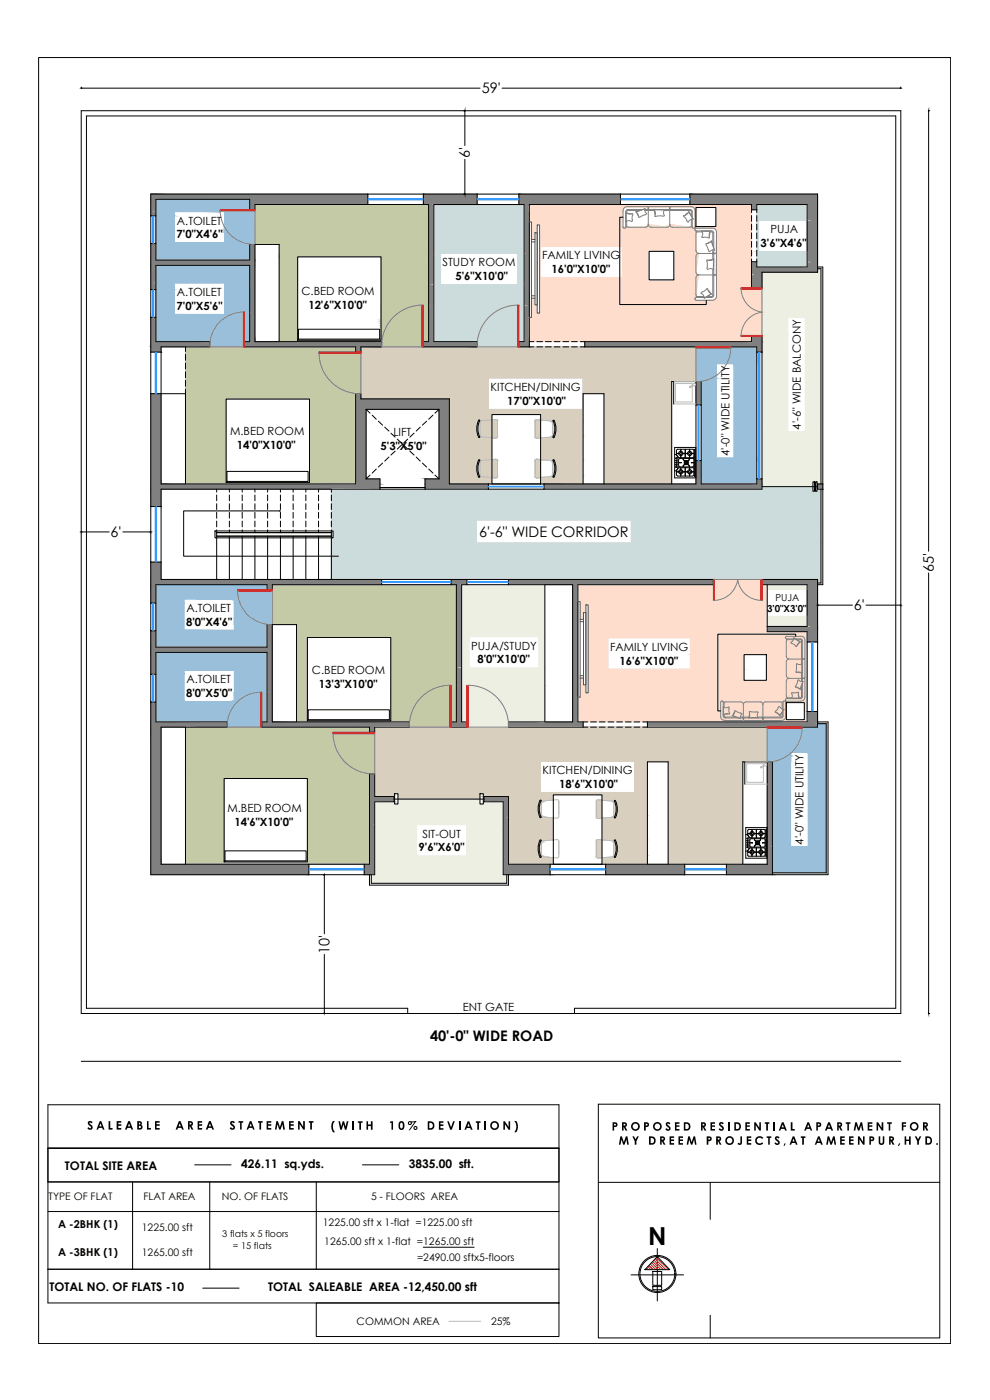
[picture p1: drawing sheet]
<svg xmlns="http://www.w3.org/2000/svg" width="297mm" height="420mm" viewBox="0 0 297 420" stroke-linecap="round" stroke-linejoin="round" font-family="sans-serif">
<defs><g id="words">
<text font-size="7.4" x="194.5" y="373.5">N</text>
<g font-size="4.4">
<text x="144.6" y="28">59'</text>
<text x="141" y="47.4" transform="rotate(-90 141 47.4)">6'</text>
<text x="33.1" y="161.2">6'</text>
<text x="143.7" y="161.2">6'-6&quot; WIDE CORRIDOR</text>
<text x="280.1" y="171.6" transform="rotate(-90 280.1 171.6)">65'</text>
<text x="256.1" y="183.1">6'</text>
<text x="98.8" y="286.3" transform="rotate(-90 98.8 286.3)">10'</text>
<text x="129" y="312.4">40'-0&quot; WIDE ROAD</text>
</g>
<g font-size="3.6">
<text x="19.5" y="351.2">TOTAL SITE AREA</text>
<text x="72.3" y="350.5">426.11 sq.yds.</text>
<text x="122.6" y="350.6">3835.00 sft.</text>
<text x="14.8" y="387.5">TOTAL NO. OF FLATS -10</text>
<text x="80.5" y="387.5">TOTAL SALEABLE AREA -12,450.00 sft</text>
</g>
<g font-size="3.5">
<text x="26.1" y="339">SALEABLE AREA STATEMENT</text>
<text x="99.3" y="339">(WITH 10% DEVIATION)</text>
<text x="183.5" y="339.3">PROPOSED RESIDENTIAL APARTMENT FOR</text>
<text x="184.8" y="343.5">MY DREEM PROJECTS,AT AMEENPUR,HYD.</text>
</g>
<g font-size="3.4">
<text x="53" y="71.5">7'0&quot;X4'6&quot;</text>
<text x="53.1" y="67.4">A.TOILET</text>
<text x="231.1" y="70">PUJA</text>
<text x="162.7" y="77.8">FAMILY LIVING</text>
<text x="228.2" y="74.1">3'6&quot;X4'6&quot;</text>
<text x="132.8" y="79.9">STUDY ROOM</text>
<text x="165.5" y="81.9">16'0&quot;X10'0&quot;</text>
<text x="53.1" y="88.9">A.TOILET</text>
<text x="90.5" y="88.6">C.BED ROOM</text>
<text x="136.7" y="84">5'6&quot;X10'0&quot;</text>
<text x="53" y="93">7'0&quot;X5'6&quot;</text>
<text x="92.5" y="92.7">12'6&quot;X10'0&quot;</text>
<text x="147.2" y="117.4">KITCHEN/DINING</text>
<text x="152.2" y="121.5">17'0&quot;X10'0&quot;</text>
<text x="69" y="130.6">M.BED ROOM</text>
<text x="118" y="130.9">LIFT</text>
<text x="240.3" y="128.9" transform="rotate(-90 240.3 128.9)">4'-6&quot; WIDE BALCONY</text>
<text x="71.1" y="134.7">14'0&quot;X10'0&quot;</text>
<text x="114.2" y="135">5'3&quot;X5'0&quot;</text>
<text x="218.8" y="136.8" transform="rotate(-90 218.8 136.8)">4'-0&quot; WIDE UTILITY</text>
<text x="55.9" y="183.6">A.TOILET</text>
<text x="55.9" y="187.7">8'0&quot;X4'6&quot;</text>
<text x="141.4" y="195">PUJA/STUDY</text>
<text x="183" y="195.3">FAMILY LIVING</text>
<text x="93.6" y="202.3">C.BED ROOM</text>
<text x="143.3" y="199.1">8'0&quot;X10'0&quot;</text>
<text x="185.9" y="199.4">16'6&quot;X10'0&quot;</text>
<text x="55.9" y="209.2">8'0&quot;X5'0&quot;</text>
<text x="55.9" y="205.1">A.TOILET</text>
<text x="95.7" y="206.4">13'3&quot;X10'0&quot;</text>
<text x="162.8" y="232.4">KITCHEN/DINING</text>
<text x="167.8" y="236.5">18'6&quot;X10'0&quot;</text>
<text x="68.2" y="243.8">M.BED ROOM</text>
<text x="70.3" y="247.9">14'6&quot;X10'0&quot;</text>
<text x="126.7" y="251.4">SIT-OUT</text>
<text x="125.6" y="255.5">9'6&quot;X6'0&quot;</text>
<text x="241.1" y="253.4" transform="rotate(-90 241.1 253.4)">4'-0&quot; WIDE UTILITY</text>
<text x="138.9" y="303.4">ENT GATE</text>
</g>
<g font-size="3.3">
<text x="17.5" y="368.6">A -2BHK (1)</text>
<text x="17.5" y="377.1">A -3BHK (1)</text>
</g>
<g font-size="3.1">
<text x="14.6" y="360.1">TYPE OF FLAT</text>
<text x="43.1" y="360.1">FLAT AREA</text>
<text x="66.6" y="360.1">NO. OF FLATS</text>
<text x="111.3" y="360.1">5 - FLOORS AREA</text>
<text x="42.6" y="369.4">1225.00 sft</text>
<text x="96.9" y="367.8">1225.00 sft x 1-flat =1225.00 sft</text>
<text x="42.6" y="376.8">1265.00 sft</text>
<text x="97.3" y="373.6">1265.00 sft x 1-flat =1265.00 sft</text>
<text x="125.1" y="378.4">=2490.00 sftx5-floors</text>
<text x="107" y="397.6">COMMON AREA</text>
<text x="147.3" y="397.6">25%</text>
</g>
<g font-size="2.9">
<text x="230.2" y="183.8">3'0&quot;X3'0&quot;</text>
<text x="232.7" y="180.3">PUJA</text>
</g>
<g font-size="2.8">
<text x="66.7" y="371.3">3 flats x 5 floors</text>
<text x="69.9" y="374.7">= 15 flats</text>
</g>
</g></defs>
<!-- layer: hatch -->
<g fill="#d9cfbf" stroke="#d9cfbf" stroke-width=".3">
<path d="M148.7 125.9h.1z"/>
<path d="M160.9 126h.2z"/>
<path d="M165.2 126.3h9.7z"/>
<path d="M165.3 131.2h9.6z"/>
<path d="M148.7 131.4h.1z"/>
<path d="M160.9 131.5h.6z"/>
<path d="M148.7 137.8h.1z"/>
<path d="M160.9 137.8h.2z"/>
<path d="M148.6 143.4h.3z"/>
<path d="M160.9 143.4h.6z"/>
<path d="M179.4 240.1h.2z"/>
<path d="M183.7 240.5h10.6z"/>
<path d="M179.3 245.6h.6z"/>
<path d="M179.4 252h.2z"/>
<path d="M179.3 257.5h.6z"/>
<path d="M155.7 104.1h53.1zM155.7 104.1h53.1z"/>
<path d="M127 104.1h28.3zM127 104.1h28.3z"/>
<path d="M108.3 104.1h18.3zM108.3 104.1h18.3z"/>
<path d="M155.7 104.1h53.1zM155.7 104.1h53.1z"/>
<path d="M127 104.1h28.7zM127 104.1h28.7z"/>
<path d="M108.3 104.1h18.7zM108.3 104.1h18.7z"/>
<path d="M108.3 104.1l100.5 .3v-.3zM108.3 104.1l100.5 .3h-100.5z"/>
<path d="M108.3 104.4l100.5 1.3v-1.3zM108.3 104.4l100.5 1.3h-100.5z"/>
<path d="M108.3 105.7l100.5 .4v-.4zM108.3 105.7l100.5 .4h-100.5z"/>
<path d="M108.3 106.1l100.5 7.4v-7.4zM108.3 106.1l100.5 7.4h-100.5z"/>
<path d="M174.9 113.5l33.9 1v-1zM174.9 113.5l33.9 1h-33.9z"/>
<path d="M108.3 113.5l38.2 4.7v-4.7zM108.3 113.5l38.2 4.7h-38.2z"/>
<path d="M174.9 114.5l26.6 3.7v-3.7zM174.9 114.5l26.6 3.7h-26.6z"/>
<path d="M108.3 118.2l38.2 1.5v-1.5zM108.3 118.2l38.2 1.5h-38.2z"/>
<path d="M134.8 119.7l11.7 3.2v-3.2zM134.8 119.7l11.7 3.2h-11.7z"/>
<path d="M174.9 118.2v4.7zM174.9 118.2v4.7z"/>
<path d="M134.8 122.9l40.1 1.5v-1.5zM134.8 122.9l40.1 1.5h-40.1z"/>
<path d="M148.7 125.9h.2zM148.4 125.9h.5z"/>
<path d="M148.4 125.9l.6 .1zM147.9 126h1.1z"/>
<path d="M147.9 126h1.1zM147.6 126h1.4z"/>
<path d="M134.8 124.4l12.8 1.6v-1.6zM134.8 124.4l12.8 1.6h-12.8z"/>
<path d="M160.9 126h.5zM160.9 126h.5z"/>
<path d="M147.6 126h1.5zM147.4 126h1.7z"/>
<path d="M134.8 126h12.8zM134.8 126h12.6z"/>
<path d="M147.4 126h1.7zM147.3 126h1.8z"/>
<path d="M134.8 126h12.5zM134.8 126h12.6z"/>
<path d="M160.9 126h1zM160.8 126h1.1z"/>
<path d="M147.3 126h1.8zM147 126h2.1z"/>
<path d="M134.8 126h12.2zM134.8 126h12.5z"/>
<path d="M162.2 124.4l12.7 1.7v-1.7zM162.2 124.4l12.7 1.7h-12.7z"/>
<path d="M160.8 126l1.4 .1zM160.8 126l1.4 .1z"/>
<path d="M147 126l2.1 .1zM146.7 126.1h2.4z"/>
<path d="M134.8 126h12.2zM134.8 126l11.9 .1z"/>
<path d="M162.2 126.1h12.7zM162.2 126.1h12.7z"/>
<path d="M160.8 126.1h1.4zM160.7 126.1h1.5z"/>
<path d="M146.7 126.1h2.4zM146.6 126.1h2.5z"/>
<path d="M134.8 126.1h11.8zM134.8 126.1h11.9z"/>
<path d="M160.7 126.1h1.5zM160.7 126.1h1.5z"/>
<path d="M146.6 126.1h2.6zM146.4 126.1h2.8z"/>
<path d="M134.8 126.1h11.8zM134.8 126.1h11.6z"/>
<path d="M146.4 126.1l2.8 .1zM145.7 126.2h3.5z"/>
<path d="M160.7 126.1l1.5 .1zM160.6 126.2h1.6z"/>
<path d="M160.6 126.2h1.6zM160.6 126.2h1.6z"/>
<path d="M145.7 126.2h3.5zM144.8 126.2h4.4z"/>
<path d="M134.8 126.1h11.6zM134.8 126.1l10 .1z"/>
<path d="M144.8 126.2h4.4zM144.8 126.2h4.4z"/>
<path d="M134.8 126.2h10zM134.8 126.2h10z"/>
<path d="M144.8 126.2h4.4zM144.6 126.2h4.6z"/>
<path d="M134.8 126.2h9.8zM134.8 126.2h10z"/>
<path d="M144.6 126.2h4.7zM144.5 126.2h4.8z"/>
<path d="M134.8 126.2h9.7zM134.8 126.2h9.8z"/>
<path d="M144.5 126.2l4.8 .1zM144.4 126.3h4.9z"/>
<path d="M134.8 126.2h9.7zM134.8 126.2l9.6 .1z"/>
<path d="M144.4 126.3h4.9zM144.3 126.3h5z"/>
<path d="M134.8 126.3h9.6zM134.8 126.3h9.5z"/>
<path d="M160.6 126.2l1.6 .1zM160.6 126.2l1.6 .1z"/>
<path d="M144.3 126.3h5zM144.3 126.3h5z"/>
<path d="M134.8 126.3h9.5zM134.8 126.3h9.5z"/>
<path d="M144.3 126.3h5zM144.3 126.3h5z"/>
<path d="M134.8 126.3h9.5zM134.8 126.3h9.5z"/>
<path d="M162.3 126.1l12.6 .2v-.2zM162.3 126.1l12.6 .2h-9.7zM165.2 126.3h9.7z"/>
<path d="M165.3 126.3l9.6 .1zM165.3 126.3l9.6 .1z"/>
<path d="M144.3 126.3l5 .1zM144.3 126.3l5 .1z"/>
<path d="M134.8 126.3h9.5zM134.8 126.3l9.5 .1z"/>
<path d="M144.3 126.4h5zM144.3 126.4h5z"/>
<path d="M134.8 126.4h9.5zM134.8 126.4h9.5z"/>
<path d="M165.4 126.4h9.5zM165.4 126.4h9.5z"/>
<path d="M144.3 126.4h5zM144.2 126.4h5.1z"/>
<path d="M134.8 126.4h9.4zM134.8 126.4h9.5z"/>
<path d="M160.6 126.3l1.6 .1zM160.6 126.3l1.6 .1z"/>
<path d="M144.2 126.4h5.1zM144.2 126.4h5.1z"/>
<path d="M134.8 126.4h9.4zM134.8 126.4h9.4z"/>
<path d="M144.2 126.4h5.1zM144.2 126.4h5.1z"/>
<path d="M134.8 126.4h9.4zM134.8 126.4h9.4z"/>
<path d="M144.2 126.4h5.1zM144.2 126.4h5.1z"/>
<path d="M134.8 126.4h9.4zM134.8 126.4h9.4z"/>
<path d="M165.5 126.4h9.4zM165.5 126.4h9.4z"/>
<path d="M144.2 126.4h5.1zM144.2 126.4h5.1z"/>
<path d="M134.8 126.4h9.4zM134.8 126.4h9.4z"/>
<path d="M160.6 126.4l1.6 .1zM160.6 126.4l1.6 .1z"/>
<path d="M144.2 126.4l5.1 .1zM144.2 126.4l5.1 .1z"/>
<path d="M134.8 126.4h9.4zM134.8 126.4l9.3 .1z"/>
<path d="M144.1 126.5h5.2zM144.1 126.5h5.2z"/>
<path d="M134.8 126.5h9.3zM134.8 126.5h9.3z"/>
<path d="M165.6 126.4l9.3 .1zM165.6 126.4l9.3 .1z"/>
<path d="M165.6 126.5l9.3 .1zM165.6 126.5l9.3 .1z"/>
<path d="M144.1 126.5l5.2 .1zM144.1 126.5l5.2 .1z"/>
<path d="M134.8 126.5h9.3zM134.8 126.5l9.3 .1z"/>
<path d="M165.7 126.6l9.2 .1zM165.7 126.6l9.2 .1z"/>
<path d="M144.1 126.6l5.2 .1zM144.1 126.6l5.2 .1z"/>
<path d="M134.8 126.6h9.3zM134.8 126.6l9.2 .1z"/>
<path d="M165.7 126.7h9.2zM165.7 126.7h9.2z"/>
<path d="M144 126.7h5.3zM144 126.7h5.3z"/>
<path d="M134.8 126.7h9.2zM134.8 126.7h9.2z"/>
<path d="M165.7 126.7l9.2 .1zM165.7 126.7l9.2 .1z"/>
<path d="M144 126.7l5.3 3.9v-3.9zM144 126.7l5.3 3.9h-5.3z"/>
<path d="M134.8 126.7l9.2 3.9v-3.9zM134.8 126.7l9.2 3.9h-9.2z"/>
<path d="M165.8 126.8l9.1 3.9v-3.9zM165.8 126.8l9.1 3.9h-9.1z"/>
<path d="M144 130.6l5.3 .1zM144 130.6l5.3 .1z"/>
<path d="M134.8 130.6l9.2 .1zM134.8 130.6l9.2 .1z"/>
<path d="M165.8 130.7l9.1 .1zM165.8 130.7l9.1 .1z"/>
<path d="M144 130.7l5.3 .1zM144 130.7l5.3 .1z"/>
<path d="M134.8 130.7l9.3 .1zM134.8 130.7l9.3 .1z"/>
<path d="M165.7 130.8l9.2 .1zM165.7 130.8l9.2 .1z"/>
<path d="M144.1 130.8l5.2 .1zM144.1 130.8l5.2 .1z"/>
<path d="M134.8 130.8l9.3 .1zM134.8 130.8l9.3 .1z"/>
<path d="M165.7 130.9h9.2zM165.7 130.9h9.2z"/>
<path d="M144.1 130.9h5.2zM144.1 130.9h5.2z"/>
<path d="M144.2 130.9l5.1 .1zM144.2 130.9l5.1 .1z"/>
<path d="M134.8 130.9l9.4 .1zM134.8 130.9l9.4 .1z"/>
<path d="M165.7 130.9l9.2 .1zM165.7 130.9l9.2 .1z"/>
<path d="M144.2 131h5.1zM144.2 131h5.1z"/>
<path d="M134.8 131h9.5zM134.8 131h9.5z"/>
<path d="M160.6 126.5l1.6 4.5v-4.5zM160.6 126.5l1.6 4.5h-1.6z"/>
<path d="M144.3 131h5zM144.3 131h5z"/>
<path d="M134.8 131h9.5zM134.8 131h9.5z"/>
<path d="M144.3 131l5 .1zM144.3 131l5 .1z"/>
<path d="M165.6 131l9.3 .1zM165.6 131.1h9.3z"/>
<path d="M144.3 131.1h5zM144.3 131.1h5z"/>
<path d="M134.8 131l9.5 .1zM134.8 131l9.5 .1z"/>
<path d="M144.3 131.1h5zM144.3 131.1h5z"/>
<path d="M134.8 131.1h9.7zM134.8 131.1h9.7z"/>
<path d="M144.5 131.1h4.8zM144.5 131.1h4.7z"/>
<path d="M134.8 131.1h9.8zM134.8 131.1h9.8z"/>
<path d="M165.6 131.1h9.3zM165.6 131.1h9.3z"/>
<path d="M144.6 131.1h4.6zM144.6 131.1h4.6z"/>
<path d="M134.8 131.1h9.9zM134.8 131.1h9.9z"/>
<path d="M160.6 131l1.6 .1zM160.6 131l1.6 .1z"/>
<path d="M144.7 131.1h4.5zM144.7 131.1h4.5z"/>
<path d="M134.8 131.1h10zM134.8 131.1h10z"/>
<path d="M144.8 131.1h4.4zM144.8 131.1h4.4z"/>
<path d="M134.8 131.1h10.2zM134.8 131.1h10.2z"/>
<path d="M165.5 131.1h9.4zM165.4 131.1h9.5z"/>
<path d="M165.4 131.1l9.5 .1zM165.3 131.2h9.6zM165.3 131.2h9.6z"/>
<path d="M160.6 131.1l1.6 .1zM160.6 131.1l1.6 .1z"/>
<path d="M145 131.1h4.2zM145 131.1l4.2 .1z"/>
<path d="M146 131.2h3.2zM146 131.2l3.1 .1z"/>
<path d="M160.6 131.2l1.6 .1zM160.6 131.2l1.6 .1z"/>
<path d="M147 131.3h2.1zM147 131.3l2 .1z"/>
<path d="M134.8 131.1l12.8 .3-2.6-.3zM134.8 131.1l12.8 .3h-12.8z"/>
<path d="M147.6 131.4h1.4zM147.6 131.4h1.4z"/>
<path d="M134.8 131.4h12.8zM134.8 131.4h12.8z"/>
<path d="M160.6 131.3l1.6 .1zM160.6 131.3l1.6 .1z"/>
<path d="M165.3 131.2l9.6 .2v-.2zM162.5 131.4l2.8-.2 9.6 .2z"/>
<path d="M160.7 131.4h1.5zM160.7 131.4h1.5z"/>
<path d="M147.7 131.4h1.3zM147.7 131.4h1.3z"/>
<path d="M162.5 131.4h12.4zM162.2 131.4h12.7z"/>
<path d="M160.7 131.4h1.5zM160.7 131.4h1.5z"/>
<path d="M148.3 131.4h.7zM148.3 131.4h.6z"/>
<path d="M160.8 131.4h1.3zM160.8 131.4h1.4z"/>
<path d="M148.6 131.4h.3zM148.6 131.4h.2z"/>
<path d="M160.8 131.4h1.3zM160.8 131.4l.7 .1z"/>
<path d="M160.9 131.5h.2zM160.9 131.5h.2z"/>
<path d="M160.9 137.8l.5 .1zM160.9 137.9h.5z"/>
<path d="M148.7 137.8l.2 .1zM148.4 137.9h.5z"/>
<path d="M162.2 131.4l12.7 6.5v-6.5zM162.2 131.4l12.7 6.5h-12.7z"/>
<path d="M160.9 137.9h1zM160.8 137.9h1.1z"/>
<path d="M148.4 137.9h.6zM147.9 137.9h1.1z"/>
<path d="M162.2 137.9l12.7 .1zM162.2 137.9l12.7 .1z"/>
<path d="M160.8 137.9l1.4 .1zM160.8 137.9l1.4 .1z"/>
<path d="M147.9 137.9l1.1 .1zM147.6 138h1.4z"/>
<path d="M134.8 131.4l12.8 6.6v-6.6zM134.8 131.4l12.8 6.6h-12.8z"/>
<path d="M160.8 138h1.4zM160.7 138h1.5z"/>
<path d="M147.6 138h1.5zM147.3 138h1.8z"/>
<path d="M134.8 138h12.5zM134.8 138h12.8z"/>
<path d="M160.7 138h1.5zM160.7 138h1.5z"/>
<path d="M147.3 138h1.8zM146.6 138h2.5z"/>
<path d="M134.8 138h12.5zM134.8 138h11.8z"/>
<path d="M160.6 138l1.6 .1zM160.6 138.1h1.6z"/>
<path d="M146.6 138l2.6 .1zM145.7 138.1h3.5z"/>
<path d="M134.8 138h11.8zM134.8 138l10.9 .1z"/>
<path d="M160.6 138.1l1.6 .1zM160.6 138.1l1.6 .1z"/>
<path d="M145.7 138.1l3.5 .1zM144.8 138.2h4.4z"/>
<path d="M162.2 138l12.7 .2v-.2zM162.2 138l12.7 .2h-9.7z"/>
<path d="M144.8 138.2h4.4zM144.6 138.2h4.6z"/>
<path d="M134.8 138.1h10.9zM134.8 138.1l9.8 .1z"/>
<path d="M165.2 138.2h9.7zM165.2 138.2h9.7z"/>
<path d="M144.6 138.2h4.7zM144.5 138.2h4.8z"/>
<path d="M134.8 138.2h9.8zM134.8 138.2h9.7z"/>
<path d="M165.3 138.2h9.6zM165.3 138.2h9.6z"/>
<path d="M144.5 138.2h4.8zM144.4 138.2h4.9z"/>
<path d="M134.8 138.2h9.6zM134.8 138.2h9.7z"/>
<path d="M165.4 138.2l9.5 .1zM165.4 138.2l9.5 .1z"/>
<path d="M144.4 138.2l4.9 .1zM144.3 138.3h5z"/>
<path d="M134.8 138.2h9.6zM134.8 138.2l9.5 .1z"/>
<path d="M160.6 138.2l1.6 .1zM160.6 138.2l1.6 .1z"/>
<path d="M144.3 138.3h5zM144.3 138.3h5z"/>
<path d="M134.8 138.3h9.5zM134.8 138.3h9.5z"/>
<path d="M165.5 138.3h9.4zM165.5 138.3h9.4z"/>
<path d="M144.3 138.3h5zM144.3 138.3h5z"/>
<path d="M134.8 138.3h9.5zM134.8 138.3h9.5z"/>
<path d="M144.3 138.3h5zM144.3 138.3h5z"/>
<path d="M134.8 138.3h9.5zM134.8 138.3h9.5z"/>
<path d="M160.6 138.3h1.6zM160.6 138.3h1.6z"/>
<path d="M144.3 138.3h5zM144.2 138.3h5.1z"/>
<path d="M134.8 138.3h9.5zM134.8 138.3h9.4z"/>
<path d="M165.6 138.3l9.3 .1zM165.6 138.3l9.3 .1z"/>
<path d="M144.2 138.3l5.1 .1zM144.2 138.3l5.1 .1z"/>
<path d="M134.8 138.3l9.4 .1zM134.8 138.3l9.4 .1z"/>
<path d="M165.6 138.4h9.3zM165.6 138.4h9.3z"/>
<path d="M144.2 138.4h5.1zM144.2 138.4h5.1z"/>
<path d="M134.8 138.4h9.4zM134.8 138.4h9.3z"/>
<path d="M165.7 138.4l9.2 .1zM165.7 138.4l9.2 .1z"/>
<path d="M144.1 138.4l5.2 .1zM144.1 138.4l5.2 .1z"/>
<path d="M134.8 138.4h9.3zM134.8 138.4l9.3 .1z"/>
<path d="M144.1 138.5h5.2zM144.1 138.5h5.2z"/>
<path d="M134.8 138.5h9.3zM134.8 138.5h9.3z"/>
<path d="M165.7 138.5l9.2 .1zM165.7 138.5l9.2 .1z"/>
<path d="M144.1 138.5l5.2 .1zM144.1 138.5l5.2 .1z"/>
<path d="M134.8 138.5h9.3zM134.8 138.5l9.2 .1z"/>
<path d="M165.7 138.6l9.2 .1zM165.7 138.6l9.2 .1z"/>
<path d="M144 138.6l5.3 .1zM144 138.6l5.3 .1z"/>
<path d="M134.8 138.6l9.2 .1zM134.8 138.6l9.2 .1z"/>
<path d="M165.8 138.7l9.1 3.8v-3.8zM165.8 138.7l9.1 3.8h-9.1z"/>
<path d="M144 138.7l5.3 3.8v-3.8zM144 138.7l5.3 3.8h-5.3z"/>
<path d="M134.8 138.7l9.2 3.8v-3.8zM134.8 138.7l9.2 3.8h-9.2z"/>
<path d="M165.8 142.5l9.1 .2zM165.8 142.5l9.1 .2z"/>
<path d="M144 142.5l5.3 .2zM144 142.5l5.3 .2z"/>
<path d="M134.8 142.5l9.2 .2zM134.8 142.5l9.2 .2z"/>
<path d="M165.7 142.7h9.2zM165.7 142.7h9.2z"/>
<path d="M144 142.7h5.3zM144 142.7h5.3z"/>
<path d="M134.8 142.7h9.3zM134.8 142.7h9.3z"/>
<path d="M165.7 142.7l9.2 .1zM165.7 142.7l9.2 .1z"/>
<path d="M144.1 142.7l5.2 .1zM144.1 142.7l5.2 .1z"/>
<path d="M134.8 142.7l9.3 .1zM134.8 142.7l9.3 .1z"/>
<path d="M165.7 142.8l9.2 .1zM165.7 142.8l9.2 .1z"/>
<path d="M144.1 142.8l5.2 .1zM144.1 142.8l5.2 .1z"/>
<path d="M134.8 142.8l9.4 .1zM134.8 142.8l9.4 .1z"/>
<path d="M160.6 138.3l1.6 4.6v-4.6zM160.6 138.3l1.6 4.6h-1.6z"/>
<path d="M144.2 142.9h5.1zM144.2 142.9h5.1z"/>
<path d="M134.8 142.9h9.4zM134.8 142.9h9.4z"/>
<path d="M144.2 142.9h5.1zM144.2 142.9h5.1z"/>
<path d="M134.8 142.9h9.4zM134.8 142.9h9.4z"/>
<path d="M165.6 142.9l9.3 .1zM165.6 143h9.3z"/>
<path d="M144.2 142.9l5.1 .1zM144.2 142.9l5.1 .1z"/>
<path d="M134.8 142.9l9.5 .1zM134.8 142.9l9.5 .1z"/>
<path d="M165.6 143h9.3zM165.6 143h9.3z"/>
<path d="M144.3 143h5zM144.3 143h5z"/>
<path d="M134.8 143h9.5zM134.8 143h9.5z"/>
<path d="M160.6 142.9l1.6 .1zM160.6 142.9l1.6 .1z"/>
<path d="M144.3 143h5zM144.3 143h5z"/>
<path d="M134.8 143h9.5zM134.8 143h9.5z"/>
<path d="M144.3 143h5zM144.3 143h5z"/>
<path d="M134.8 143h9.5zM134.8 143h9.5z"/>
<path d="M165.5 143h9.4zM165.4 143h9.5z"/>
<path d="M144.3 143h5zM144.3 143h5z"/>
<path d="M134.8 143h9.6zM134.8 143h9.6z"/>
<path d="M144.4 143h4.9zM144.4 143h4.9z"/>
<path d="M134.8 143h9.7zM134.8 143h9.7z"/>
<path d="M165.4 143h9.5zM165.3 143h9.6z"/>
<path d="M144.5 143h4.8zM144.5 143h4.8z"/>
<path d="M134.8 143h9.7zM134.8 143h9.7z"/>
<path d="M165.3 143h9.6zM165.3 143h9.6z"/>
<path d="M144.5 143h4.8zM144.5 143h4.7z"/>
<path d="M134.8 143h9.8zM134.8 143h9.8z"/>
<path d="M160.6 143l1.6 .1zM160.6 143l1.6 .1z"/>
<path d="M144.6 143l4.6 .1zM144.6 143l4.6 .1z"/>
<path d="M134.8 143l10.2 .1zM134.8 143l10.2 .1z"/>
<path d="M160.6 143.1l1.6 .1zM160.6 143.1l1.6 .1z"/>
<path d="M145 143.1h4.2zM145 143.1l4.2 .1z"/>
<path d="M134.8 143.1l11.2 .1zM134.8 143.1l11.2 .1z"/>
<path d="M160.6 143.2l1.6 .1zM160.6 143.2l1.6 .1z"/>
<path d="M146 143.2h3.2zM146 143.2l3.1 .1z"/>
<path d="M134.8 143.2l12.2 .1zM134.8 143.2l12.2 .1z"/>
<path d="M165.3 143l9.6 .3v-.3zM162.2 143.3l3.1-.3 9.6 .3z"/>
<path d="M160.7 143.3h1.5zM160.7 143.3h1.5z"/>
<path d="M147 143.3h2.1zM147 143.3h2z"/>
<path d="M134.8 143.3h12.8zM134.8 143.3h12.8z"/>
<path d="M162.2 143.3h12.7zM162.2 143.3h12.7z"/>
<path d="M160.8 143.3h1.4zM160.8 143.3h1.3z"/>
<path d="M147.6 143.3h1.4zM147.6 143.3h1.4z"/>
<path d="M134.8 143.3h12.8zM134.8 143.3h12.8z"/>
<path d="M160.8 143.3h1.3zM160.8 143.3l.7 .1z"/>
<path d="M147.7 143.3h1.3zM147.7 143.3l1.3 .1z"/>
<path d="M160.9 143.4h.2zM160.9 143.4h.2z"/>
<path d="M148.3 143.4h.7zM148.3 143.4h.6z"/>
<path d="M181.2 118.2l20.3 27v-27zM181.2 118.2l20.3 27h-20.3z"/>
<path d="M162.2 143.3l12.7 1.9v-1.9zM162.2 143.3l12.7 1.9h-12.7z"/>
<path d="M134.8 143.3l12.8 1.9v-1.9zM134.8 143.3l12.8 1.9h-12.8z"/>
<path d="M152.6 218.2h77.6zM140.4 218.2h89.8z"/>
<path d="M135.4 218.2h4.7zM135.4 218.2h4.7z"/>
<path d="M112.4 218.2h22.5zM112.4 218.2h22.5z"/>
<path d="M140.4 218.2h89.8zM140.1 218.2h90.1z"/>
<path d="M135.4 218.2h4.7zM135.4 218.2h4.7z"/>
<path d="M112.4 218.2h23zM112.4 218.2h23z"/>
<path d="M112.4 218.2l117.8 .4v-.4zM112.4 218.2l117.8 .4h-117.8z"/>
<path d="M112.4 218.6l117.8 1.2v-1.2zM112.4 218.6l117.8 1.2h-117.8z"/>
<path d="M112.4 219.8l117.8 .4v-.4zM112.4 219.8l117.8 .4h-117.8z"/>
<path d="M112.4 220.2l117.8 8.3v-8.3zM112.4 220.2l117.8 8.3h-117.8z"/>
<path d="M190.4 228.5l39.8 .1v-.1zM190.4 228.5l39.8 .1h-39.8z"/>
<path d="M112.4 228.5l49.8 3.8v-3.8zM112.4 228.5l49.8 3.8h-49.8z"/>
<path d="M112.4 232.3l49.8 5.5v-5.5zM112.4 232.3l49.8 5.5h-49.8z"/>
<path d="M190.4 228.6l3.9 9.2v-9.2zM190.4 228.6l3.9 9.2h-3.9z"/>
<path d="M112.4 237.8l81.9 .4v-.4zM112.4 237.8l81.9 .4h-81.9z"/>
<path d="M145 238.2l49.3 .3v-.3zM145 238.2l49.3 .3h-49.3z"/>
<path d="M145 238.5l21 .6v-.6zM145 238.5l21 .6h-21z"/>
<path d="M112.4 238.2l6 .9v-.9zM112.4 238.2l6 .9h-6z"/>
<path d="M145 239.1l.3 .7v-.7zM145 239.1l.3 .7h-.3z"/>
<path d="M119.4 238.2l24.6 1.6v-1.6zM119.4 238.2l24.6 1.6h-24.6z"/>
<path d="M118.2 239.1l.2 .7v-.7zM118.2 239.1l.2 .7h-.2z"/>
<path d="M152.6 239.1l13.4 1v-1zM152.6 239.1l13.4 1h-13.4z"/>
<path d="M179.4 240.1h.4zM179.3 240.1h.5z"/>
<path d="M179.3 240.1l1 .1zM179.2 240.2h1.1z"/>
<path d="M152.6 240.1h13.4zM152.6 240.1l12.7 .1z"/>
<path d="M162.2 240.2h3.1zM162.2 240.2h3.1z"/>
<path d="M152.6 240.2h9.5zM152.6 240.2h9.5zM152.6 240.2h9.5zM152.6 240.2h9.6z"/>
<path d="M162.2 240.2h3.1zM162.2 240.2h3z"/>
<path d="M180.6 238.5l13.7 1.7v-1.7zM180.6 238.5l13.7 1.7h-13.7z"/>
<path d="M179.2 240.2h1.3zM179.2 240.2h1.3z"/>
<path d="M152.6 240.2h9.5zM152.6 240.2h9.5z"/>
<path d="M180.6 240.2h13.7zM180.6 240.2h13.7z"/>
<path d="M179.2 240.2h1.4zM179.2 240.2h1.4z"/>
<path d="M162.2 240.2h3zM162.2 240.2h2.8z"/>
<path d="M152.6 240.2h9.5zM152.6 240.2h9.4z"/>
<path d="M179.1 240.2h1.5zM179.1 240.2h1.5z"/>
<path d="M162.2 240.2h2.5zM162.2 240.2h2.8z"/>
<path d="M152.6 240.2h9.4zM152.6 240.2h9.4z"/>
<path d="M162.2 240.2h2.5zM162.2 240.2h2.3z"/>
<path d="M152.6 240.2h9.4zM152.6 240.2h9.4z"/>
<path d="M162.3 240.2h1.8zM162.3 240.2h2.2z"/>
<path d="M152.6 240.2h9.4zM152.6 240.2h9.4z"/>
<path d="M179.1 240.2l1.5 .1zM179.1 240.2l1.5 .1z"/>
<path d="M162.3 240.2h1.8zM162.3 240.2l1.4 .1z"/>
<path d="M162.3 240.3h1.4zM162.3 240.3h1.1z"/>
<path d="M179.1 240.3h1.5zM179 240.3h1.6z"/>
<path d="M162.3 240.3h1.1zM162.3 240.3l.7 .1z"/>
<path d="M162.3 240.4h.6zM162.3 240.4h.6zM162.3 240.4h.6zM162.3 240.4h.7z"/>
<path d="M162.3 240.4h.6zM162.3 240.4h.5zM162.3 240.4h.5zM162.3 240.4h.5z"/>
<path d="M162.3 240.4h.5zM162.3 240.4h.4z"/>
<path d="M179 240.3l1.6 .1zM179 240.3l1.6 .1z"/>
<path d="M162.3 240.4h.4zM162.3 240.4h.4z"/>
<path d="M180.6 240.2l13.7 .2v-.2zM180.6 240.2l13.7 .2h-10.7z"/>
<path d="M183.6 240.4l10.7 .1zM183.6 240.4l10.7 .1zM183.7 240.5h10.6z"/>
<path d="M162.3 240.4h.4zM162.3 240.4l.3 .1z"/>
<path d="M183.8 240.5h10.5zM183.8 240.5h10.5z"/>
<path d="M179 240.4l1.6 .1zM179 240.4l1.6 .1z"/>
<path d="M162.3 240.5h.3zM162.3 240.5h.3z"/>
<path d="M183.9 240.5h10.4zM183.9 240.5h10.4z"/>
<path d="M179 240.5l1.6 .1zM179 240.5l1.6 .1z"/>
<path d="M162.2 240.5h.4zM162.2 240.5l.3 .1z"/>
<path d="M184 240.5l10.3 .1zM184 240.5l10.3 .1z"/>
<path d="M184.1 240.6l10.2 .1zM184.1 240.6l10.2 .1z"/>
<path d="M162.2 240.6h.3zM162.2 240.6l.3 .1z"/>
<path d="M184.1 240.7h10.2zM184.1 240.7h10.2z"/>
<path d="M162.2 240.7h.3zM162.2 240.7h.3z"/>
<path d="M184.1 240.7l10.2 .1zM184.1 240.7l10.2 .1z"/>
<path d="M162.2 240.7l.3 .2zM162.2 240.7l.3 .2z"/>
<path d="M184.1 240.8l10.2 .1zM184.1 240.8l10.2 .1z"/>
<path d="M152.6 240.2l9.1 .9 .3-.9zM152.6 240.2l9.1 .9h-9.1z"/>
<path d="M162.1 240.9l.4 .3v-.3zM162.1 240.9l.4 .3h-.5z"/>
<path d="M152.6 241.1l8.9 .8 .2-.8zM152.6 241.1l8.9 .8h-8.9z"/>
<path d="M162 241.2l.5 .8v-.8zM162 241.2l.5 .8h-.7z"/>
<path d="M152.6 241.9l8.8 .9 .1-.9zM152.6 241.9l8.8 .9h-8.8z"/>
<path d="M161.8 242l.7 .8v-.8zM161.8 242l.7 .8h-.7z"/>
<path d="M161.8 242.8l.7 .8v-.8zM161.8 242.8l.7 .8h-.7z"/>
<path d="M152.6 242.8l8.9 .8-.1-.8zM152.6 242.8l8.9 .8h-8.9z"/>
<path d="M161.8 243.6l.7 .8v-.8zM161.8 243.6l.7 .8h-.5z"/>
<path d="M152.6 243.6l9.1 .9-.2-.9zM152.6 243.6l9.1 .9h-9.1z"/>
<path d="M162 244.4l.5 .3v-.3zM162 244.4l.5 .3h-.4z"/>
<path d="M184.1 240.9l10.2 3.9v-3.9zM184.1 240.9l10.2 3.9h-10.2z"/>
<path d="M162.1 244.7l.4 .1zM162.1 244.7l.4 .1z"/>
<path d="M184.1 244.8l10.2 .1zM184.1 244.8l10.2 .1z"/>
<path d="M162.2 244.8l.3 .1zM162.2 244.8l.3 .1z"/>
<path d="M184.1 244.9l10.2 .1zM184.1 244.9l10.2 .1z"/>
<path d="M162.2 244.9l.3 .1zM162.2 244.9l.3 .1z"/>
<path d="M162.2 245l.4 .1zM162.2 245l.4 .1z"/>
<path d="M184.1 245l10.2 .1zM184.1 245l10.2 .1z"/>
<path d="M162.2 245.1h.5zM162.2 245.1h.5z"/>
<path d="M178.9 240.6l1.7 4.6v-4.6zM178.9 240.6l1.7 4.6h-1.7z"/>
<path d="M184.1 245.1l10.2 .1zM184.1 245.1l10.2 .1z"/>
<path d="M162.3 245.1l.5 .1zM162.3 245.1l.5 .1z"/>
<path d="M162.3 245.2h.5zM162.3 245.2h.5z"/>
<path d="M162.3 245.2h.5zM162.3 245.2h.5z"/>
<path d="M162.3 245.2h.6zM162.3 245.2h.6z"/>
<path d="M184 245.2h10.3zM183.9 245.2h10.4z"/>
<path d="M162.3 245.2h.7zM162.3 245.2h.7z"/>
<path d="M162.3 245.2h.8zM162.3 245.2h.8z"/>
<path d="M178.9 245.2h1.7zM178.9 245.2h1.7z"/>
<path d="M162.3 245.2h1.1zM162.3 245.2h1.1z"/>
<path d="M183.9 245.2h10.4zM183.8 245.2h10.5z"/>
<path d="M183.8 245.2l10.5 .1zM183.8 245.3h10.5z"/>
<path d="M162.3 245.2l1.5 .1zM162.3 245.2l1.5 .1z"/>
<path d="M183.8 245.3h10.5zM183.7 245.3h10.6z"/>
<path d="M152.6 244.5l9.4 .8-.3-.8zM152.6 244.5l9.4 .8h-9.4z"/>
<path d="M162.3 245.3h1.9zM162.3 245.3h1.9z"/>
<path d="M179 245.2l1.6 .1zM179 245.2l1.6 .1z"/>
<path d="M152.6 245.3h9.4zM152.6 245.3h9.4z"/>
<path d="M162.3 245.3l2.2 .1zM162.3 245.3l2.2 .1z"/>
<path d="M152.6 245.3l9.4 .1zM152.6 245.3l9.4 .1z"/>
<path d="M162.3 245.4h2.5zM162.2 245.4h2.6z"/>
<path d="M152.6 245.4h9.4zM152.6 245.4h9.4z"/>
<path d="M162.2 245.4h2.8zM162.2 245.4h2.8z"/>
<path d="M152.6 245.4h9.5zM152.6 245.4h9.5z"/>
<path d="M162.2 245.4h3zM162.2 245.4h3z"/>
<path d="M152.6 245.4h9.5zM152.6 245.4h9.5z"/>
<path d="M162.2 245.4h3.1zM162.2 245.4h3.1z"/>
<path d="M162.2 245.4h3.1zM162.1 245.4h3.2z"/>
<path d="M152.6 245.4h9.5zM152.6 245.4h9.5z"/>
<path d="M179 245.3l1.6 .1zM179 245.3l1.6 .1z"/>
<path d="M152.6 245.4h13.4zM152.6 245.4h13.4z"/>
<path d="M179 245.4l1.6 .1zM179 245.4l1.6 .1z"/>
<path d="M183.7 245.3l10.6 .2v-.2zM180.6 245.5l3.1-.2 10.6 .2z"/>
<path d="M179.1 245.5h1.5zM179.1 245.5h1.5z"/>
<path d="M180.6 245.5l13.7 .1zM180.6 245.5l13.7 .1z"/>
<path d="M179.1 245.5h1.5zM179.1 245.5l1.4 .1z"/>
<path d="M179.2 245.6h1.3zM179.2 245.6h.7z"/>
<path d="M179.3 245.6h.3zM179.4 245.6h.2z"/>
<path d="M179.4 252h.4zM179.3 252h.5z"/>
<path d="M180.6 245.6l13.7 6.4v-6.4zM180.6 245.6l13.7 6.4h-13.7z"/>
<path d="M179.3 252h1zM179.2 252h1.1z"/>
<path d="M180.6 252l13.7 .1zM180.6 252l13.7 .1z"/>
<path d="M179.2 252l1.4 .1zM179.2 252l1.4 .1z"/>
<path d="M152.6 245.4l13.4 6.7v-6.7zM152.6 245.4l13.4 6.7h-13.4z"/>
<path d="M179.1 252.1h1.5zM179.1 252.1h1.5z"/>
<path d="M152.6 252.1h13.4zM152.6 252.1h12.7z"/>
<path d="M162.2 252.1h3.1zM162.2 252.1h3.1z"/>
<path d="M152.6 252.1h9.5zM152.6 252.1h9.5zM152.6 252.1h9.5zM152.6 252.1h9.6z"/>
<path d="M162.2 252.1h3.1zM162.2 252.1h3z"/>
<path d="M152.6 252.1h9.5zM152.6 252.1h9.5z"/>
<path d="M179.1 252.1h1.5zM179.1 252.1h1.5z"/>
<path d="M162.2 252.1h3zM162.2 252.1h2.8z"/>
<path d="M152.6 252.1h9.4zM152.6 252.1h9.5z"/>
<path d="M162.2 252.1h2.5zM162.2 252.1h2.8z"/>
<path d="M152.6 252.1l9.4 .1zM152.6 252.1l9.4 .1z"/>
<path d="M162.2 252.1h2.5zM162.2 252.1l2.3 .1z"/>
<path d="M152.6 252.2h9.4zM152.6 252.2h9.4z"/>
<path d="M179.1 252.1l1.5 .1zM179.1 252.1l1.5 .1z"/>
<path d="M162.3 252.2h2.2zM162.3 252.2h1.8z"/>
<path d="M152.6 252.2h9.4zM152.6 252.2h9.4z"/>
<path d="M162.3 252.2h1.8zM162.3 252.2h1.4z"/>
<path d="M162.3 252.2h1.4zM162.3 252.2l1.1 .1z"/>
<path d="M179 252.2l1.6 .1zM179 252.2l1.6 .1z"/>
<path d="M180.6 252.1l13.7 .2v-.2zM180.6 252.1l13.7 .2h-10.7z"/>
<path d="M162.3 252.3h1.1zM162.3 252.3h.7z"/>
<path d="M162.3 252.3h.6zM162.3 252.3h.7z"/>
<path d="M183.6 252.3h10.7zM183.6 252.3h10.7z"/>
<path d="M162.3 252.3h.6zM162.3 252.3h.6z"/>
<path d="M183.7 252.3h10.6zM183.7 252.3h10.6z"/>
<path d="M162.3 252.3h.6zM162.3 252.3h.5z"/>
<path d="M162.3 252.3h.5zM162.3 252.3h.5z"/>
<path d="M183.8 252.3h10.5zM183.8 252.3h10.5z"/>
<path d="M162.3 252.3h.4zM162.3 252.3h.4zM162.3 252.3h.4zM162.3 252.3h.5z"/>
<path d="M179 252.3l1.6 .1zM179 252.3l1.6 .1z"/>
<path d="M183.9 252.3l10.4 .1zM183.9 252.3l10.4 .1z"/>
<path d="M162.3 252.3h.4zM162.3 252.3l.3 .1z"/>
<path d="M179 252.4l1.6 .1zM179 252.4l1.6 .1z"/>
<path d="M184 252.4l10.3 .1zM184 252.4l10.3 .1z"/>
<path d="M162.3 252.4h.3zM162.3 252.4l.3 .1z"/>
<path d="M184.1 252.5l10.2 .1zM184.1 252.5l10.2 .1z"/>
<path d="M162.2 252.5h.4zM162.2 252.5l.3 .1z"/>
<path d="M184.1 252.6h10.2zM184.1 252.6h10.2z"/>
<path d="M162.2 252.6h.3zM162.2 252.6h.3z"/>
<path d="M184.1 252.6l10.2 .1zM184.1 252.6l10.2 .1z"/>
<path d="M162.2 252.6h.3zM162.2 252.6l.3 .1z"/>
<path d="M184.1 252.7l10.2 .1zM184.1 252.7l10.2 .1z"/>
<path d="M162.2 252.7l.3 .1zM162.2 252.7l.3 .1z"/>
<path d="M152.6 252.2l9.1 .8 .3-.8zM152.6 252.2l9.1 .8h-9.1z"/>
<path d="M162.1 252.8l.4 .3v-.3zM162.1 252.8l.4 .3h-.5z"/>
<path d="M152.6 253l8.9 .9 .2-.9zM152.6 253l8.9 .9h-8.9z"/>
<path d="M162 253.1l.5 .8v-.8zM162 253.1l.5 .8h-.7z"/>
<path d="M152.6 253.9l8.8 .8 .1-.8zM152.6 253.9l8.8 .8h-8.8z"/>
<path d="M161.8 253.9l.7 .8v-.8zM161.8 253.9l.7 .8h-.7z"/>
<path d="M161.8 254.7l.7 .9v-.9zM161.8 254.7l.7 .9h-.7z"/>
<path d="M152.6 254.7l8.9 .9-.1-.9zM152.6 254.7l8.9 .9h-8.9z"/>
<path d="M161.8 255.6l.7 .8v-.8zM161.8 255.6l.7 .8h-.5z"/>
<path d="M152.6 255.6l9.1 .9-.2-.9zM152.6 255.6l9.1 .9h-9.1z"/>
<path d="M184.1 252.8l10.2 3.9v-3.9zM184.1 252.8l10.2 3.9h-10.2z"/>
<path d="M162 256.4l.5 .3v-.3zM162 256.4l.5 .3h-.4z"/>
<path d="M184.1 256.7l10.2 .1zM184.1 256.7l10.2 .1z"/>
<path d="M162.1 256.7l.4 .1zM162.1 256.7l.4 .1z"/>
<path d="M184.1 256.8h10.2zM184.1 256.8h10.2z"/>
<path d="M162.2 256.8h.3zM162.2 256.8h.3z"/>
<path d="M184.1 256.8l10.2 .1zM184.1 256.9h10.2z"/>
<path d="M162.2 256.8l.3 .1zM162.2 256.8l.3 .1z"/>
<path d="M178.9 252.5l1.7 4.5v-4.5zM178.9 252.5l1.7 4.5h-1.7z"/>
<path d="M184.1 256.9l10.2 .1zM184.1 256.9l10.2 .1z"/>
<path d="M162.2 256.9l.4 .1zM162.2 256.9l.4 .1z"/>
<path d="M184 257l10.3 .1zM184 257l10.3 .1z"/>
<path d="M162.2 257l.5 .1zM162.2 257l.5 .1z"/>
<path d="M178.9 257l1.7 .1zM178.9 257l1.7 .1z"/>
<path d="M162.3 257.1h.5zM162.3 257.1h.5z"/>
<path d="M183.9 257.1h10.4zM183.8 257.1h10.5z"/>
<path d="M162.3 257.1h.5zM162.3 257.1h.5z"/>
<path d="M162.3 257.1h.5zM162.3 257.1h.5z"/>
<path d="M183.8 257.1l10.5 .1zM183.8 257.2h10.5z"/>
<path d="M162.3 257.1l.6 .1zM162.3 257.1l.6 .1z"/>
<path d="M183.8 257.2h10.5zM183.7 257.2h10.6z"/>
<path d="M162.3 257.2h.7zM162.3 257.2h.7z"/>
<path d="M162.3 257.2h.8zM162.3 257.2h.8z"/>
<path d="M179 257.1l1.6 .1zM179 257.1l1.6 .1z"/>
<path d="M162.3 257.2h1.1zM162.3 257.2h1.1z"/>
<path d="M162.3 257.2h1.5zM162.3 257.2h1.5z"/>
<path d="M152.6 256.5l9.4 .8-.3-.8zM152.6 256.5l9.4 .8h-9.4z"/>
<path d="M162.3 257.2l1.9 .1zM162.3 257.2l1.9 .1z"/>
<path d="M152.6 257.3h9.4zM152.6 257.3h9.4z"/>
<path d="M179 257.2l1.6 .1zM179 257.2l1.6 .1z"/>
<path d="M162.3 257.3h2.2zM162.3 257.3h2.2z"/>
<path d="M152.6 257.3h9.4zM152.6 257.3h9.4z"/>
<path d="M162.3 257.3h2.5zM162.2 257.3h2.6z"/>
<path d="M152.6 257.3h9.4zM152.6 257.3h9.4z"/>
<path d="M162.2 257.3h2.8zM162.2 257.3h2.8z"/>
<path d="M152.6 257.3h9.5zM152.6 257.3h9.5z"/>
<path d="M162.2 257.3h3zM162.2 257.3h3z"/>
<path d="M152.6 257.3h9.5zM152.6 257.3h9.5z"/>
<path d="M162.2 257.3h3.1zM162.2 257.3h3.1z"/>
<path d="M162.2 257.3h3.1zM162.1 257.3h3.2z"/>
<path d="M152.6 257.3h9.5zM152.6 257.3h9.5z"/>
<path d="M179 257.3h1.6zM179 257.3h1.6z"/>
<path d="M183.7 257.2l10.6 .2v-.2zM180.6 257.4l3.1-.2 10.6 .2z"/>
<path d="M179.1 257.3l1.5 .1zM179.1 257.3l1.5 .1z"/>
<path d="M152.6 257.3l13.4 .1zM152.6 257.3l13.4 .1z"/>
<path d="M180.6 257.4h13.7zM180.6 257.4h13.7z"/>
<path d="M179.1 257.4h1.5zM179.1 257.4h1.4z"/>
<path d="M179.2 257.4h1.3zM179.2 257.4l.7 .1z"/>
<path d="M179.3 257.5h.3zM179.4 257.5h.2z"/>
<path d="M180.6 257.4l13.7 2v-2zM180.6 257.4l13.7 2h-13.7z"/>
<path d="M200.5 228.6l22.4 30.8v-30.8zM200.5 228.6l22.4 30.8h-22.4z"/>
<path d="M152.6 257.4l13.4 2v-2zM152.6 257.4l13.4 2h-13.4z"/>
</g>
<!-- layer: walls -->
<g fill="none" stroke="#000" stroke-width=".3">
<path d="M11.6 17.3h273.6v385.9h-273.6zM24.4 33.2h245.9v271h-97.9v-1.6h96.4v-267.8h-242.9v267.8h96.4v1.6h-97.9zM45.2 58.3h65.1v3.1h-33.8v1.5h-1.6v-3.1h-28.1v5h-1.6zM127 58.3h16.2v3.1h-13v41.1h13v1.6h-16.2v-1.6h1.6v-41.1h-1.6zM155.7 58.3h30.5v3.1h-27.4v42.7h-3.1v-1.6h1.6v-41.1h-1.6zM207 58.3h38.3v23.4h-16.7v4.7h-3.1v-7.8h1.6v1.5h15.1v-18.7h-15.1v1.5h-1.6v-1.5h-18.5zM45.2 73.1h1.6v5h28.1v-4.7h1.6v29.1h38v1.6h-6.2v1.6h-1.6v-1.6h-33.4v-1.6h1.6v-22.9h-28.1v7.3h-1.6zM45.2 95.3h1.6v7.2h16.1v1.6h-14.6v1.6h-3.1zM45.2 118.2h3.1v27h58.4v-27h1.6v1.5h26.5v25.5h11.7v1.6h-19v-3.1h4.2v-20.8h-21.9v20.8h4.2v3.1h-65.7v5.2h-3.1zM175.5 102.5h50v-1.5h3.1v4.7h-1.5v-1.6h-51.6zM208.8 114.5h1.6v7h-1.6zM163.2 145.2h45.6v-7h1.6v7h16.7v-1.5h1.5v3.1h-65.4z"/>
<path d="M245.3 145.2h1.6v1.6h-1.6zM45.2 168.7h3.1v5.2h66.2v1.6h-32.8v1.5h-1.6v-1.5h-33.3v5.5h-1.6zM135.4 173.9h4.7v1.6h-1.6v41.2h1.6v1.5h-4.7v-1.5h1.5v-41.2h-1.5zM152.6 173.9h61.4v1.6h-40.6v41.2h1.5v1.5h-22.3v-1.5h19.2v-41.2h-19.2zM228.6 173.9h16.7v18.8h-3.1v-3.1h-12v-1.6h12v-12.5h-13.6zM45.2 189.3h1.6v4.9h33.3v-6.7h1.6v29.2h41.1v1.5h-10.4v1.6h-1.5v-1.6h-32.3v-1.5h1.5v-20.9h-33.3v6.6h-1.6zM45.2 210.7h1.6v6h21.3v1.5h-19.8v41.2h44.4v3.1h-47.5zM194.3 216.7h47.9v-3.2h3.1v4.7h-51zM110.9 232.3h1.5v6.8h5.8v1.5h-5.8v21.9h-3.1v-3.1h1.6zM145.3 239.1h7.3v20.3h12.4v3.1h-14v-21.9h-5.7zM230.2 228.6h1.6v33.9h-13.8v-3.1h12.2zM181.7 259.4h23.7v3.1h-23.7z"/>
</g>
<!-- layer: hatch -->
<g fill="#ecefe1" stroke="#ecefe1" stroke-width=".3">
<path d="M140.4 205.7h.6z"/>
<path d="M142.9 206h20.6z"/>
<path d="M140.4 217.6h12.2v.6z"/>
<path d="M245.3 80.6l1 1.1v-1.1zM245.3 80.6l1 1.1h-1z"/>
<path d="M228.6 81.7l17.7 4.7v-4.7zM228.6 81.7l17.7 4.7h-17.7z"/>
<path d="M228.6 86.4l17.7 .3v-.3zM228.6 86.4l17.7 .3h-17.7z"/>
<path d="M228.6 86.7l17.7 8.6v-8.6zM228.6 86.7l17.7 8.6h-17.7z"/>
<path d="M228.6 95.3l7.8 5.3v-5.3zM228.6 95.3l7.8 5.3h-7.8z"/>
<path d="M228.6 100.6l7.8 .4v-.4zM228.6 100.6l7.8 .4h-7.8z"/>
<path d="M228.6 101l7.8 4.7v-4.7zM228.6 101l7.8 4.7h-7.8z"/>
<path d="M228.6 105.7l7.8 23.8v-23.8zM228.6 105.7l7.8 23.8h-7.8z"/>
<path d="M241.6 95.3l4.7 34.2v-34.2zM241.6 95.3l4.7 34.2h-4.7z"/>
<path d="M228.6 129.5l17.7 14.2v-14.2zM228.6 129.5l17.7 14.2h-17.7z"/>
<path d="M228.6 143.7l17.7 .9v-.9zM228.6 143.7l17.7 .9h-17.7z"/>
<path d="M245.1 144.6l1.2 .6v-.6zM245.1 144.6l1.2 .6h-1.2z"/>
<path d="M245.1 145.2l.2 .9v-.9zM245.1 145.2l.2 .9h-.2z"/>
<path d="M244.4 144.6l.3 1.5v-1.5zM244.4 144.6l.3 1.5h-.3z"/>
<path d="M228.6 144.6l15.3 1.5v-1.5zM228.6 144.6l15.3 1.5h-15.3z"/>
<path d="M145 239.8l.3 .8v-.8zM145 239.8l.3 .8h-.3z"/>
<path d="M118.2 239.8l.2 .8v-.8zM118.2 239.8l.2 .8h-.2z"/>
<path d="M145 240.6l6 .7v-.7zM145 240.6l6 .7h-6z"/>
<path d="M119.4 239.8l24.6 1.5v-1.5zM119.4 239.8l24.6 1.5h-24.6z"/>
<path d="M112.4 240.6l6 .7v-.7zM112.4 240.6l6 .7h-6z"/>
<path d="M112.4 241.3l38.6 6.2v-6.2zM112.4 241.3l38.6 6.2h-38.6z"/>
<path d="M112.4 247.5l12.6 9.3v-9.3zM112.4 247.5l12.6 9.3h-12.6z"/>
<path d="M140 247.5l11 9.3v-9.3zM140 247.5l11 9.3h-11z"/>
<path d="M112.4 256.8l38.6 5.7v-5.7zM112.4 256.8l38.6 5.7h-38.6z"/>
<path d="M111.4 262.5l40.6 2.6v-2.6zM111.4 262.5l40.6 2.6h-40.6z"/>
<path d="M230.2 175.5l12 1.4v-1.4zM230.2 175.5l12 1.4h-12z"/>
<path d="M230.2 185l12 3v-3zM230.2 185l12 3h-12z"/>
<path d="M138.5 175.5l25 15.6v-15.6zM138.5 175.5l25 15.6h-25z"/>
<path d="M138.5 191.1l2.2 9.3v-9.3zM138.5 191.1l2.2 9.3h-2.2z"/>
<path d="M161.7 191.1l1.8 9.3v-9.3zM161.7 191.1l1.8 9.3h-1.8z"/>
<path d="M138.5 200.4l25 5.3v-5.3zM138.5 200.4l25 5.3h-25z"/>
<path d="M138.5 205.7h1.9zM138.5 205.7h1.9z"/>
<path d="M138.5 205.7h1.6zM138.5 205.7h1.7z"/>
<path d="M140.2 205.7h.2zM140.2 205.7h.2z"/>
<path d="M140.4 205.7h23.1zM140.4 205.7h23.1z"/>
<path d="M140.6 205.7h22.9zM140.6 205.7h22.9z"/>
<path d="M141 205.7l22.5 .1zM141 205.7l22.5 .1z"/>
<path d="M140.4 205.7l1.1 .1zM140.4 205.7l1.1 .1z"/>
<path d="M141.6 205.8h21.9zM141.6 205.8h21.9z"/>
<path d="M140.4 205.8h1.3zM140.4 205.8h1.3z"/>
<path d="M141.7 205.8h21.8zM141.7 205.8h21.8z"/>
<path d="M140.4 205.8h1.4zM140.4 205.8h1.4z"/>
<path d="M141.8 205.8l21.7 .1zM141.8 205.8l21.7 .1z"/>
<path d="M140.4 205.8l2 .1zM140.4 205.8l2 .1z"/>
<path d="M142.4 205.9l21.1 .1zM142.4 205.9l21.1 .1zM142.9 206h20.6z"/>
<path d="M140.4 205.9l2.6 .1zM140.4 205.9l2.6 .1z"/>
<path d="M143 206h20.5zM143 206h20.5z"/>
<path d="M140.4 206h2.7zM140.4 206h2.7z"/>
<path d="M143.1 206l20.4 .2v-.2zM143.1 206l20.4 .2h-19.8z"/>
<path d="M140.4 206l3.3 .2zM140.4 206l3.3 .2h-3.3z"/>
<path d="M143.7 206.2l19.8 .1zM143.7 206.2l19.8 .1z"/>
<path d="M140.4 206.2l3.8 .1zM140.4 206.2l3.8 .1z"/>
<path d="M144.3 206.3l19.2 .1zM144.3 206.3l19.2 .1z"/>
<path d="M140.4 206.3l3.9 .1zM140.4 206.3l3.9 .1z"/>
<path d="M144.3 206.4h19.2zM144.3 206.4h19.2z"/>
<path d="M144.4 206.4l19.1 .2v-.2zM144.4 206.4l19.1 .2h-18.5z"/>
<path d="M140.4 206.4l4.6 .2-.7-.2zM140.4 206.4l4.6 .2h-4.6z"/>
<path d="M145 206.6l18.5 .2v-.2zM145 206.6l18.5 .2h-18z"/>
<path d="M140.4 206.6l5.1 .2-.5-.2zM140.4 206.6l5.1 .2h-5.1z"/>
<path d="M145.5 206.8l18 .1zM145.5 206.8l18 .1z"/>
<path d="M140.4 206.8l5.2 .1zM140.4 206.8l5.2 .1z"/>
<path d="M145.6 206.9h17.9zM145.6 206.9h17.9z"/>
<path d="M140.4 206.9h5.2zM140.4 206.9h5.2z"/>
<path d="M145.7 206.9l17.8 .3v-.3zM145.7 206.9l17.8 .3h-17.3z"/>
<path d="M140.4 206.9l5.8 .3-.6-.3zM140.4 206.9l5.8 .3h-5.8z"/>
<path d="M146.2 207.2l17.3 .3v-.3zM146.2 207.2l17.3 .3h-16.8z"/>
<path d="M140.4 207.2l6.3 .3-.5-.3zM140.4 207.2l6.3 .3h-6.3z"/>
<path d="M146.7 207.5h16.8zM146.7 207.5h16.8z"/>
<path d="M140.4 207.5h6.4zM140.4 207.5h6.4z"/>
<path d="M146.8 207.5l16.7 .1zM146.8 207.5l16.7 .1z"/>
<path d="M140.4 207.5l6.4 .1zM140.4 207.5l6.4 .1z"/>
<path d="M146.8 207.6l16.7 .3v-.3zM146.8 207.6l16.7 .3h-16.2z"/>
<path d="M140.4 207.6l6.9 .3-.5-.3zM140.4 207.6l6.9 .3h-6.9z"/>
<path d="M147.3 207.9l16.2 .3v-.3zM147.3 207.9l16.2 .3h-15.7z"/>
<path d="M147.8 208.2l15.7 .1zM147.8 208.2l15.7 .1z"/>
<path d="M140.4 207.9l7.5 .4-.6-.4zM140.4 207.9l7.5 .4h-7.5z"/>
<path d="M147.9 208.3h15.6zM147.9 208.3h15.6z"/>
<path d="M140.4 208.3h7.5zM140.4 208.3h7.5z"/>
<path d="M147.9 208.3l15.6 .4v-.4zM147.9 208.3l15.6 .4h-15.1z"/>
<path d="M140.4 208.3l8 .4-.5-.4zM140.4 208.3l8 .4h-8z"/>
<path d="M148.4 208.7l15.1 .4v-.4zM148.4 208.7l15.1 .4h-14.7z"/>
<path d="M148.8 209.1l14.7 .1zM148.8 209.1l14.7 .1z"/>
<path d="M140.4 208.7l8.5 .5-.5-.5zM140.4 208.7l8.5 .5h-8.5z"/>
<path d="M148.9 209.2h14.6zM148.9 209.2h14.6z"/>
<path d="M140.4 209.2h8.5zM140.4 209.2h8.5z"/>
<path d="M148.9 209.2l14.6 .5v-.5zM148.9 209.2l14.6 .5h-14.1z"/>
<path d="M140.4 209.2l9 .5-.5-.5zM140.4 209.2l9 .5h-9z"/>
<path d="M149.4 209.7l14.1 .4v-.4zM149.4 209.7l14.1 .4h-13.7z"/>
<path d="M140.4 209.7l9.4 .4-.4-.4zM140.4 209.7l9.4 .4h-9.4z"/>
<path d="M149.8 210.1h13.7zM149.8 210.1h13.7z"/>
<path d="M140.4 210.1h9.4zM140.4 210.1h9.4z"/>
<path d="M149.8 210.1l13.7 .1zM149.8 210.1l13.7 .1z"/>
<path d="M149.8 210.2l13.7 .5v-.5zM149.8 210.2l13.7 .5h-13.3z"/>
<path d="M140.4 210.1l9.8 .6-.4-.6zM140.4 210.1l9.8 .6h-9.8z"/>
<path d="M150.2 210.7l13.3 .5v-.5zM150.2 210.7l13.3 .5h-12.9z"/>
<path d="M140.4 210.7l10.2 .5-.4-.5zM140.4 210.7l10.2 .5h-10.2z"/>
<path d="M150.6 211.2h12.9zM150.6 211.2h12.9z"/>
<path d="M140.4 211.2h10.2zM140.4 211.2h10.2z"/>
<path d="M150.6 211.2l12.9 .1zM150.6 211.2l12.9 .1z"/>
<path d="M140.4 211.2l10.2 .1zM140.4 211.2l10.2 .1z"/>
<path d="M150.6 211.3l12.9 .6v-.6zM150.6 211.3l12.9 .6h-12.6z"/>
<path d="M140.4 211.3l10.5 .6-.3-.6zM140.4 211.3l10.5 .6h-10.5z"/>
<path d="M150.9 211.9l12.6 .5v-.5zM150.9 211.9l12.6 .5h-12.3z"/>
<path d="M151.2 212.4h12.3zM151.2 212.4h12.3z"/>
<path d="M140.4 211.9l10.8 .5-.3-.5zM140.4 211.9l10.8 .5h-10.8z"/>
<path d="M151.2 212.4h12.3zM151.2 212.4h12.3z"/>
<path d="M140.4 212.4h10.8zM140.4 212.4h10.8z"/>
<path d="M151.2 212.4l12.3 .7v-.7zM151.2 212.4l12.3 .7h-12z"/>
<path d="M140.4 212.4l11.1 .7-.3-.7zM140.4 212.4l11.1 .7h-11.1z"/>
<path d="M151.5 213.1l12 .5v-.5zM151.5 213.1l12 .5h-11.7z"/>
<path d="M151.8 213.6l11.7 .1zM151.8 213.6l11.7 .1z"/>
<path d="M140.4 213.1l11.4 .6-.3-.6zM140.4 213.1l11.4 .6h-11.4z"/>
<path d="M151.8 213.7h11.7zM151.8 213.7h11.7z"/>
<path d="M140.4 213.7h11.4zM140.4 213.7h11.4z"/>
<path d="M151.8 213.7l11.7 .7v-.7zM151.8 213.7l11.7 .7h-11.5z"/>
<path d="M140.4 213.7l11.6 .7-.2-.7zM140.4 213.7l11.6 .7h-11.6z"/>
<path d="M152 214.4l11.5 .5v-.5zM152 214.4l11.5 .5h-11.3z"/>
<path d="M140.4 214.4l11.8 .5-.2-.5zM140.4 214.4l11.8 .5h-11.8z"/>
<path d="M152.2 214.9h11.3zM152.2 214.9h11.3z"/>
<path d="M140.4 214.9h11.8zM140.4 214.9h11.8z"/>
<path d="M152.2 214.9h11.3zM152.2 214.9h11.3z"/>
<path d="M152.2 214.9l11.3 .9v-.9zM152.2 214.9l11.3 .9h-11.2z"/>
<path d="M140.4 214.9l11.9 .9-.1-.9zM140.4 214.9l11.9 .9h-11.9z"/>
<path d="M152.3 215.8l11.2 .4v-.4zM152.3 215.8l11.2 .4h-11.1z"/>
<path d="M140.4 215.8l12 .4-.1-.4zM140.4 215.8l12 .4h-12z"/>
<path d="M152.4 216.2h11.1zM152.4 216.2h11.1z"/>
<path d="M140.4 216.2h12zM140.4 216.2h12z"/>
<path d="M152.4 216.2h11.1zM152.4 216.2h11.1z"/>
<path d="M140.4 216.2h12zM140.4 216.2h12z"/>
<path d="M152.4 216.2l11.1 .5v-.5zM152.4 216.2l11.1 .5h-11z"/>
<path d="M140.4 216.2l12.1 .5-.1-.5zM140.4 216.2l12.1 .5h-12.1z"/>
<path d="M138.5 205.7l1.6 11v-11zM138.5 205.7l1.6 11h-1.6z"/>
<path d="M152.5 216.7l.1 .9zM152.5 216.7l.1 .9z"/>
<path d="M140.4 216.7l12.2 .9-.1-.9zM140.4 216.7l12.2 .9h-12.2z"/>
<path d="M140.4 218.2h12.2zM140.4 217.6l12.2 .6h-12.2z"/>
</g>
<!-- layer: 0 -->
<g fill="#808080" stroke="#808080" stroke-width=".3">
<path d="M225.5 81.7h3.1v4.7z"/>
<path d="M106.7 104.1h1.6v1.6z"/>
<path d="M110.9 218.2h1.5v1.6z"/>
<path d="M45.2 58.3l65.1 1.5v-1.5zM45.2 58.3l65.1 1.5h-65.1z"/>
<path d="M207 58.3l38.3 3.1v-3.1zM207 58.3l38.3 3.1h-38.3z"/>
<path d="M155.7 58.3l30.5 3.1v-3.1zM155.7 58.3l30.5 3.1h-30.5z"/>
<path d="M127 58.3l16.2 3.1v-3.1zM127 58.3l16.2 3.1h-16.2z"/>
<path d="M74.9 59.8l35.4 1.6v-1.6zM74.9 59.8l35.4 1.6h-35.4z"/>
<path d="M225.5 61.4l1.6 1.5v-1.5zM225.5 61.4l1.6 1.5h-1.6z"/>
<path d="M74.9 61.4l1.6 1.5v-1.5zM74.9 61.4l1.6 1.5h-1.6z"/>
<path d="M45.2 59.8l1.6 5v-5zM45.2 59.8l1.6 5h-1.6z"/>
<path d="M74.9 73.4l1.6 4.7v-4.7zM74.9 73.4l1.6 4.7h-1.6z"/>
<path d="M45.2 73.1l1.6 5v-5zM45.2 73.1l1.6 5h-1.6z"/>
<path d="M45.2 78.1l31.3 1.5v-1.5zM45.2 78.1l31.3 1.5h-31.3z"/>
<path d="M242.2 61.4l3.1 18.7v-18.7zM242.2 61.4l3.1 18.7h-3.1z"/>
<path d="M225.5 78.6l1.6 1.5v-1.5zM225.5 78.6l1.6 1.5h-1.6z"/>
<path d="M225.5 80.1l19.8 1.6v-1.6zM225.5 80.1l19.8 1.6h-19.8z"/>
<path d="M225.5 86.4h3.1zM225.5 81.7l3.1 4.7h-3.1z"/>
<path d="M45.2 79.6l1.6 7.3v-7.3zM45.2 79.6l1.6 7.3h-1.6z"/>
<path d="M225.5 101l3.1 1.5v-1.5zM225.5 101l3.1 1.5h-3.1z"/>
<path d="M157.3 61.4l1.5 41.1v-41.1zM157.3 61.4l1.5 41.1h-1.5z"/>
<path d="M128.6 61.4l1.6 41.1v-41.1zM128.6 61.4l1.6 41.1h-1.6z"/>
<path d="M74.9 79.6l1.6 22.9v-22.9zM74.9 79.6l1.6 22.9h-1.6z"/>
<path d="M45.2 95.3l1.6 7.2v-7.2zM45.2 95.3l1.6 7.2h-1.6z"/>
<path d="M73.3 102.5l41.2 1v-1zM73.3 102.5l41.2 1h-41.2z"/>
<path d="M127 102.5l16.2 1v-1zM127 102.5l16.2 1h-16.2z"/>
<path d="M45.2 102.5l17.7 1.1v-1.1zM45.2 102.5l17.7 1.1h-17.7z"/>
<path d="M175.5 102.5l53.1 1.6v-1.6zM175.5 102.5l53.1 1.6h-53.1z"/>
<path d="M155.7 102.5l3.1 1.6v-1.6zM155.7 102.5l3.1 1.6h-3.1z"/>
<path d="M127 103.5l16.2 .6v-.6zM127 103.5l16.2 .6h-16.2z"/>
<path d="M73.3 103.5l41.2 .6v-.6zM73.3 103.5l41.2 .6h-41.2z"/>
<path d="M45.2 103.6l17.7 .5v-.5zM45.2 103.6l17.7 .5h-17.7z"/>
<path d="M106.7 105.7h1.6zM106.7 104.1l1.6 1.6h-1.6z"/>
<path d="M227.1 104.1l1.5 1.6v-1.6zM227.1 104.1l1.5 1.6h-1.5z"/>
<path d="M45.2 104.1l3.1 1.6v-1.6zM45.2 104.1l3.1 1.6h-3.1z"/>
<path d="M106.7 118.2l1.6 1.5v-1.5zM106.7 118.2l1.6 1.5h-1.6z"/>
<path d="M208.8 114.5l1.6 7v-7zM208.8 114.5l1.6 7h-1.6z"/>
<path d="M106.7 119.7l28.1 3.2v-3.2zM106.7 119.7l28.1 3.2h-28.1z"/>
<path d="M131.7 122.9l3.1 20.8v-20.8zM131.7 122.9l3.1 20.8h-3.1z"/>
<path d="M106.7 122.9l3.1 20.8v-20.8zM106.7 122.9l3.1 20.8h-3.1z"/>
<path d="M227.1 143.7l1.5 1.5v-1.5zM227.1 143.7l1.5 1.5h-1.5z"/>
<path d="M208.8 138.2l1.6 7v-7zM208.8 138.2l1.6 7h-1.6z"/>
<path d="M127.5 143.7l7.3 1.5v-1.5zM127.5 143.7l7.3 1.5h-7.3z"/>
<path d="M106.7 143.7l7.3 1.5v-1.5zM106.7 143.7l7.3 1.5h-7.3z"/>
<path d="M45.2 118.2l3.1 27v-27zM45.2 118.2l3.1 27h-3.1z"/>
<path d="M245.3 145.2l1.6 1.6v-1.6zM245.3 145.2l1.6 1.6h-1.6z"/>
<path d="M163.2 145.2l65.4 1.6v-1.6zM163.2 145.2l65.4 1.6h-65.4z"/>
<path d="M127.5 145.2l19 1.6v-1.6zM127.5 145.2l19 1.6h-19z"/>
<path d="M45.2 145.2l68.8 1.6v-1.6zM45.2 145.2l68.8 1.6h-68.8z"/>
<path d="M45.2 146.8l3.1 5.2v-5.2zM45.2 146.8l3.1 5.2h-3.1z"/>
<path d="M45.2 168.7l3.1 5.2v-5.2zM45.2 168.7l3.1 5.2h-3.1z"/>
<path d="M228.6 173.9l16.7 1.6v-1.6zM228.6 173.9l16.7 1.6h-16.7z"/>
<path d="M152.6 173.9l61.4 1.6v-1.6zM152.6 173.9l61.4 1.6h-61.4z"/>
<path d="M135.4 173.9l4.7 1.6v-1.6zM135.4 173.9l4.7 1.6h-4.7z"/>
<path d="M45.2 173.9l69.3 1.6v-1.6zM45.2 173.9l69.3 1.6h-69.3z"/>
<path d="M80.1 175.5l1.6 1.5v-1.5zM80.1 175.5l1.6 1.5h-1.6z"/>
<path d="M45.2 175.5l1.6 5.5v-5.5zM45.2 175.5l1.6 5.5h-1.6z"/>
<path d="M242.2 175.5l3.1 12.5v-12.5zM242.2 175.5l3.1 12.5h-3.1z"/>
<path d="M230.2 188l15.1 1.6v-1.6zM230.2 188l15.1 1.6h-15.1z"/>
<path d="M242.2 189.6l3.1 3.1v-3.1zM242.2 189.6l3.1 3.1h-3.1z"/>
<path d="M80.1 187.5l1.6 6.7v-6.7zM80.1 187.5l1.6 6.7h-1.6z"/>
<path d="M45.2 189.3l1.6 4.9v-4.9zM45.2 189.3l1.6 4.9h-1.6z"/>
<path d="M45.2 194.2l36.5 1.6v-1.6zM45.2 194.2l36.5 1.6h-36.5z"/>
<path d="M45.2 195.8l1.6 6.6v-6.6zM45.2 195.8l1.6 6.6h-1.6z"/>
<path d="M242.2 213.5l3.1 3.2v-3.2zM242.2 213.5l3.1 3.2h-3.1z"/>
<path d="M171.8 175.5l1.6 41.2v-41.2zM171.8 175.5l1.6 41.2h-1.6z"/>
<path d="M136.9 175.5l1.6 41.2v-41.2zM136.9 175.5l1.6 41.2h-1.6z"/>
<path d="M80.1 195.8l1.6 20.9v-20.9zM80.1 195.8l1.6 20.9h-1.6z"/>
<path d="M45.2 210.7l1.6 6v-6zM45.2 210.7l1.6 6h-1.6z"/>
<path d="M152.6 216.7l22.3 .9v-.9zM152.6 216.7l22.3 .9h-22.3z"/>
<path d="M78.6 216.7l44.2 .9v-.9zM78.6 216.7l44.2 .9h-44.2z"/>
<path d="M45.2 216.7l22.9 1v-1zM45.2 216.7l22.9 1h-22.9z"/>
<path d="M194.3 216.7l51 1.5v-1.5zM194.3 216.7l51 1.5h-51z"/>
<path d="M152.6 217.6l22.3 .6v-.6zM152.6 217.6l22.3 .6h-22.3z"/>
<path d="M135.4 216.7l4.7 1.5v-1.5zM135.4 216.7l4.7 1.5h-4.7z"/>
<path d="M78.6 217.6l44.2 .6v-.6zM78.6 217.6l44.2 .6h-44.2z"/>
<path d="M45.2 217.7l22.9 .5v-.5zM45.2 217.7l22.9 .5h-22.9z"/>
<path d="M110.9 219.8h1.5zM110.9 218.2l1.5 1.6h-1.5z"/>
<path d="M110.9 232.3l1.5 6.8v-6.8zM110.9 232.3l1.5 6.8h-1.5z"/>
<path d="M145.3 239.1l7.3 1.5v-1.5zM145.3 239.1l7.3 1.5h-7.3z"/>
<path d="M110.9 239.1l7.3 1.5v-1.5zM110.9 239.1l7.3 1.5h-7.3z"/>
<path d="M230.2 228.6l1.6 30.8v-30.8zM230.2 228.6l1.6 30.8h-1.6z"/>
<path d="M151 240.6l1.6 18.8v-18.8zM151 240.6l1.6 18.8h-1.6z"/>
<path d="M110.9 240.6l1.5 18.8v-18.8zM110.9 240.6l1.5 18.8h-1.5z"/>
<path d="M45.2 218.2l3.1 41.2v-41.2zM45.2 218.2l3.1 41.2h-3.1z"/>
<path d="M218 259.4l13.8 3.1v-3.1zM218 259.4l13.8 3.1h-13.8z"/>
<path d="M181.7 259.4l23.7 3.1v-3.1zM181.7 259.4l23.7 3.1h-23.7z"/>
<path d="M151 259.4l14 3.1v-3.1zM151 259.4l14 3.1h-14z"/>
<path d="M109.3 259.4l3.1 3.1v-3.1zM109.3 259.4l3.1 3.1h-3.1z"/>
<path d="M45.2 259.4l47.5 3.1v-3.1zM45.2 259.4l47.5 3.1h-47.5z"/>
</g>
<!-- layer: hatch -->
<g fill="#ccdbdb" stroke="#ccdbdb" stroke-width=".3">
<path d="M155.3 91.6h.2z"/>
<path d="M154.7 91.7l.6-.1z"/>
<path d="M143.2 102.5v1z"/>
<path d="M143.2 103.5h12.1v.6z"/>
<path d="M227.1 61.4l15.1 1.5v-1.5zM227.1 61.4l15.1 1.5h-15.1z"/>
<path d="M227.1 62.9l15.1 3.2v-3.2zM227.1 62.9l15.1 3.2h-15.1z"/>
<path d="M227.1 66.1l.5 9.4v-9.4zM227.1 66.1l.5 9.4h-.5z"/>
<path d="M227.1 75.5l15.1 3.1v-3.1zM227.1 75.5l15.1 3.1h-15.1z"/>
<path d="M227.1 78.6l15.1 1.5v-1.5zM227.1 78.6l15.1 1.5h-15.1z"/>
<path d="M245.1 146.1l.2 .7v-.7zM245.1 146.1l.2 .7h-.2z"/>
<path d="M228.6 146.1l15.3 .7v-.7zM228.6 146.1l15.3 .7h-15.3z"/>
<path d="M245.1 146.8l1.2 .6v-.6zM245.1 146.8l1.2 .6h-1.2z"/>
<path d="M244.4 146.1l.3 1.3v-1.3zM244.4 146.1l.3 1.3h-.3z"/>
<path d="M99.4 146.8l144.5 .6v-.6zM99.4 146.8l144.5 .6h-144.5z"/>
<path d="M99.4 147.4l146.9 8.7v-8.7zM99.4 147.4l146.9 8.7h-146.9z"/>
<path d="M99.4 156.1l43.5 3.2v-3.2zM99.4 156.1l43.5 3.2h-43.5z"/>
<path d="M99.9 159.3l43 2.1v-2.1zM99.9 159.3l43 2.1h-43z"/>
<path d="M99.4 161.4l43.5 1.5v-1.5zM99.4 161.4l43.5 1.5h-43.5z"/>
<path d="M189.4 156.1l56.9 6.8v-6.8zM189.4 156.1l56.9 6.8h-56.9z"/>
<path d="M99.4 162.9l146.9 11v-11zM99.4 162.9l146.9 11h-146.9z"/>
<path d="M214 173.9h32.3zM214 173.9h32.3z"/>
<path d="M99.4 173.9h114.6zM99.4 173.9h114.6z"/>
<path d="M214.4 173.9h31.9zM214.4 173.9h31.9z"/>
<path d="M99.4 173.9h114.6zM99.4 173.9h114.6z"/>
<path d="M228.3 173.9h18zM228.3 173.9h18z"/>
<path d="M245.3 173.9l1 1.1v-1.1zM245.3 173.9l1 1.1h-1z"/>
<path d="M130.2 61.4l27.1 14.6v-14.6zM130.2 61.4l27.1 14.6h-27.1z"/>
<path d="M130.2 76l2 9.4v-9.4zM130.2 76l2 9.4h-2z"/>
<path d="M155.3 76l2 9.4v-9.4zM155.3 76l2 9.4h-2z"/>
<path d="M130.2 85.4l27.1 6.2v-6.2zM130.2 85.4l27.1 6.2h-27.1z"/>
<path d="M155.3 91.6h2zM155.3 91.6h2z"/>
<path d="M155.5 91.6h1.8zM155.5 91.6h1.8z"/>
<path d="M155.3 91.6h.2zM155.3 91.6h.2z"/>
<path d="M130.2 91.6h25.1zM130.2 91.6l24.5 .1z"/>
<path d="M154.7 91.7h.6zM154.2 91.7h1.1z"/>
<path d="M130.2 91.7h23.9zM130.2 91.7h24.5z"/>
<path d="M154.2 91.7h1.1zM154 91.7h1.3z"/>
<path d="M130.2 91.7h23.9zM130.2 91.7h23.8z"/>
<path d="M154 91.7h1.3zM154 91.7h1.3z"/>
<path d="M130.2 91.7h23.7zM130.2 91.7h23.8z"/>
<path d="M154 91.7l1.3 .1zM153.3 91.8h2z"/>
<path d="M130.2 91.7h23.7zM130.2 91.7l23.1 .1z"/>
<path d="M153.3 91.8l2 .1zM152.9 91.9h2.4z"/>
<path d="M130.2 91.8h23.1zM130.2 91.8l22.6 .1z"/>
<path d="M152.9 91.9h2.4zM152.7 91.9h2.6z"/>
<path d="M130.2 91.9h22.6zM130.2 91.9h22.5z"/>
<path d="M152.7 91.9h2.6zM152.6 91.9h2.7z"/>
<path d="M130.2 91.9h22.4zM130.2 91.9h22.5z"/>
<path d="M152.6 91.9l2.7 .2v-.2zM152 92.1l.6-.2 2.7 .2z"/>
<path d="M130.2 91.9l21.8 .2 .6-.2zM130.2 91.9l21.8 .2h-21.8z"/>
<path d="M152 92.1l3.3 .1v-.1zM151.5 92.2l.5-.1 3.3 .1z"/>
<path d="M130.2 92.1l21.3 .1 .5-.1zM130.2 92.1l21.3 .1h-21.3z"/>
<path d="M151.5 92.2l3.8 .1zM151.4 92.3h3.9z"/>
<path d="M130.2 92.2h21.3zM130.2 92.2l21.2 .1z"/>
<path d="M130.2 92.3h21.1zM130.2 92.3h21.2z"/>
<path d="M151.4 92.3l3.9 .2v-.2zM150.7 92.5l.7-.2 3.9 .2z"/>
<path d="M130.2 92.3l20.5 .2 .6-.2zM130.2 92.3l20.5 .2h-20.5z"/>
<path d="M150.7 92.5l4.6 .3v-.3zM150.2 92.8l.5-.3 4.6 .3z"/>
<path d="M130.2 92.5l20 .3 .5-.3zM130.2 92.5l20 .3h-20z"/>
<path d="M150.2 92.8h5.1zM150.1 92.8h5.2z"/>
<path d="M130.2 92.8h19.9zM130.2 92.8h20z"/>
<path d="M130.2 92.8h19.9zM130.2 92.8h19.9z"/>
<path d="M150.1 92.8l5.2 .3v-.3zM149.5 93.1l.6-.3 5.2 .3z"/>
<path d="M130.2 92.8l19.3 .3 .6-.3zM130.2 92.8l19.3 .3h-19.3z"/>
<path d="M149.5 93.1l5.8 .3v-.3zM149 93.4l.5-.3 5.8 .3z"/>
<path d="M130.2 93.1l18.8 .3 .5-.3zM130.2 93.1l18.8 .3h-18.8z"/>
<path d="M149 93.4h6.3zM149 93.4h6.3z"/>
<path d="M130.2 93.4h18.8zM130.2 93.4h18.8z"/>
<path d="M130.2 93.4h18.7zM130.2 93.4h18.8z"/>
<path d="M149 93.4l6.3 .4v-.4zM148.4 93.8l.6-.4 6.3 .4z"/>
<path d="M130.2 93.4l18.2 .4 .5-.4zM130.2 93.4l18.2 .4h-18.2z"/>
<path d="M148.4 93.8l6.9 .3v-.3zM147.9 94.1l.5-.3 6.9 .3z"/>
<path d="M130.2 93.8l17.7 .3 .5-.3zM130.2 93.8l17.7 .3h-17.7z"/>
<path d="M147.9 94.1l7.4 .1zM147.9 94.2h7.4z"/>
<path d="M130.2 94.1h17.7zM130.2 94.1l17.7 .1z"/>
<path d="M130.2 94.2h17.7zM130.2 94.2h17.6z"/>
<path d="M147.9 94.2l7.4 .5v-.5zM147.3 94.7l.6-.5 7.4 .5z"/>
<path d="M130.2 94.2l17.1 .5 .5-.5zM130.2 94.2l17.1 .5h-17.1z"/>
<path d="M147.3 94.7l8 .3v-.3zM146.9 95l.4-.3 8 .3z"/>
<path d="M130.2 94.7l16.7 .3 .4-.3zM130.2 94.7l16.7 .3h-16.7z"/>
<path d="M146.9 95l8.4 .1zM146.9 95l8.4 .1z"/>
<path d="M130.2 95h16.7zM130.2 95l16.6 .1z"/>
<path d="M130.2 95.1h16.6zM130.2 95.1h16.6z"/>
<path d="M146.8 95.1l8.5 .5v-.5zM146.8 95.1l8.5 .5h-8.9z"/>
<path d="M130.2 95.1l16.2 .5 .4-.5zM130.2 95.1l16.2 .5h-16.2z"/>
<path d="M146.4 95.6l8.9 .4v-.4zM146.4 95.6l8.9 .4h-9.3z"/>
<path d="M130.2 95.6l15.8 .4 .4-.4zM130.2 95.6l15.8 .4h-15.8z"/>
<path d="M146 96l9.3 .1zM146 96l9.3 .1z"/>
<path d="M130.2 96l15.8 .1zM130.2 96l15.8 .1z"/>
<path d="M130.2 96.1h15.8zM130.2 96.1h15.7z"/>
<path d="M146 96.1l9.3 .5v-.5zM146 96.1l9.3 .5h-9.8z"/>
<path d="M130.2 96.1l15.3 .5 .4-.5zM130.2 96.1l15.3 .5h-15.3z"/>
<path d="M145.5 96.6l9.8 .5v-.5zM145.5 96.6l9.8 .5h-10.1z"/>
<path d="M130.2 96.6l14.9 .5 .4-.5zM130.2 96.6l14.9 .5h-14.9z"/>
<path d="M145.2 97.1l10.1 .1zM145.2 97.1l10.1 .1z"/>
<path d="M130.2 97.1l14.9 .1zM130.2 97.1l14.9 .1z"/>
<path d="M145.1 97.2h10.2zM145.1 97.2h10.2z"/>
<path d="M130.2 97.2h14.9zM130.2 97.2h14.9z"/>
<path d="M145.1 97.2l10.2 .6v-.6zM145.1 97.2l10.2 .6h-10.5z"/>
<path d="M130.2 97.2l14.6 .6 .3-.6zM130.2 97.2l14.6 .6h-14.6z"/>
<path d="M144.8 97.8l10.5 .5v-.5zM144.8 97.8l10.5 .5h-10.8z"/>
<path d="M130.2 97.8l14.3 .5 .3-.5zM130.2 97.8l14.3 .5h-14.3z"/>
<path d="M144.5 98.3h10.8zM144.5 98.3h10.8z"/>
<path d="M130.2 98.3h14.3zM130.2 98.3h14.3z"/>
<path d="M130.2 98.3h14.3zM130.2 98.3h14.3z"/>
<path d="M144.5 98.3l10.8 .7v-.7zM144.5 98.3l10.8 .7h-11.1z"/>
<path d="M130.2 98.3l14 .7 .3-.7zM130.2 98.3l14 .7h-14z"/>
<path d="M144.2 99l11.1 .5v-.5zM144.2 99l11.1 .5h-11.3z"/>
<path d="M130.2 99l13.8 .5 .2-.5zM130.2 99l13.8 .5h-13.8z"/>
<path d="M144 99.5h11.3zM143.9 99.5h11.4z"/>
<path d="M130.2 99.5h13.7zM130.2 99.5h13.8z"/>
<path d="M143.9 99.5l11.4 .1zM143.9 99.5l11.4 .1z"/>
<path d="M130.2 99.5l13.7 .1zM130.2 99.5l13.7 .1z"/>
<path d="M143.9 99.6l11.4 .7v-.7zM143.9 99.6l11.4 .7h-11.6z"/>
<path d="M130.2 99.6l13.5 .7 .2-.7zM130.2 99.6l13.5 .7h-13.5z"/>
<path d="M130.2 100.3l13.3 .5 .2-.5zM130.2 100.3l13.3 .5h-13.3z"/>
<path d="M143.7 100.3l11.6 .5v-.5zM143.7 100.3l11.6 .5h-11.8z"/>
<path d="M130.2 100.8h13.3zM130.2 100.8h13.3z"/>
<path d="M143.5 100.8h11.8zM143.5 100.8h11.8z"/>
<path d="M130.2 100.8h13.3zM130.2 100.8h13.3z"/>
<path d="M143.5 100.8l11.8 .9v-.9zM143.5 100.8l11.8 .9h-11.9z"/>
<path d="M130.2 100.8l13.2 .9 .1-.9zM130.2 100.8l13.2 .9h-13.2z"/>
<path d="M143.4 101.7l11.9 .5v-.5zM143.4 101.7l11.9 .5h-12z"/>
<path d="M130.2 101.7l13.1 .5 .1-.5zM130.2 101.7l13.1 .5h-13.1z"/>
<path d="M143.3 102.2h12zM143.3 102.2h12z"/>
<path d="M130.2 102.2h13.1zM130.2 102.2h13.1zM130.2 102.2h13.1zM130.2 102.2h13.1z"/>
<path d="M155.7 91.6l1.6 10.9v-10.9zM155.7 91.6l1.6 10.9h-1.6z"/>
<path d="M130.2 102.2l13 .3 .1-.3zM130.2 102.2l13 .3h-13z"/>
<path d="M143.3 102.2l12 1.3v-1.3zM143.3 102.2l12 1.3h-12.1z"/>
<path d="M143.2 104.1h12.1zM143.2 103.5l12.1 .6h-12.1z"/>
</g>
<g fill="#9abfda" stroke="#9abfda" stroke-width=".3">
<path d="M214.6 112.9l.4-.3v.3z"/>
<path d="M210.6 114.4h4.4z"/>
<path d="M73 93.7h.2z"/>
<path d="M72.6 93.7h.4z"/>
<path d="M237 226.2l.2-.2v.2z"/>
<path d="M78.2 207.8h.2z"/>
<path d="M77.8 207.8h.4z"/>
<path d="M68.1 216.7v1z"/>
<path d="M219.2 104.1l7.9 .2v-.2zM219.2 104.1l7.9 .2h-7.9z"/>
<path d="M219.2 104.3l7.9 .1v-.1zM219.2 104.3l7.9 .1h-7.9z"/>
<path d="M219.2 104.4l7.9 .5v-.5zM219.2 104.4l7.9 .5h-7.9z"/>
<path d="M208.8 104.4l10.4 .5v-.5zM208.8 104.4l10.4 .5h-10.4z"/>
<path d="M219.2 104.9l7.9 .6v-.6zM219.2 104.9l7.9 .6h-7.9z"/>
<path d="M208.8 104.9l10.4 .6v-.6zM208.8 104.9l10.4 .6h-10.4z"/>
<path d="M219.2 105.5l7.9 .1zM219.2 105.5l7.9 .1z"/>
<path d="M208.8 105.5h10.4zM208.8 105.5l10.3 .1z"/>
<path d="M219.1 105.6l8 .1zM219.1 105.6l8 .1z"/>
<path d="M219.1 105.7h8zM219.1 105.7h8z"/>
<path d="M208.8 105.6l10.3 .1zM208.8 105.6l10.3 .1z"/>
<path d="M219.1 105.7l8 .4v-.4zM219.1 105.7l8 .4h-8z"/>
<path d="M208.8 105.7l10.3 .4v-.4zM208.8 105.7l10.3 .4h-10.3z"/>
<path d="M219.1 106.1l8 .6v-.6zM219.1 106.1l8 .6h-8.1z"/>
<path d="M219 106.7l8.1 .1v-.1zM219 106.7l8.1 .1h-8.2z"/>
<path d="M208.8 106.1l10.1 .7 .2-.7zM208.8 106.1l10.1 .7h-10.1z"/>
<path d="M218.9 106.8l8.2 .2v-.2zM218.9 106.8l8.2 .2h-8.2z"/>
<path d="M208.8 106.8l10.1 .2v-.2zM208.8 106.8l10.1 .2h-10.1z"/>
<path d="M218.9 107l8.2 .4v-.4zM218.9 107l8.2 .4h-8.3z"/>
<path d="M208.8 107l10 .4 .1-.4zM208.8 107l10 .4h-10z"/>
<path d="M218.8 107.4l8.3 .5v-.5zM218.8 107.4l8.3 .5h-8.5z"/>
<path d="M208.8 107.4l9.8 .5 .2-.5zM208.8 107.4l9.8 .5h-9.8z"/>
<path d="M218.6 107.9l8.5 .2v-.2zM218.6 107.9l8.5 .2h-8.5z"/>
<path d="M208.8 107.9l9.8 .2v-.2zM208.8 107.9l9.8 .2h-9.8z"/>
<path d="M218.6 108.1l8.5 .1v-.1zM218.6 108.1l8.5 .1h-8.6z"/>
<path d="M208.8 108.1l9.7 .1 .1-.1zM208.8 108.1l9.7 .1h-9.7z"/>
<path d="M218.5 108.2l8.6 .4v-.4zM218.5 108.2l8.6 .4h-8.8z"/>
<path d="M208.8 108.2l9.5 .4 .2-.4zM208.8 108.2l9.5 .4h-9.5z"/>
<path d="M218.3 108.6l8.8 .4v-.4zM218.3 108.6l8.8 .4h-9z"/>
<path d="M218.1 109l9 .2v-.2zM218.1 109l9 .2h-9.1z"/>
<path d="M208.8 108.6l9.2 .6 .3-.6zM208.8 108.6l9.2 .6h-9.2z"/>
<path d="M208.8 109.2l6.2 3.4v-3.4zM208.8 109.2l6.2 3.4h-6.2zM208.8 112.6h6.2zM208.8 112.6h6.2z"/>
<path d="M208.8 112.6l5.8 .3 .4-.3zM208.8 112.6l5.8 .3h-5.8z"/>
<path d="M214.6 112.9l.4 .2v-.2zM214.3 113.1l.3-.2 .4 .2z"/>
<path d="M208.8 112.9l5.5 .2 .3-.2zM208.8 112.9l5.5 .2h-5.5z"/>
<path d="M214.3 113.1l.7 .1zM214.2 113.2h.8z"/>
<path d="M208.8 113.1h5.5zM208.8 113.1l5.4 .1z"/>
<path d="M214.2 113.2l.8 .1zM214 113.3h1z"/>
<path d="M214 113.3l1 .2v-.2zM213.5 113.5l.5-.2 1 .2z"/>
<path d="M208.8 113.2l4.7 .3 .7-.3zM208.8 113.2l4.7 .3h-4.7z"/>
<path d="M213.5 113.5l1.5 .2v-.2zM213.1 113.7l.4-.2 1.5 .2z"/>
<path d="M208.8 113.5l4.3 .2 .4-.2zM208.8 113.5l4.3 .2h-4.3z"/>
<path d="M213.1 113.7h1.9zM213 113.7h2z"/>
<path d="M208.8 113.7h4.3zM208.8 113.7h4.2z"/>
<path d="M213 113.7l2 .1zM212.9 113.8h2.1z"/>
<path d="M212.9 113.8l2.1 .2v-.2zM212.3 114l.6-.2 2.1 .2z"/>
<path d="M208.8 113.7l3.5 .3 .7-.3zM208.8 113.7l3.5 .3h-3.5z"/>
<path d="M212.3 114l2.7 .1zM211.9 114.1h3.1z"/>
<path d="M208.8 114h3.5zM208.8 114l3.1 .1z"/>
<path d="M211.9 114.1h3.1zM211.8 114.1h3.2z"/>
<path d="M208.8 114.1h3zM208.8 114.1h3.1z"/>
<path d="M211.8 114.1l3.2 .1zM211.7 114.2h3.3z"/>
<path d="M208.8 114.1h3zM208.8 114.1l2.9 .1z"/>
<path d="M211.7 114.2l3.3 .1v-.1zM211 114.3l.7-.1 3.3 .1z"/>
<path d="M208.8 114.2l2.2 .1 .7-.1zM208.8 114.2l2.2 .1h-2.2z"/>
<path d="M211 114.3l4 .1zM210.6 114.4h4.4zM210.6 114.4h4.4z"/>
<path d="M208.8 114.3h2.2zM208.8 114.3l1.8 .1z"/>
<path d="M210.6 114.4h4.4zM210.6 114.4h4.4z"/>
<path d="M208.8 114.4h1.7zM208.8 114.4h1.8z"/>
<path d="M210.6 114.4l4.4 .1zM209.3 114.5h5.7z"/>
<path d="M208.8 114.4h1.7zM208.8 114.4l.5 .1z"/>
<path d="M210.4 114.5l4.6 7v-7zM210.4 114.5l4.6 7h-4.6z"/>
<path d="M210.4 121.5l4.6 15.9v-15.9zM210.4 121.5l4.6 15.9h-4.6z"/>
<path d="M220.2 109.2l6.9 28.2v-28.2zM220.2 109.2l6.9 28.2h-6.9z"/>
<path d="M210.4 137.4l16.7 .8v-.8zM210.4 137.4l16.7 .8h-16.7z"/>
<path d="M210.4 138.2l16.7 5.5v-5.5zM210.4 138.2l16.7 5.5h-16.7z"/>
<path d="M210.4 143.7l16.7 1.5v-1.5zM210.4 143.7l16.7 1.5h-16.7z"/>
<path d="M46.8 59.8l28.1 3.1v-3.1zM46.8 59.8l28.1 3.1h-28.1z"/>
<path d="M46.8 62.9l19.3 .2v-.2zM46.8 62.9l19.3 .2h-19.3z"/>
<path d="M46.8 63.1l19.3 .2v-.2zM46.8 63.1l19.3 .2h-19.3z"/>
<path d="M66.1 63.3l10.4 .2v-.2zM66.1 63.3l10.4 .2h-10.4z"/>
<path d="M46.8 63.3l19.3 .2v-.2zM46.8 63.3l19.3 .2h-19.3z"/>
<path d="M46.8 63.5l5.6 1.3v-1.3zM46.8 63.5l5.6 1.3h-5.6z"/>
<path d="M67.4 63.5l9.1 4.5v-4.5zM67.4 63.5l9.1 4.5h-9.1z"/>
<path d="M67.4 68l9.1 .2v-.2zM67.4 68l9.1 .2h-9.1z"/>
<path d="M67.4 68.2h9.1zM67.4 68.2h9.1z"/>
<path d="M67.4 68.2l9.1 .3v-.3zM67.4 68.2l9.1 .3h-8.9z"/>
<path d="M67.4 68.2l.2 .3zM67.4 68.2l.2 .3h-.2z"/>
<path d="M67.4 68.5l.4 .3zM67.4 68.5l.4 .3h-.4z"/>
<path d="M67.6 68.5l8.9 .6v-.6zM67.6 68.5l8.9 .6h-8.5z"/>
<path d="M67.4 68.8l.6 .3-.2-.3zM67.4 68.8l.6 .3h-.6z"/>
<path d="M68 69.1l8.5 .2v-.2zM68 69.1l8.5 .2h-8.4z"/>
<path d="M67.4 69.1l.7 .2-.1-.2zM67.4 69.1l.7 .2h-.7z"/>
<path d="M68.1 69.3l8.4 .3v-.3zM68.1 69.3l8.4 .3h-8.2z"/>
<path d="M67.4 69.3l.9 .3-.2-.3zM67.4 69.3l.9 .3h-.9z"/>
<path d="M67.4 69.6l1.1 .2-.2-.2zM67.4 69.6l1.1 .2h-1.1z"/>
<path d="M68.3 69.6l8.2 .5v-.5zM68.3 69.6l8.2 .5h-7.7z"/>
<path d="M67.4 69.8l1.4 .3-.3-.3zM67.4 69.8l1.4 .3h-1.4z"/>
<path d="M68.8 70.1l7.7 .2v-.2zM68.8 70.1l7.7 .2h-7.5z"/>
<path d="M67.4 70.1l1.6 .2-.2-.2zM67.4 70.1l1.6 .2h-1.6z"/>
<path d="M69 70.3l7.5 .2v-.2zM69 70.3l7.5 .2h-7.3z"/>
<path d="M67.4 70.3l1.8 .2-.2-.2zM67.4 70.3l1.8 .2h-1.8z"/>
<path d="M67.4 70.5l2 .2-.2-.2zM67.4 70.5l2 .2h-2z"/>
<path d="M69.2 70.5l7.3 .5v-.5zM69.2 70.5l7.3 .5h-6.8z"/>
<path d="M67.4 70.7l2.3 .3-.3-.3zM67.4 70.7l2.3 .3h-2.3z"/>
<path d="M69.7 71l6.8 .2v-.2zM69.7 71l6.8 .2h-6.5z"/>
<path d="M67.4 71l2.6 .2-.3-.2zM67.4 71l2.6 .2h-2.6z"/>
<path d="M70 71.2l6.5 .1zM70 71.2l6.5 .1z"/>
<path d="M67.4 71.2l2.7 .1zM67.4 71.2l2.7 .1z"/>
<path d="M70.1 71.3l6.4 .2zM70.1 71.3l6.4 .2z"/>
<path d="M67.4 71.3l2.9 .2zM67.4 71.3l2.9 .2z"/>
<path d="M70.3 71.5l6.2 .2v-.2zM70.3 71.5l6.2 .2h-5.8z"/>
<path d="M67.4 71.5l3.3 .2-.4-.2zM67.4 71.5l3.3 .2h-3.3z"/>
<path d="M70.7 71.7l5.8 .2v-.2zM70.7 71.7l5.8 .2h-5.4z"/>
<path d="M67.4 71.7l3.6 .2-.3-.2zM67.4 71.7l3.6 .2h-3.6z"/>
<path d="M71.1 71.9l5.4 .1zM71.1 71.9l5.4 .1z"/>
<path d="M67.4 71.9l3.7 .1zM67.4 71.9l3.7 .1z"/>
<path d="M67.4 72l3.9 .1zM67.4 72l3.9 .1z"/>
<path d="M71.1 72l5.4 .3v-.3zM71.1 72l5.4 .3h-4.7z"/>
<path d="M67.4 72.1l4.4 .2-.5-.2zM67.4 72.1l4.4 .2h-4.4z"/>
<path d="M71.8 72.3l4.7 .2v-.2zM71.8 72.3l4.7 .2h-4.3z"/>
<path d="M67.4 72.3l4.8 .2-.4-.2zM67.4 72.3l4.8 .2h-4.8z"/>
<path d="M72.2 72.5l4.3 .1zM72.2 72.5l4.3 .1z"/>
<path d="M67.4 72.5l4.9 .1zM67.4 72.5l4.9 .1z"/>
<path d="M67.4 72.6h5zM67.4 72.6h5z"/>
<path d="M72.3 72.6l4.2 .2v-.2zM72.3 72.6l4.2 .2h-3.5z"/>
<path d="M67.4 72.6l5.6 .2-.6-.2zM67.4 72.6l5.6 .2h-5.6z"/>
<path d="M73 72.8l3.5 .1zM73 72.8l3.5 .1z"/>
<path d="M46.8 64.8l5.6 8.1v-8.1zM46.8 64.8l5.6 8.1h-5.6z"/>
<path d="M67.4 72.8l5.8 .1zM67.4 72.8l5.8 .1z"/>
<path d="M73.2 72.9l3.3 .1zM73.2 72.9l3.3 .1z"/>
<path d="M46.8 72.9l26.6 .1zM46.8 72.9l26.6 .1z"/>
<path d="M73.4 73h3.1zM73.4 73h3.1z"/>
<path d="M46.8 73h26.7zM46.8 73h26.7z"/>
<path d="M46.8 73h26.8zM46.8 73h26.8z"/>
<path d="M73.5 73l3 .1zM73.5 73l3 .1z"/>
<path d="M46.8 73l27.2 .1zM46.8 73l27.2 .1z"/>
<path d="M74 73.1l2.5 .1zM74 73.1l2.5 .1z"/>
<path d="M46.8 73.1l27.5 .1zM46.8 73.1l27.5 .1z"/>
<path d="M74.3 73.2h2.2zM74.3 73.2h2.2z"/>
<path d="M46.8 73.2h27.9zM46.8 73.2h27.9z"/>
<path d="M74.7 73.2h1.8zM74.7 73.2h1.8z"/>
<path d="M46.8 73.2h27.9zM46.8 73.2h27.9z"/>
<path d="M46.8 73.2l27.9 .1zM46.8 73.2l27.9 .1z"/>
<path d="M74.7 73.2l1.8 .2zM74.7 73.2l1.8 .2z"/>
<path d="M46.8 73.3l29.2 .1zM46.8 73.3l29.2 .1z"/>
<path d="M46.8 73.4l28.1 4.7v-4.7zM46.8 73.4l28.1 4.7h-28.1z"/>
<path d="M46.8 79.6l28.1 5.4v-5.4zM46.8 79.6l28.1 5.4h-28.1z"/>
<path d="M46.8 85l5.6 1.9v-1.9zM46.8 85l5.6 1.9h-5.6z"/>
<path d="M67.4 85l7.5 8.7v-8.7zM67.4 85l7.5 8.7h-7.5z"/>
<path d="M67.4 93.7h5.5zM67.4 93.7h5.6z"/>
<path d="M67.4 93.7h5.5zM67.4 93.7h5.2z"/>
<path d="M67.4 93.7h4.6zM67.4 93.7h5.2z"/>
<path d="M72.6 93.7l.4 .1zM71.8 93.8h1.2z"/>
<path d="M67.4 93.7h4.6zM67.4 93.7l4.4 .1z"/>
<path d="M71.8 93.8h1.2zM71.8 93.8h1.2z"/>
<path d="M67.4 93.8h4.3zM67.4 93.8h4.4z"/>
<path d="M71.8 93.8l1.2 .1zM71.3 93.9h1.7z"/>
<path d="M67.4 93.8h4.3zM67.4 93.8l3.9 .1z"/>
<path d="M71.3 93.9h1.7zM70.9 93.9h2.1z"/>
<path d="M67.4 93.9h3.9zM67.4 93.9h3.4z"/>
<path d="M70.9 93.9l2.1 .1zM70.6 94h2.4z"/>
<path d="M67.4 93.9h3.4zM67.4 93.9l3.2 .1z"/>
<path d="M67.4 94h3zM67.4 94h3.2z"/>
<path d="M70.6 94l2.4 .1zM70.1 94.1h2.9z"/>
<path d="M67.4 94h3zM67.4 94l2.7 .1z"/>
<path d="M70.1 94.1l2.9 .2v-.2zM69.7 94.3l.4-.2 2.9 .2z"/>
<path d="M67.4 94.1l2.2 .2 .5-.2zM67.4 94.1l2.2 .2h-2.2z"/>
<path d="M46.8 86.9l5.6 7.5v-7.5zM46.8 86.9l5.6 7.5h-5.6z"/>
<path d="M67.4 94.3h2.2zM67.4 94.3l2.1 .1z"/>
<path d="M69.7 94.3l3.3 .1zM69.4 94.4h3.6z"/>
<path d="M46.8 94.4h22.7zM46.8 94.4h22.6z"/>
<path d="M69.4 94.4h3.6zM69.2 94.4h3.8z"/>
<path d="M46.8 94.4h22.6zM46.8 94.4h22.4z"/>
<path d="M69.2 94.4l3.8 .2v-.2zM68.9 94.6l.3-.2 3.8 .2z"/>
<path d="M46.8 94.4l22.1 .2 .3-.2zM46.8 94.4l22.1 .2h-22.1z"/>
<path d="M68.9 94.6l4.1 .2v-.2zM68.5 94.8l.4-.2 4.1 .2z"/>
<path d="M46.8 94.6l21.7 .2 .4-.2zM46.8 94.6l21.7 .2h-21.7z"/>
<path d="M68.5 94.8l4.5 .1zM68.3 94.9h4.7z"/>
<path d="M46.8 94.8h21.7zM46.8 94.8l21.5 .1z"/>
<path d="M68.3 94.9l4.7 .1zM68.1 95h4.9z"/>
<path d="M46.8 94.9h21.5zM46.8 94.9l21.3 .1z"/>
<path d="M68.1 95l4.9 .2v-.2zM67.8 95.2l.3-.2 4.9 .2z"/>
<path d="M46.8 95l21 .2 .3-.2zM46.8 95l21 .2h-21z"/>
<path d="M46.8 95.2h21zM46.8 95.2l20.9 .1z"/>
<path d="M46.8 95.3h20.9zM46.8 95.3l20.7 .1z"/>
<path d="M67.8 95.2l5.2 .4v-.4zM67.2 95.6l.6-.4 5.2 .4z"/>
<path d="M46.8 95.4l20.4 .2 .3-.2zM46.8 95.4l20.4 .2h-20.4z"/>
<path d="M67.2 95.6l5.8 .2v-.2zM67 95.8l.2-.2 5.8 .2z"/>
<path d="M46.8 95.6l20.2 .2 .2-.2zM46.8 95.6l20.2 .2h-20.2z"/>
<path d="M67 95.8l6 .1v-.1zM66.7 95.9l.3-.1 6 .1z"/>
<path d="M46.8 95.8l19.9 .1 .3-.1zM46.8 95.8l19.9 .1h-19.9z"/>
<path d="M66.7 95.9l6.3 .2v-.2zM66.7 95.9l6.3 .2h-6.5z"/>
<path d="M46.8 95.9l19.7 .2 .2-.2zM46.8 95.9l19.7 .2h-19.7z"/>
<path d="M66.5 96.1l6.5 .3v-.3zM66.2 96.4l.3-.3 6.5 .3z"/>
<path d="M46.8 96.1l19.4 .3 .3-.3zM46.8 96.1l19.4 .3h-19.4z"/>
<path d="M46.8 96.4l19.2 .2 .2-.2zM46.8 96.4l19.2 .2h-19.2z"/>
<path d="M66.2 96.4l6.8 .4v-.4zM66.2 96.4l6.8 .4h-7.2z"/>
<path d="M46.8 96.6l19 .2 .2-.2zM46.8 96.6l19 .2h-19z"/>
<path d="M65.8 96.8l7.2 .2v-.2zM65.8 96.8l7.2 .2h-7.4z"/>
<path d="M46.8 96.8l18.8 .2 .2-.2zM46.8 96.8l18.8 .2h-18.8z"/>
<path d="M65.6 97l7.4 .3v-.3zM65.6 97l7.4 .3h-7.7z"/>
<path d="M46.8 97l18.5 .3 .3-.3zM46.8 97l18.5 .3h-18.5z"/>
<path d="M46.8 97.3l18.3 .3 .2-.3zM46.8 97.3l18.3 .3h-18.3z"/>
<path d="M65.3 97.3l7.7 .4v-.4zM65.3 97.3l7.7 .4h-8z"/>
<path d="M46.8 97.6l18.2 .1 .1-.1zM46.8 97.6l18.2 .1h-18.2z"/>
<path d="M65 97.7l8 .2v-.2zM65 97.7l8 .2h-8.1z"/>
<path d="M46.8 97.7l18 .2 .2-.2zM46.8 97.7l18 .2h-18z"/>
<path d="M64.9 97.9l8.1 .4v-.4zM64.9 97.9l8.1 .4h-8.4z"/>
<path d="M46.8 97.9l17.8 .4 .2-.4zM46.8 97.9l17.8 .4h-17.8z"/>
<path d="M46.8 98.3l17.6 .3 .2-.3zM46.8 98.3l17.6 .3h-17.6z"/>
<path d="M64.6 98.3l8.4 .5v-.5zM64.6 98.3l8.4 .5h-8.7z"/>
<path d="M46.8 98.6l17.5 .2 .1-.2zM46.8 98.6l17.5 .2h-17.5z"/>
<path d="M64.3 98.8l8.7 .1zM64.3 98.8l8.7 .1h-8.8z"/>
<path d="M46.8 98.8h17.5zM46.8 98.8l17.4 .1z"/>
<path d="M64.2 98.9l8.8 .5v-.5zM64.2 98.9l8.8 .5h-9z"/>
<path d="M46.8 98.9l17.2 .5 .2-.5zM46.8 98.9l17.2 .5h-17.2z"/>
<path d="M46.8 99.4l17 .4 .2-.4zM46.8 99.4l17 .4h-17z"/>
<path d="M64 99.4l9 .5v-.5zM64 99.4l9 .5h-9.3z"/>
<path d="M46.8 99.8h17zM46.8 99.8l16.9 .1z"/>
<path d="M63.7 99.9l9.3 .1zM63.7 99.9l9.3 .1z"/>
<path d="M46.8 99.9h16.9zM46.8 99.9l16.9 .1z"/>
<path d="M63.7 100l9.3 .6v-.6zM63.7 100l9.3 .6h-9.5z"/>
<path d="M46.8 100l16.7 .6 .2-.6zM46.8 100l16.7 .6h-16.7z"/>
<path d="M63.5 100.6l9.5 .4v-.4zM63.5 100.6l9.5 .4h-9.6z"/>
<path d="M46.8 100.6l16.5 .4 .2-.4zM46.8 100.6l16.5 .4h-16.5z"/>
<path d="M63.4 101l9.6 .1zM63.4 101l9.6 .1z"/>
<path d="M46.8 101l16.5 .1zM46.8 101l16.5 .1z"/>
<path d="M46.8 101.1h16.5zM46.8 101.1l16.5 .1z"/>
<path d="M63.3 101.1l9.7 .8v-.8zM63.3 101.1l9.7 .8h-9.9z"/>
<path d="M46.8 101.2l16.3 .7 .2-.7zM46.8 101.2l16.3 .7h-16.3z"/>
<path d="M63.1 101.9l9.9 .4v-.4zM63.1 101.9l9.9 .4h-9.9z"/>
<path d="M46.8 101.9l16.3 .4v-.4zM46.8 101.9l16.3 .4h-16.3z"/>
<path d="M63.1 102.3h9.9zM63.1 102.3h9.9z"/>
<path d="M46.8 102.3h16.3zM46.8 102.3h16.3z"/>
<path d="M46.8 102.3h16.3zM46.8 102.3l16.2 .1z"/>
<path d="M73.3 93.7l1.6 8.8v-8.8zM73.3 93.7l1.6 8.8h-1.6z"/>
<path d="M46.8 102.4l16.2 .1v-.1zM46.8 102.4l16.2 .1h-16.2z"/>
<path d="M63.1 102.3l9.9 1.3v-1.3zM63.1 102.3l9.9 1.3h-10.1z"/>
<path d="M62.9 102.5v1.1zM62.9 102.5v1.1z"/>
<path d="M62.9 103.6l10.1 .5v-.5zM62.9 103.6l10.1 .5h-10.1z"/>
<path d="M245.3 217.2l2.6 1v-1zM245.3 217.2l2.6 1h-2.6z"/>
<path d="M240.6 218.2l7.3 .2v-.2zM240.6 218.2l7.3 .2h-7.3z"/>
<path d="M240.6 218.4l7.3 .2v-.2zM240.6 218.4l7.3 .2h-7.3z"/>
<path d="M240.6 218.6l7.3 .4v-.4zM240.6 218.6l7.3 .4h-7.3z"/>
<path d="M230.2 218.6l10.4 .4v-.4zM230.2 218.6l10.4 .4h-10.4z"/>
<path d="M240.6 219l7.3 .6v-.6zM240.6 219l7.3 .6h-7.4z"/>
<path d="M240.5 219.6l7.4 .1zM240.5 219.6l7.4 .1z"/>
<path d="M230.2 219l10.3 .7 .1-.7zM230.2 219l10.3 .7h-10.3z"/>
<path d="M240.5 219.7l7.4 .1zM240.5 219.7l7.4 .1z"/>
<path d="M230.2 219.7h10.3zM230.2 219.7l10.3 .1z"/>
<path d="M240.5 219.8l7.4 .5v-.5zM240.5 219.8l7.4 .5h-7.5z"/>
<path d="M230.2 219.8l10.2 .5 .1-.5zM230.2 219.8l10.2 .5h-10.2z"/>
<path d="M240.4 220.3l7.5 .5v-.5zM240.4 220.3l7.5 .5h-7.5z"/>
<path d="M240.4 220.8l7.5 .2v-.2zM240.4 220.8l7.5 .2h-7.6z"/>
<path d="M230.2 220.3l10.1 .7 .1-.7zM230.2 220.3l10.1 .7h-10.1z"/>
<path d="M240.3 221l7.6 .1v-.1zM240.3 221l7.6 .1h-7.6z"/>
<path d="M230.2 221l10 .1 .1-.1zM230.2 221l10 .1h-10z"/>
<path d="M240.3 221.1l7.6 .4v-.4zM240.3 221.1l7.6 .4h-7.8z"/>
<path d="M230.2 221.1l9.9 .4 .1-.4zM230.2 221.1l9.9 .4h-9.9z"/>
<path d="M240.1 221.5l7.8 .5v-.5zM240.1 221.5l7.8 .5h-7.9z"/>
<path d="M230.2 221.5l9.8 .5 .1-.5zM230.2 221.5l9.8 .5h-9.8z"/>
<path d="M240 222l7.9 .2v-.2zM240 222l7.9 .2h-8z"/>
<path d="M230.2 222l9.7 .2 .1-.2zM230.2 222l9.7 .2h-9.7z"/>
<path d="M239.9 222.2l8 .2v-.2zM239.9 222.2l8 .2h-8.1z"/>
<path d="M230.2 222.2l9.6 .2 .1-.2zM230.2 222.2l9.6 .2h-9.6z"/>
<path d="M239.8 222.4l8.1 .3v-.3zM239.8 222.4l8.1 .3h-8.2z"/>
<path d="M230.2 222.4l9.5 .3 .1-.3zM230.2 222.4l9.5 .3h-9.5z"/>
<path d="M239.7 222.7l8.2 .4v-.4zM239.7 222.7l8.2 .4h-8.4z"/>
<path d="M239.5 223.1l8.4 .2v-.2zM239.5 223.1l8.4 .2h-8.5z"/>
<path d="M230.2 222.7l9.2 .6 .3-.6zM230.2 222.7l9.2 .6h-9.2z"/>
<path d="M239.4 223.3l8.5 .2v-.2zM239.4 223.3l8.5 .2h-8.6z"/>
<path d="M230.2 223.3l9.1 .2 .1-.2zM230.2 223.3l9.1 .2h-9.1z"/>
<path d="M239.3 223.5l8.6 .3v-.3zM239.3 223.5l8.6 .3h-8.8z"/>
<path d="M230.2 223.5l8.9 .3 .2-.3zM230.2 223.5l8.9 .3h-8.9z"/>
<path d="M239.1 223.8l8.8 .3v-.3zM239.1 223.8l8.8 .3h-9z"/>
<path d="M238.9 224.1l9 .3v-.3zM238.9 224.1l9 .3h-9.2z"/>
<path d="M230.2 223.8l8.5 .6 .4-.6zM230.2 223.8l8.5 .6h-8.5z"/>
<path d="M238.7 224.4l9.2 .2v-.2zM238.7 224.4l9.2 .2h-9.4z"/>
<path d="M230.2 224.4l8.3 .2 .2-.2zM230.2 224.4l8.3 .2h-8.3z"/>
<path d="M238.5 224.6l9.4 .2v-.2zM238.5 224.6l9.4 .2h-9.5z"/>
<path d="M230.2 224.6l8.2 .2 .1-.2zM230.2 224.6l8.2 .2h-8.2z"/>
<path d="M238.4 224.8l9.5 .3v-.3zM238.4 224.8l9.5 .3h-9.7z"/>
<path d="M230.2 224.8l7.9 .3 .3-.3zM230.2 224.8l7.9 .3h-7.9z"/>
<path d="M238.2 225.1l9.7 .2v-.2zM238.2 225.1l9.7 .2h-10z"/>
<path d="M230.2 225.1l7.7 .2 .2-.2zM230.2 225.1l7.7 .2h-7.7z"/>
<path d="M237.9 225.3l10 .3v-.3zM237.9 225.3l10 .3h-10.2z"/>
<path d="M237.7 225.6l10.2 .2v-.2zM237.7 225.6l10.2 .2h-10.4z"/>
<path d="M230.2 225.3l7.3 .5 .4-.5zM230.2 225.3l7.3 .5h-7.3z"/>
<path d="M237.5 225.8h10.4zM237.4 225.8h10.5z"/>
<path d="M230.2 225.8h7.3zM230.2 225.8h7.2z"/>
<path d="M230.2 225.8l7 .2v-.2zM230.2 225.8l7 .2h-7z"/>
<path d="M230.2 226l6.8 .2 .2-.2zM230.2 226l6.8 .2h-6.8z"/>
<path d="M237 226.2l.2 .3v-.3zM237 226.2l.2 .3h-.5z"/>
<path d="M230.2 226.2l6.5 .3 .3-.3zM230.2 226.2l6.5 .3h-6.5z"/>
<path d="M236.7 226.5l.5 .1zM236.5 226.6h.7z"/>
<path d="M230.2 226.5h6.5zM230.2 226.5l6.3 .1z"/>
<path d="M236.5 226.6l.7 .1v-.1zM236.5 226.6l.7 .1h-.8z"/>
<path d="M230.2 226.6l6.1 .1 .2-.1zM230.2 226.6l6.1 .1h-6.1z"/>
<path d="M236.4 226.7l.8 .3v-.3zM236 227l.4-.3 .8 .3z"/>
<path d="M230.2 226.7l5.8 .3 .3-.3zM230.2 226.7l5.8 .3h-5.8z"/>
<path d="M236 227l1.2 .2v-.2zM235.7 227.2l.3-.2 1.2 .2z"/>
<path d="M230.2 227l5.4 .2 .4-.2zM230.2 227l5.4 .2h-5.4z"/>
<path d="M235.7 227.2l1.5 .1zM235.5 227.3h1.7z"/>
<path d="M230.2 227.2h5.4zM230.2 227.2l5.3 .1z"/>
<path d="M235.5 227.3l1.7 .1zM235.4 227.4h1.8z"/>
<path d="M235.4 227.4l1.8 .2v-.2zM234.9 227.6l.5-.2 1.8 .2z"/>
<path d="M230.2 227.3l4.7 .3 .6-.3zM230.2 227.3l4.7 .3h-4.7z"/>
<path d="M234.9 227.6l2.3 .2v-.2zM234.5 227.8l.4-.2 2.3 .2z"/>
<path d="M230.2 227.6l4.3 .2 .4-.2zM230.2 227.6l4.3 .2h-4.3z"/>
<path d="M234.5 227.8h2.7zM234.4 227.8h2.8z"/>
<path d="M230.2 227.8h4.3zM230.2 227.8h4.2z"/>
<path d="M234.4 227.8l2.8 .1zM234.3 227.9h2.9z"/>
<path d="M230.2 227.8h4.2zM230.2 227.8l4 .1z"/>
<path d="M234.3 227.9l2.9 .2v-.2zM233.7 228.1l.6-.2 2.9 .2z"/>
<path d="M230.2 227.9l3.5 .2 .5-.2zM230.2 227.9l3.5 .2h-3.5z"/>
<path d="M233.7 228.1l3.5 .1zM233.3 228.2h3.9z"/>
<path d="M230.2 228.1h3.5zM230.2 228.1l3 .1z"/>
<path d="M233.3 228.2l3.9 .1zM233.2 228.3h4z"/>
<path d="M230.2 228.2h3zM230.2 228.2l3 .1z"/>
<path d="M233.2 228.3h4zM233.1 228.3h4.1z"/>
<path d="M233.1 228.3l4.1 .1v-.1zM232.4 228.4l.7-.1 4.1 .1z"/>
<path d="M230.2 228.3l2.2 .1 .8-.1zM230.2 228.3l2.2 .1h-2.2z"/>
<path d="M232.4 228.4l4.8 .1zM232 228.5h5.2z"/>
<path d="M230.2 228.4h2.2zM230.2 228.4l1.8 .1z"/>
<path d="M232 228.5h5.2zM232 228.5h5.2z"/>
<path d="M230.2 228.5h1.8zM230.2 228.5h1.8z"/>
<path d="M232 228.5h5.2zM231.9 228.5h5.3z"/>
<path d="M231.9 228.5l5.3 .1zM230.7 228.6h6.5z"/>
<path d="M230.2 228.5h1.8zM230.2 228.5l.5 .1z"/>
<path d="M231.8 228.6l5.4 25.4v-25.4zM231.8 228.6l5.4 25.4h-5.4z"/>
<path d="M242.5 225.8l5.4 28.2v-28.2zM242.5 225.8l5.4 28.2h-5.4z"/>
<path d="M231.8 254l16.1 8v-8zM231.8 254l16.1 8h-16.1z"/>
<path d="M46.8 175.5l33.3 1.5v-1.5zM46.8 175.5l33.3 1.5h-33.3z"/>
<path d="M46.8 177l24.5 .2v-.2zM46.8 177l24.5 .2h-24.5z"/>
<path d="M46.8 177.2l24.5 .2v-.2zM46.8 177.2l24.5 .2h-24.5z"/>
<path d="M71.3 177.4l10.4 .4v-.4zM71.3 177.4l10.4 .4h-10.4z"/>
<path d="M46.8 177.4l24.5 .4v-.4zM46.8 177.4l24.5 .4h-24.5z"/>
<path d="M46.8 177.8l24.5 .6v-.6zM46.8 177.8l24.5 .6h-24.5z"/>
<path d="M71.3 177.8l10.4 .8v-.8zM71.3 177.8l10.4 .8h-10.3z"/>
<path d="M46.8 178.4l24.6 .2zM46.8 178.4l24.6 .2z"/>
<path d="M46.8 178.6l24.6 .1zM46.8 178.6l24.6 .1z"/>
<path d="M71.4 178.6l10.3 .5v-.5zM71.4 178.6l10.3 .5h-10.3z"/>
<path d="M46.8 178.7l24.6 .4v-.4zM46.8 178.7l24.6 .4h-24.6z"/>
<path d="M71.4 179.1l10.3 .5v-.5zM71.4 179.1l10.3 .5h-10.1z"/>
<path d="M46.8 179.1l24.7 .5-.1-.5zM46.8 179.1l24.7 .5h-24.7z"/>
<path d="M71.6 179.6l10.1 .1zM71.6 179.6l10.1 .1z"/>
<path d="M46.8 179.6l24.8 .1zM46.8 179.6l24.8 .1z"/>
<path d="M71.6 179.7l10.1 .1zM71.6 179.7l10.1 .1z"/>
<path d="M70.3 179.7l1.3 .1zM70.3 179.7l1.3 .1z"/>
<path d="M70.3 179.8l1.3 .2v-.2zM70.3 179.8l1.3 .2h-1.3z"/>
<path d="M71.6 179.8l10.1 .5v-.5zM71.6 179.8l10.1 .5h-10z"/>
<path d="M70.3 180l1.4 .3-.1-.3zM70.3 180l1.4 .3h-1.4z"/>
<path d="M71.7 180.3l10 .5v-.5zM71.7 180.3l10 .5h-9.8z"/>
<path d="M70.3 180.3l1.6 .5-.2-.5zM70.3 180.3l1.6 .5h-1.6z"/>
<path d="M71.9 180.8l9.8 .2v-.2zM71.9 180.8l9.8 .2h-9.7z"/>
<path d="M46.8 179.7l8.5 1.3v-1.3zM46.8 179.7l8.5 1.3h-8.5z"/>
<path d="M70.3 180.8l1.7 .2-.1-.2zM70.3 180.8l1.7 .2h-1.7z"/>
<path d="M72 181h9.7zM72 181h9.7z"/>
<path d="M70.3 181h1.7zM70.3 181h1.7z"/>
<path d="M72 181l9.7 .2v-.2zM72 181l9.7 .2h-9.6z"/>
<path d="M70.3 181l1.7 .2v-.2zM70.3 181l1.7 .2h-1.7z"/>
<path d="M72.1 181.2l9.6 .3v-.3zM72.1 181.2l9.6 .3h-9.5z"/>
<path d="M70.3 181.2l1.9 .3-.2-.3zM70.3 181.2l1.9 .3h-1.9z"/>
<path d="M72.2 181.5l9.5 .4v-.4zM72.2 181.5l9.5 .4h-9.3z"/>
<path d="M70.3 181.5l2.1 .4-.2-.4zM70.3 181.5l2.1 .4h-2.1z"/>
<path d="M72.4 181.9l9.3 .3v-.3zM72.4 181.9l9.3 .3h-9.2z"/>
<path d="M70.3 181.9l2.2 .3-.1-.3zM70.3 181.9l2.2 .3h-2.2z"/>
<path d="M70.3 182.2l2.3 .2-.1-.2zM70.3 182.2l2.3 .2h-2.3z"/>
<path d="M72.5 182.2l9.2 .4v-.4zM72.5 182.2l9.2 .4h-8.9z"/>
<path d="M70.3 182.4l2.5 .2-.2-.2zM70.3 182.4l2.5 .2h-2.5z"/>
<path d="M72.8 182.6l8.9 .4v-.4zM72.8 182.6l8.9 .4h-8.7z"/>
<path d="M70.3 182.6l2.7 .4-.2-.4zM70.3 182.6l2.7 .4h-2.7z"/>
<path d="M73 183l8.7 .2v-.2zM73 183l8.7 .2h-8.5z"/>
<path d="M70.3 183l2.9 .2-.2-.2zM70.3 183l2.9 .2h-2.9z"/>
<path d="M73.2 183.2l8.5 .2v-.2zM73.2 183.2l8.5 .2h-8.4z"/>
<path d="M70.3 183.2l3 .2-.1-.2zM70.3 183.2l3 .2h-3z"/>
<path d="M73.3 183.4l8.4 .3v-.3zM73.3 183.4l8.4 .3h-8.2z"/>
<path d="M70.3 183.4l3.2 .3-.2-.3zM70.3 183.4l3.2 .3h-3.2z"/>
<path d="M73.5 183.7l8.2 .2v-.2zM73.5 183.7l8.2 .2h-8z"/>
<path d="M70.3 183.7l3.4 .2-.2-.2zM70.3 183.7l3.4 .2h-3.4z"/>
<path d="M73.7 183.9l8 .3v-.3zM73.7 183.9l8 .3h-7.7z"/>
<path d="M70.3 183.9l3.7 .3-.3-.3zM70.3 183.9l3.7 .3h-3.7z"/>
<path d="M70.3 184.2l3.9 .2-.2-.2zM70.3 184.2l3.9 .2h-3.9z"/>
<path d="M74 184.2l7.7 .4v-.4zM74 184.2l7.7 .4h-7.3z"/>
<path d="M70.3 184.4l4.1 .2-.2-.2zM70.3 184.4l4.1 .2h-4.1z"/>
<path d="M74.4 184.6l7.3 .2v-.2zM74.4 184.6l7.3 .2h-7.1z"/>
<path d="M70.3 184.6l4.3 .2-.2-.2zM70.3 184.6l4.3 .2h-4.3z"/>
<path d="M74.6 184.8l7.1 .3v-.3zM74.6 184.8l7.1 .3h-6.8z"/>
<path d="M70.3 184.8l4.6 .3-.3-.3zM70.3 184.8l4.6 .3h-4.6z"/>
<path d="M74.9 185.1l6.8 .2v-.2zM74.9 185.1l6.8 .2h-6.5z"/>
<path d="M70.3 185.1l4.9 .2-.3-.2zM70.3 185.1l4.9 .2h-4.9z"/>
<path d="M75.2 185.3l6.5 .1zM75.2 185.3l6.5 .1z"/>
<path d="M70.3 185.3l5 .1zM70.3 185.3l5 .1z"/>
<path d="M75.3 185.4l6.4 .1zM75.3 185.4l6.4 .1z"/>
<path d="M70.3 185.4l5.2 .1zM70.3 185.4l5.2 .1z"/>
<path d="M75.6 185.5l6.1 .3v-.3zM75.6 185.5l6.1 .3h-5.8z"/>
<path d="M70.3 185.5l5.6 .3-.4-.3zM70.3 185.5l5.6 .3h-5.6z"/>
<path d="M70.3 185.8l5.9 .3-.3-.3zM70.3 185.8l5.9 .3h-5.9z"/>
<path d="M75.9 185.8l5.8 .3v-.3zM75.9 185.8l5.8 .3h-5.3z"/>
<path d="M70.3 186.1h6.1zM70.3 186.1h6.1z"/>
<path d="M76.4 186.1l5.3 .1zM76.4 186.1l5.3 .1z"/>
<path d="M70.3 186.1l6.2 .1zM70.3 186.1l6.2 .1z"/>
<path d="M76.6 186.2l5.1 .2v-.2zM76.6 186.2l5.1 .2h-4.7z"/>
<path d="M70.3 186.2l6.7 .2-.5-.2zM70.3 186.2l6.7 .2h-6.7z"/>
<path d="M70.3 186.4l7.1 .2-.4-.2zM70.3 186.4l7.1 .2h-7.1z"/>
<path d="M77 186.4l4.7 .3v-.3zM77 186.4l4.7 .3h-4.2z"/>
<path d="M70.3 186.6l7.2 .1zM70.3 186.6l7.2 .1z"/>
<path d="M77.5 186.7h4.2zM77.5 186.7h4.2z"/>
<path d="M70.3 186.7h7.3zM70.3 186.7h7.3z"/>
<path d="M77.7 186.7l4 .2v-.2zM77.7 186.7l4 .2h-3.5z"/>
<path d="M70.3 186.7l7.9 .2-.6-.2zM70.3 186.7l7.9 .2h-7.9z"/>
<path d="M70.3 186.9l8.3 .2zM70.3 186.9l8.3 .2z"/>
<path d="M78.2 186.9l3.5 .2zM78.2 186.9l3.5 .2z"/>
<path d="M70.3 187.1h8.4zM70.3 187.1h8.4z"/>
<path d="M78.7 187.1h3zM78.7 187.1h3z"/>
<path d="M70.3 187.1h8.5zM70.3 187.1h8.5z"/>
<path d="M78.8 187.1l2.9 .2v-.2zM78.8 187.1l2.9 .2z"/>
<path d="M70.3 187.1l9.2 .2-.7-.2zM70.3 187.1l9.2 .2h-9.2z"/>
<path d="M70.3 187.3l9.6 .1zM70.3 187.3l9.6 .1z"/>
<path d="M79.5 187.3l2.2 .1zM79.5 187.3l2.2 .1z"/>
<path d="M70.3 187.4h9.6zM70.3 187.4h9.6z"/>
<path d="M79.9 187.4h1.8zM79.9 187.4h1.8z"/>
<path d="M70.3 187.4h9.7zM70.3 187.4h9.7z"/>
<path d="M80 187.4l1.7 .1zM80 187.4l1.7 .1z"/>
<path d="M70.3 187.4l10.9 .1zM70.3 187.4l10.9 .1z"/>
<path d="M46.8 181l8.5 8.1v-8.1zM46.8 181l8.5 8.1h-8.5z"/>
<path d="M70.3 187.5l9.8 1.6v-1.6zM70.3 187.5l9.8 1.6h-9.8z"/>
<path d="M46.8 189.1l33.3 .2v-.2zM46.8 189.1l33.3 .2h-33.3z"/>
<path d="M46.8 189.3l33.3 4.9v-4.9zM46.8 189.3l33.3 4.9h-33.3z"/>
<path d="M46.8 195.8l33.3 5.4v-5.4zM46.8 195.8l33.3 5.4h-33.3z"/>
<path d="M46.8 201.2l8.5 1.2v-1.2zM46.8 201.2l8.5 1.2h-8.5z"/>
<path d="M70.3 201.2l9.8 6.6v-6.6zM70.3 201.2l9.8 6.6h-9.8z"/>
<path d="M70.3 207.8h7.9zM70.3 207.8h7.8z"/>
<path d="M70.3 207.8h7.5zM70.3 207.8h7.8z"/>
<path d="M70.3 207.8h7.5zM70.3 207.8l6.9 .1z"/>
<path d="M77.8 207.8l.4 .1zM77 207.9h1.2z"/>
<path d="M70.3 207.9h6.7zM70.3 207.9h6.9z"/>
<path d="M77 207.9h1.2zM77 207.9h1.2z"/>
<path d="M70.3 207.9h6.7zM70.3 207.9h6.6z"/>
<path d="M77 207.9l1.2 .1zM76.5 208h1.7z"/>
<path d="M70.3 207.9h6.6zM70.3 207.9l6.2 .1z"/>
<path d="M70.3 208h6.2zM70.3 208l5.7 .1z"/>
<path d="M76.5 208l1.7 .1zM75.8 208.1h2.4z"/>
<path d="M70.3 208.1h5.7zM70.3 208.1h5.5z"/>
<path d="M75.8 208.1l2.4 .1zM75.7 208.2h2.5z"/>
<path d="M70.3 208.1h5.5zM70.3 208.1l5.3 .1z"/>
<path d="M75.7 208.2l2.5 .1zM75.3 208.3h2.9z"/>
<path d="M70.3 208.2h5.3zM70.3 208.2l5 .1z"/>
<path d="M70.3 208.3h5zM70.3 208.3l4.5 .1z"/>
<path d="M75.3 208.3l2.9 .2v-.2zM74.6 208.5l.7-.2 2.9 .2z"/>
<path d="M70.3 208.4h4.5zM70.3 208.4l4.3 .1z"/>
<path d="M74.6 208.5l3.6 .1zM74.5 208.6h3.7z"/>
<path d="M70.3 208.5h4.3zM70.3 208.5l4.1 .1z"/>
<path d="M74.5 208.6l3.7 .1zM74.1 208.7h4.1z"/>
<path d="M70.3 208.6h4.1zM70.3 208.6l3.8 .1z"/>
<path d="M74.1 208.7l4.1 .2v-.2zM73.8 208.9l.3-.2 4.1 .2z"/>
<path d="M70.3 208.7l3.4 .2 .4-.2zM70.3 208.7l3.4 .2h-3.4z"/>
<path d="M73.8 208.9l4.4 .1v-.1zM73.5 209l.3-.1 4.4 .1z"/>
<path d="M70.3 208.9l3.2 .1 .2-.1zM70.3 208.9l3.2 .1h-3.2z"/>
<path d="M73.5 209l4.7 .1zM73.3 209.1h4.9z"/>
<path d="M70.3 209h3.2zM70.3 209l3 .1z"/>
<path d="M73.3 209.1l4.9 .2v-.2zM73 209.3l.3-.2 4.9 .2z"/>
<path d="M70.3 209.1l2.7 .2 .3-.2zM70.3 209.1l2.7 .2h-2.7z"/>
<path d="M70.3 209.3l2.4 .2 .3-.2zM70.3 209.3l2.4 .2h-2.4z"/>
<path d="M73 209.3l5.2 .4v-.4zM72.4 209.7l.6-.4 5.2 .4z"/>
<path d="M70.3 209.5l2.1 .2 .3-.2zM70.3 209.5l2.1 .2h-2.1z"/>
<path d="M72.4 209.7l5.8 .1zM72.2 209.8h6z"/>
<path d="M70.3 209.7h2.1zM70.3 209.7l1.9 .1z"/>
<path d="M72.2 209.8l6 .3v-.3zM72 210.1l.2-.3 6 .3z"/>
<path d="M70.3 209.8l1.7 .3 .2-.3zM70.3 209.8l1.7 .3h-1.7z"/>
<path d="M70.3 210.1l1.4 .1 .3-.1zM70.3 210.1l1.4 .1h-1.4z"/>
<path d="M72 210.1l6.2 .4v-.4zM71.4 210.5l.6-.4 6.2 .4z"/>
<path d="M70.3 210.2l1.1 .3 .3-.3zM70.3 210.2l1.1 .3h-1.1z"/>
<path d="M71.4 210.5h6.8zM71.4 210.5h6.8z"/>
<path d="M46.8 202.4l8.5 8.1v-8.1zM46.8 202.4l8.5 8.1h-8.5z"/>
<path d="M70.3 210.5h1.1zM70.3 210.5h1.1z"/>
<path d="M46.8 210.5l24.4 .2 .2-.2zM46.8 210.5l24.4 .2h-24.4zM46.8 210.7h24.4zM46.8 210.7h24.4z"/>
<path d="M71.4 210.5l6.8 .4v-.4zM71.4 210.5l6.8 .4h-7.2z"/>
<path d="M46.8 210.7l24.2 .2 .2-.2zM46.8 210.7l24.2 .2h-24.2z"/>
<path d="M71 210.9l7.2 .2v-.2zM71 210.9l7.2 .2h-7.3z"/>
<path d="M46.8 210.9l24 .2 .2-.2zM46.8 210.9l24 .2h-24z"/>
<path d="M70.9 211.1l7.3 .3v-.3zM70.9 211.1l7.3 .3h-7.6z"/>
<path d="M46.8 211.1l23.8 .3 .2-.3zM46.8 211.1l23.8 .3h-23.8z"/>
<path d="M46.8 211.4l23.5 .3 .3-.3zM46.8 211.4l23.5 .3h-23.5z"/>
<path d="M70.6 211.4l7.6 .4v-.4zM70.6 211.4l7.6 .4h-8z"/>
<path d="M46.8 211.7l23.4 .1 .1-.1zM46.8 211.7l23.4 .1h-23.4z"/>
<path d="M70.2 211.8l8 .2v-.2zM70.2 211.8l8 .2h-8.1z"/>
<path d="M46.8 211.8l23.2 .2 .2-.2zM46.8 211.8l23.2 .2h-23.2z"/>
<path d="M70.1 212l8.1 .4v-.4zM70.1 212l8.1 .4h-8.4z"/>
<path d="M46.8 212l23 .4 .2-.4zM46.8 212l23 .4h-23z"/>
<path d="M69.8 212.4l8.4 .4v-.4zM69.8 212.4l8.4 .4h-8.6z"/>
<path d="M46.8 212.4l22.8 .4 .2-.4zM46.8 212.4l22.8 .4h-22.8z"/>
<path d="M69.6 212.8l8.6 .1zM69.6 212.8l8.6 .1h-8.7z"/>
<path d="M46.8 212.8h22.8zM46.8 212.8l22.7 .1z"/>
<path d="M69.5 212.9l8.7 .2v-.2zM69.5 212.9l8.7 .2h-8.8z"/>
<path d="M46.8 212.9l22.6 .2 .1-.2zM46.8 212.9l22.6 .2h-22.6z"/>
<path d="M69.4 213.1l8.8 .4v-.4zM69.4 213.1l8.8 .4h-9z"/>
<path d="M46.8 213.1l22.4 .4 .2-.4zM46.8 213.1l22.4 .4h-22.4z"/>
<path d="M69.2 213.5l9 .4v-.4zM69.2 213.5l9 .4h-9.2z"/>
<path d="M46.8 213.5l22.2 .4 .2-.4zM46.8 213.5l22.2 .4h-22.2z"/>
<path d="M69 213.9l9.2 .1zM69 213.9l9.2 .1z"/>
<path d="M46.8 213.9h22.2zM46.8 213.9l22.1 .1z"/>
<path d="M46.8 214h22.1zM46.8 214l22.1 .2z"/>
<path d="M68.9 214l9.3 .8v-.8zM68.9 214l9.3 .8h-9.5z"/>
<path d="M46.8 214.2l21.9 .6 .2-.6zM46.8 214.2l21.9 .6h-21.9z"/>
<path d="M68.7 214.8l9.5 .3v-.3zM68.7 214.8l9.5 .3h-9.6z"/>
<path d="M46.8 214.8l21.7 .3 .2-.3zM46.8 214.8l21.7 .3h-21.7z"/>
<path d="M68.6 215.1l9.6 .1zM68.6 215.1l9.6 .1z"/>
<path d="M46.8 215.1l21.7 .1zM46.8 215.1l21.7 .1z"/>
<path d="M46.8 215.2h21.7zM46.8 215.2l21.7 .1z"/>
<path d="M68.5 215.2l9.7 .8v-.8zM68.5 215.2l9.7 .8h-9.8z"/>
<path d="M46.8 215.3l21.6 .7 .1-.7zM46.8 215.3l21.6 .7h-21.6z"/>
<path d="M68.4 216l9.8 .4v-.4zM68.4 216l9.8 .4h-9.9z"/>
<path d="M46.8 216l21.5 .4 .1-.4zM46.8 216l21.5 .4h-21.5z"/>
<path d="M68.3 216.4l9.9 .1zM68.3 216.4l9.9 .1z"/>
<path d="M46.8 216.4l21.5 .1zM46.8 216.4l21.5 .1z"/>
<path d="M68.3 216.5h9.9zM68.3 216.5h9.9z"/>
<path d="M46.8 216.5h21.5zM46.8 216.5h21.5z"/>
<path d="M78.6 207.8l1.5 8.9v-8.9zM78.6 207.8l1.5 8.9h-1.5z"/>
<path d="M68.3 216.5l9.9 .2v-.2zM68.3 216.5l9.9 .2h-10z"/>
<path d="M46.8 216.5l21.4 .2 .1-.2zM46.8 216.5l21.4 .2h-21.4z"/>
<path d="M68.2 216.7l10 1v-1zM68.2 216.7l10 1h-10.1z"/>
<path d="M68.1 217.7l10.1 .5v-.5zM68.1 217.7l10.1 .5h-10.1z"/>
</g>
<!-- layer: dim -->
<g fill="none" stroke="#000" stroke-width=".3">
<path d="M24.4 26.1v.4M24.5 26.5h119.5M139.1 33.2h.4M139.5 33.4v10.3M150.7 26.5h119.4M270.3 26.1v.4M278.5 33.2h.5M278.6 33.4v132M110.3 58.3h16.7M139.1 58.3h.4M139.5 47.8v10.3M143.2 58.3h12.5"/>
<path d="M186.2 58.3h20.8M45.2 64.8v8.3M46.8 64.8v8.3M110.3 61.4h16.7M143.2 61.4h12.5M186.2 61.4h20.8M45.2 86.9v8.4M46.8 86.9v8.4M245.3 80.1h1.6v65.1M245.3 80.6h1v64.6M45.2 105.7v12.5M48.3 105.7v12.5"/>
<path d="M208.8 114.5h-7.3v30.7M227.1 105.7v38M228.6 105.7v38M147.6 124.4h14.6v20.8h-14.6zM208.8 121.5v16.7M210.4 121.5v16.7M24.4 159.6v.4M24.5 159.6h8.3M36.9 159.6h8.1M45.2 152v16.7M48.3 152v16.7M64.5 159.3h35.4v2.1h-35.4z"/>
<path d="M65 159.9h34.4v1h-34.4zM65 159.9h34.4M83.9 153.3h-28.8v13.6h46.4M114 146.8h13.5M114 146.3h13.5M146.5 146.8h16.7M146.5 145.2h16.7M174.9 145.2v-27h6.3v27M228.6 146.1h16.7M243.9 144.6h.5v2.8h-.5zM244.7 144.6h.4v2.8h-.4zM246.3 146.8v28.2h-1"/>
<path d="M246.9 146.8v28.7h-1.6M65 173.9v-13h34.4v13M68.8 160.9v13M72.7 160.9v13M76.5 160.9v13M80.3 160.9v13M84.1 160.9v13M88 160.9v13M91.8 160.9v13M95.6 160.9v13M114.5 175.5h20.9M114.5 173.9h20.9"/>
<path d="M140.1 175.5h12.5M140.1 173.9h12.5M163.5 175.5v41.2M230.2 175.5v12.5M278.6 172v132M45.2 181v8.3M46.8 181v8.3M81.7 187.5h7.3v29.2M242.2 192.7v20.8M245.3 181.6v.3M245.3 192.7v20.8M245.5 181.6h10.3"/>
<path d="M259.8 181.6h10.3M270.3 181.6v.3M45.2 202.4v8.3M46.8 202.4v8.3M245.3 216.7h3.1v45.8h-16.6M245.3 217.2h2.6v44.8h-16.1M118.2 239.8h27.1M118.4 238.2h1v3.1h-1zM144 238.2h1v3.1h-1zM166 238.5h14.6v20.9h-14.6zM230.2 228.6h-7.3v30.8M92.7 259.4h16.6"/>
<path d="M165 259.4h16.7M194.3 259.4v-30.8h6.2v30.8M205.4 259.4h12.6M92.7 262.5h16.6M97.3 262.7v17.5M110.9 262.5v3.1h41.7v-3.1M111.4 262.5v2.6h40.6v-2.6M165 262.5h16.7M205.4 262.5h12.6M97.3 286.4v17.6M24.4 318.5h245.9M97 304.2h.3"/>
<path d="M122.3 304.2h50.1M278.5 304.2h.5M179.5 354.8h102.5M213.1 354.8v46.7"/>
</g>
<!-- layer: hatch -->
<g fill="#fdc" stroke="#fdc" stroke-width=".3">
<path d="M188.4 62.1h6.3z"/>
<path d="M194.4 62.1h.2z"/>
<path d="M207.3 68.1h.2z"/>
<path d="M214.9 76h10.6z"/>
<path d="M214.7 76.1h10.8z"/>
<path d="M222.4 86.4h3.1z"/>
<path d="M222.4 86.7h6.2z"/>
<path d="M227.6 93.5h1z"/>
<path d="M214.4 180.1h.3z"/>
<path d="M227.9 180.1l.4 .1z"/>
<path d="M214 180.2h.4z"/>
<path d="M158.8 61.4l66.7 .6v-.6zM158.8 61.4l66.7 .6h-66.7z"/>
<path d="M188.1 62h19.3zM188.1 62h19z"/>
<path d="M194.8 62h6.4zM194.8 62l6.4 .1z"/>
<path d="M188.3 62h6.5zM188.3 62l6.4 .1zM188.4 62.1h6.3z"/>
<path d="M200.7 62.1h.5zM200.7 62.1h.5z"/>
<path d="M194.3 62.1h.4zM194.3 62.1h.4z"/>
<path d="M188.5 62.1h5.8zM188.5 62.1h5.8z"/>
<path d="M194.3 62.1h.4zM194.3 62.1h.4z"/>
<path d="M207.4 62l18.1 .1zM207.4 62l18.1 .1z"/>
<path d="M158.8 62h29.3zM158.8 62l29.1 .1z"/>
<path d="M200.8 62.1h.4zM200.8 62.1h.3z"/>
<path d="M194.3 62.1h.3zM194.3 62.1h.4z"/>
<path d="M194.3 62.1h.3zM194.3 62.1h.3z"/>
<path d="M200.8 62.1h.3zM200.8 62.1h.3z"/>
<path d="M194.4 62.1h.2zM194.4 62.1h.2z"/>
<path d="M194.4 62.1h.2zM194.4 62.1h.2z"/>
<path d="M207.6 62.1h17.9zM207.6 62.1h17.9z"/>
<path d="M158.8 62.1h29.1zM158.8 62.1h28.8z"/>
<path d="M200.9 62.1h.2zM200.9 62.1h.1z"/>
<path d="M207.8 62.1l17.7 .1zM207.8 62.1l17.7 .1z"/>
<path d="M158.8 62.1h28.8zM158.8 62.1l28.6 .1z"/>
<path d="M208 62.2l17.5 .1zM208 62.2l17.5 .1z"/>
<path d="M194.9 62.1l6 .2zM194.9 62.1h5.8l.2 .2z"/>
<path d="M188.7 62.1l5.8 .2zM188.7 62.1h5.6l.2 .2z"/>
<path d="M208.1 62.3l.7 .1zM208.1 62.3l.7 .1z"/>
<path d="M158.8 62.2l28.5 .2 .1-.2zM158.8 62.2l28.5 .2h-28.5z"/>
<path d="M208.2 62.4l.6 .2v-.2zM208.2 62.4l.6 .2z"/>
<path d="M158.8 62.4l28.3 .2 .2-.2zM158.8 62.4l28.3 .2h-28.3z"/>
<path d="M208.4 62.6l.4 .2v-.2zM208.4 62.6l.4 .2h-.4z"/>
<path d="M158.8 62.6l28.2 .2 .1-.2zM158.8 62.6l28.2 .2h-28.2z"/>
<path d="M214.8 62.3l10.7 .6v-.6zM214.8 62.3l10.7 .6h-10.7z"/>
<path d="M208.4 62.8l.4 .2v-.2zM208.4 62.8l.4 .2z"/>
<path d="M158.8 62.8l28.1 .2 .1-.2zM158.8 62.8l28.1 .2h-28.1z"/>
<path d="M208.5 63l.3 .2v-.2zM208.5 63l.3 .2z"/>
<path d="M158.8 63l28.1 .2v-.2zM158.8 63l28.1 .2h-28.1z"/>
<path d="M158.8 63.2l28.1 .3v-.3zM158.8 63.2l28.1 .3h-28.1z"/>
<path d="M208.6 63.2l.2 .3v-.3zM208.6 63.2l.2 .3h-.2z"/>
<path d="M158.8 63.5l28.1 1.7v-1.7zM158.8 63.5l28.1 1.7h-28.1z"/>
<path d="M158.8 65.2l27.2 1.4v-1.4zM158.8 65.2l27.2 1.4h-27.2z"/>
<path d="M159.5 66.6l26.5 .9v-.9zM159.5 66.6l26.5 .9h-26.5z"/>
<path d="M200.9 67.5l.1 .1zM200.9 67.5l.1 .1z"/>
<path d="M194.5 67.5v.1zM194.5 67.5v.1z"/>
<path d="M200.9 67.6l.2 .2zM200.9 67.6l.2 .2z"/>
<path d="M194.4 67.7l.2 .1zM194.4 67.7l.2 .1z"/>
<path d="M194.4 67.8l.2 .1zM194.4 67.8l.2 .1z"/>
<path d="M200.9 67.8l.3 .1zM200.9 67.8l.3 .1z"/>
<path d="M194.3 67.9h.4zM194.3 67.9h.4z"/>
<path d="M194.3 67.9l.5 .1zM194.3 67.9l.5 .1z"/>
<path d="M214.8 62.9l10.7 5.1v-5.1zM214.8 62.9l10.7 5.1h-10.7z"/>
<path d="M208.6 63.5l.2 4.5v-4.5zM208.6 63.5l.2 4.5h-.2z"/>
<path d="M200.8 67.9l.5 .1zM200.8 67.9l.5 .1h-.7z"/>
<path d="M194.3 68h.5zM194.2 68h.6z"/>
<path d="M194.2 68l.7 .1zM194.2 68l.7 .1z"/>
<path d="M207.3 68.1h.2zM207.3 68.1h.2z"/>
<path d="M188 68.1h.2zM188 68.1h.2z"/>
<path d="M200.6 68l.8 .1zM200.5 68.1h.9z"/>
<path d="M194.1 68.1h.8zM194.1 68.1h.8z"/>
<path d="M207.3 68.1l.2 .1zM207.2 68.2h.3z"/>
<path d="M188 68.1l.2 .1zM188 68.1l.2 .1z"/>
<path d="M194.1 68.1l.9 .1zM194 68.2h1z"/>
<path d="M207.2 68.2h.3zM207.2 68.2h.3z"/>
<path d="M187.9 68.2h.4zM187.9 68.2h.4z"/>
<path d="M200.5 68.1l1 .1zM200.4 68.2h1.1z"/>
<path d="M194 68.2h1.1zM193.9 68.2h1.2z"/>
<path d="M207.2 68.2h.3zM207.1 68.2h.4z"/>
<path d="M187.9 68.2h.4zM187.9 68.2h.4z"/>
<path d="M207.1 68.2h.5zM207 68.2h.6z"/>
<path d="M187.9 68.2h.5zM187.9 68.2h.5z"/>
<path d="M193.9 68.2h1.3zM193.8 68.2h1.4z"/>
<path d="M207 68.2h.6zM207 68.2h.6z"/>
<path d="M200.9 67.4l5.8 .8zM200.9 67.4l5.8 .8h-5z"/>
<path d="M200.4 68.2h1.3zM200.3 68.2h1.4z"/>
<path d="M194.5 67.4l5.5 .8zM194.5 67.4l5.5 .8h-4.8z"/>
<path d="M193.8 68.2h1.4zM193.8 68.2h1.4z"/>
<path d="M187.9 68.2h.6zM187.8 68.2h.7z"/>
<path d="M201.7 68.2h5.1zM201.7 68.2h5.1z"/>
<path d="M200.3 68.2h1.4zM200.3 68.2h1.4z"/>
<path d="M195.2 68.2h4.8zM195.2 68.2h4.8z"/>
<path d="M193.8 68.2h1.4zM193.8 68.2h1.4z"/>
<path d="M207 68.2h.6zM206.9 68.2h.7z"/>
<path d="M200.3 68.2h6.5zM200.2 68.2h6.6z"/>
<path d="M193.8 68.2h6.3zM193.7 68.2h6.4z"/>
<path d="M187.8 68.2h.7zM187.8 68.2h.7z"/>
<path d="M208.6 68l16.9 .2v-.2zM208.6 68l16.9 .2h-16.9z"/>
<path d="M206.9 68.2h.8zM206.9 68.2h.8z"/>
<path d="M200.2 68.2h6.7zM200.1 68.2h6.8z"/>
<path d="M193.7 68.2h6.4zM193.7 68.2h6.4z"/>
<path d="M187.8 68.2h.8zM187.7 68.2h.9z"/>
<path d="M186 65.2l.9 3v-3zM186 65.2l.9 3h-.9z"/>
<path d="M161.9 67.5l24.1 .7v-.7zM161.9 67.5l24.1 .7h-24.1z"/>
<path d="M208.6 68.2l16.9 .1zM208.6 68.2l16.9 .1z"/>
<path d="M187.7 68.2l20 .1zM187.7 68.2l20 .1z"/>
<path d="M186 68.2l.9 .1zM186 68.2l.9 .1z"/>
<path d="M161.9 68.2l24.1 .1zM161.9 68.2l24.1 .1z"/>
<path d="M187.7 68.3h20zM187.7 68.3h20z"/>
<path d="M208.6 68.3h16.9zM208.6 68.3h16.9z"/>
<path d="M187.7 68.3h20zM187.7 68.3h20z"/>
<path d="M186 68.3h.9zM186 68.3h.9z"/>
<path d="M187.7 68.3h20zM187.7 68.3h20z"/>
<path d="M208.5 68.3l17 .1zM208.5 68.3l17 .1z"/>
<path d="M187.7 68.3l20.1 .1zM187.7 68.3l20.1 .1z"/>
<path d="M186 68.3l.9 .1zM186 68.3l.9 .1z"/>
<path d="M187.7 68.4h20.1zM187.7 68.4h20.1z"/>
<path d="M208.5 68.4h17zM208.5 68.4h17z"/>
<path d="M187.7 68.4h20.1zM187.7 68.4h20.1z"/>
<path d="M186 68.4h1zM186 68.4h1z"/>
<path d="M187.7 68.4h20.1zM187.6 68.4h20.2z"/>
<path d="M208.5 68.4l17 .1zM208.5 68.4l17 .1z"/>
<path d="M187.6 68.4l20.2 .1zM187.6 68.4l20.2 .1z"/>
<path d="M186 68.4l1 .1zM186 68.4l1 .1z"/>
<path d="M187.6 68.5h20.2zM187.6 68.5h20.2z"/>
<path d="M208.4 68.5h17.1zM208.4 68.5h17.1z"/>
<path d="M187.6 68.5h20.2zM187.6 68.5h20.2z"/>
<path d="M186 68.5h1.1zM186 68.5h1.1z"/>
<path d="M208.4 68.5h17.1zM208.4 68.5h17.1z"/>
<path d="M186 68.5h1.1zM186 68.5h1.1z"/>
<path d="M161.9 68.3l24.1 .2v-.2zM161.9 68.3l24.1 .2h-24.1z"/>
<path d="M208.4 68.5h5.4zM208.4 68.5h5.2z"/>
<path d="M186 68.5h1.1zM186 68.5h1.1z"/>
<path d="M161.9 68.5h24.1zM161.9 68.5h24.1z"/>
<path d="M187.6 68.5h20.3zM187.6 68.5h20.3z"/>
<path d="M186 68.5h1.1zM186 68.5h1.1z"/>
<path d="M161.9 68.5h24.1zM161.9 68.5h24.1z"/>
<path d="M208.4 68.5h.4zM208.4 68.5h.3z"/>
<path d="M186 68.5h1.1zM186 68.5h1.1z"/>
<path d="M161.9 68.5h24.1zM161.9 68.5h24.1z"/>
<path d="M208.4 68.5h.3zM208.4 68.5h.3z"/>
<path d="M187.6 68.5h20.3zM187.6 68.5h20.3z"/>
<path d="M186 68.5h1.1zM186 68.5h1.1z"/>
<path d="M161.9 68.5h24.1zM161.9 68.5h24.1z"/>
<path d="M187.6 68.5h20.3zM187.5 68.5h20.4z"/>
<path d="M208.4 68.5h.3zM208.3 68.5h.4z"/>
<path d="M187.5 68.5h20.4zM187.5 68.5h20.4z"/>
<path d="M186 68.5h1.1zM186 68.5h1.1z"/>
<path d="M161.9 68.5h24.1zM161.9 68.5h24.1z"/>
<path d="M208.3 68.5h.4zM208.3 68.5h.4z"/>
<path d="M186 68.5h1.1zM186 68.5h1.1z"/>
<path d="M161.9 68.5h24.1zM161.9 68.5h24.1z"/>
<path d="M213.8 68.5h11.7zM213.8 68.5h11.7z"/>
<path d="M186 68.5h1.1zM186 68.5h1.1z"/>
<path d="M161.9 68.5h24.1zM161.9 68.5h24.1z"/>
<path d="M208.3 68.5h.4zM208.3 68.5h.4z"/>
<path d="M187.5 68.5h20.5zM187.5 68.5h20.5z"/>
<path d="M186 68.5h1.2zM186 68.5h1.2z"/>
<path d="M161.9 68.5h24.1zM161.9 68.5h24.1z"/>
<path d="M186 68.5h22.7zM186 68.5h22.6z"/>
<path d="M186 68.5h22.6zM186 68.5h22.6z"/>
<path d="M214 68.5l11.5 .1zM214 68.5l11.5 .1z"/>
<path d="M186 68.5h22.6zM186 68.5l22.6 .1z"/>
<path d="M186 68.6h22.6zM186 68.6l22.5 .1z"/>
<path d="M214.2 68.6l11.3 .1zM214.2 68.6l11.3 .1z"/>
<path d="M186 68.7h22.5zM186 68.7h22.5z"/>
<path d="M186 68.7h22.5zM186 68.7h22.5z"/>
<path d="M214.4 68.7l11.1 .1v-.1zM214.4 68.7l11.1 .1h-10.9z"/>
<path d="M214.6 68.8l10.9 .2v-.2zM214.6 68.8l10.9 .2h-10.7z"/>
<path d="M186 68.7l22.5 .3v-.3zM186 68.7l22.5 .3h-22.5z"/>
<path d="M186 69l22.5 .1zM186 69l22.5 .1z"/>
<path d="M186 69.1h22.5zM186 69.1h22.5z"/>
<path d="M186 69.1l22.6 .1zM186 69.1l22.6 .1z"/>
<path d="M214.8 69l10.7 .2v-.2zM214.8 69l10.7 .2h-10.6z"/>
<path d="M186 69.2h22.6zM186 69.2h22.6z"/>
<path d="M186 69.2l22.6 .1zM186 69.2l22.6 .1z"/>
<path d="M186 69.3h22.7zM186 69.3h22.7z"/>
<path d="M186 69.3h22.7zM186 69.3h22.7z"/>
<path d="M186 69.3h22.8zM186 69.3h22.8z"/>
<path d="M186 69.3l22.8 .1zM186 69.3l22.8 .1z"/>
<path d="M214.9 69.2l10.6 .2v-.2zM214.9 69.2l10.6 .2h-10.5z"/>
<path d="M186 69.4h22.8zM186 69.4h22.8z"/>
<path d="M186 69.4l22.9 .1zM186 69.4l22.9 .1z"/>
<path d="M186 69.5h22.9zM186 69.5h22.9z"/>
<path d="M186 69.5l22.9 .1zM186 69.5l22.9 .1z"/>
<path d="M186 69.6h23zM186 69.6h23z"/>
<path d="M186 69.6h23zM186 69.6h23z"/>
<path d="M215 69.4l10.5 .2v-.2zM215 69.4l10.5 .2h-10.5z"/>
<path d="M186 69.6h23zM186 69.6l22.9 .1z"/>
<path d="M159.5 67.5l1.7 2.4v-2.4zM159.5 67.5l1.7 2.4h-1.7z"/>
<path d="M186 69.7h22.9zM186 69.7l22.9 .2z"/>
<path d="M215 69.6l10.5 .3v-.3zM215 69.6l10.5 .3h-10.5z"/>
<path d="M186 69.9l22.8 .1 .1-.1zM186 69.9l22.8 .1h-22.8z"/>
<path d="M186 70l22.8 .1zM186 70l22.8 .1z"/>
<path d="M161.9 68.5l24.1 1.6v-1.6zM161.9 68.5l24.1 1.6h-24.1z"/>
<path d="M186 70.1l22.8 1.8v-1.8zM186 70.1l22.8 1.8h-22.8z"/>
<path d="M161.9 70.1l24.1 1.8v-1.8zM161.9 70.1l24.1 1.8h-24.1z"/>
<path d="M159.5 69.9l1 2v-2zM159.5 69.9l1 2h-1z"/>
<path d="M186 71.9l22.8 2v-2zM186 71.9l22.8 2h-22.8z"/>
<path d="M161.9 71.9l24.1 2v-2zM161.9 71.9l24.1 2h-24.1z"/>
<path d="M186.7 73.9l22.1 1.3v-1.3zM186.7 73.9l22.1 1.3h-22.1z"/>
<path d="M186.7 75.2l22.1 .2zM186.7 75.2l22.1 .2z"/>
<path d="M186.7 75.4h22.1zM186.7 75.4h22.1z"/>
<path d="M202.2 75.4l6.7 .1zM202.2 75.4l6.7 .1z"/>
<path d="M202.2 75.5l6.7 .1zM202.2 75.5l6.7 .1z"/>
<path d="M202.2 75.6l6.8 .2zM202.2 75.6l6.8 .2z"/>
<path d="M215 69.9l10.5 5.9v-5.9zM215 69.9l10.5 5.9h-10.8z"/>
<path d="M202.2 75.8l6.9 .1zM202.2 75.8l6.9 .1z"/>
<path d="M215 75.8l10.5 .1zM215 75.8l10.5 .1z"/>
<path d="M215 75.9h10.5zM215 75.9h10.5z"/>
<path d="M202.2 75.9h7zM202.2 75.9h7z"/>
<path d="M214.9 75.9l10.6 .1zM214.9 75.9l10.6 .1z"/>
<path d="M202.2 75.9l7.2 .1zM202.2 75.9l7.2 .1z"/>
<path d="M214.9 76h10.6zM214.9 76h10.6zM214.8 76h10.7z"/>
<path d="M202.2 76h7.3zM202.2 76h7.3z"/>
<path d="M214.8 76l10.7 .1zM214.8 76l10.7 .1zM214.7 76.1h10.8z"/>
<path d="M214.7 75.8v.3zM214.7 75.8h.3l-.3 .3z"/>
<path d="M202.2 76l7.4 .1zM202.2 76l7.4 .1z"/>
<path d="M214.7 76.1h10.8zM214.7 76.1h10.8z"/>
<path d="M202.2 76.1h7.3zM202.2 76.1h7.4z"/>
<path d="M214.7 76.1h10.8zM214.7 76.1h10.8z"/>
<path d="M214.8 76.1h10.7zM214.8 76.1h10.7z"/>
<path d="M202.2 76.1h7.3zM202.2 76.1h7.2z"/>
<path d="M214.9 76.1l10.6 .1zM214.9 76.1l10.6 .1z"/>
<path d="M202.2 76.1h7.2zM202.2 76.1l7 .1z"/>
<path d="M214.9 76.2h10.6zM214.9 76.2h10.6z"/>
<path d="M214.9 76.2h10.6zM214.9 76.2h10.6z"/>
<path d="M202.2 76.2h7zM202.2 76.2h6.9z"/>
<path d="M215 76.2l10.5 .1zM215 76.2l10.5 .1z"/>
<path d="M215 76.3h10.5zM215 76.3h10.5z"/>
<path d="M202.2 76.2h6.9zM202.2 76.2l6.8 .2z"/>
<path d="M202.2 76.4h6.8zM202.2 76.4l6.7 .1z"/>
<path d="M202.2 76.5h6.7zM202.2 76.5l6.7 .1z"/>
<path d="M209.6 76.1l-.1 .7zM208.8 76.8l.8-.7-.1 .7z"/>
<path d="M202.2 76.6h6.7zM202.2 76.6l6.6 .2z"/>
<path d="M215 76.3l10.5 2.3v-2.3zM215 76.3l10.5 2.3h-10.6z"/>
<path d="M202.2 76.8l6.6 4.9 .7-4.9zM202.2 76.8l6.6 4.9h-6.6z"/>
<path d="M202.2 81.7l6.6 .1zM202.2 81.7l6.6 .1z"/>
<path d="M202.2 81.8l6.7 .2zM202.2 81.8l6.7 .2z"/>
<path d="M202.2 82l6.7 .1zM202.2 82l6.7 .1z"/>
<path d="M202.2 82.1l6.8 .1zM202.2 82.1l6.8 .1z"/>
<path d="M214.9 78.6l10.6 3.7v-3.7zM214.9 78.6l10.6 3.7h-10.8z"/>
<path d="M202.2 82.2l6.9 .1zM202.2 82.2l6.9 .1z"/>
<path d="M215 82.3h10.5zM215 82.3h10.5z"/>
<path d="M215 82.3l10.5 .1zM214.9 82.4h10.6z"/>
<path d="M202.2 82.3l7 .1zM202.2 82.3l7 .1z"/>
<path d="M214.9 82.4h10.6zM214.9 82.4h10.6z"/>
<path d="M202.2 82.4l7.2 .1zM202.2 82.4l7.2 .1z"/>
<path d="M214.9 82.4l10.6 .1zM214.9 82.4l10.6 .1z"/>
<path d="M214.9 82.5h10.6zM214.8 82.5h10.7z"/>
<path d="M202.2 82.5h7.3zM202.2 82.5h7.3z"/>
<path d="M214.8 82.5h10.7zM214.7 82.5h10.8z"/>
<path d="M214.7 82.3v.2zM214.7 82.3h.3l-.3 .2z"/>
<path d="M214.7 82.5h10.8zM214.7 82.5h10.8z"/>
<path d="M202.2 82.5h7.4zM202.2 82.5h7.4z"/>
<path d="M214.7 82.5l10.8 .1zM214.7 82.5l10.8 .1z"/>
<path d="M202.2 82.5h7.4zM202.2 82.5l7.3 .1z"/>
<path d="M214.7 82.6h10.8zM214.7 82.6h10.8z"/>
<path d="M214.8 82.6h10.7zM214.8 82.6h10.7z"/>
<path d="M202.2 82.6h7.3zM202.2 82.6h7.2z"/>
<path d="M214.9 82.6h10.6zM214.9 82.6h10.6z"/>
<path d="M202.2 82.6h7.2zM202.2 82.6h7z"/>
<path d="M214.9 82.6h10.6zM214.9 82.6h10.6z"/>
<path d="M214.9 82.6l10.6 .1zM214.9 82.6l10.6 .1z"/>
<path d="M202.2 82.6h7zM202.2 82.6l6.9 .1z"/>
<path d="M215 82.7l10.5 .1zM215 82.7l10.5 .1z"/>
<path d="M215 82.8h10.5zM215 82.8h10.5z"/>
<path d="M202.2 82.7h6.9zM202.2 82.7l6.8 .1z"/>
<path d="M202.2 82.8h6.8zM202.2 82.8l6.7 .1z"/>
<path d="M202.2 82.9l6.7 .2v-.2zM202.2 82.9l6.7 .2h-6.7z"/>
<path d="M209.6 82.6l-.1 .6zM208.8 83.2l.8-.6-.1 .6z"/>
<path d="M202.2 83.1h6.7zM202.2 83.1l6.6 .1z"/>
<path d="M186.7 75.4l8.1 7.9v-7.9zM186.7 75.4l8.1 7.9h-8.1z"/>
<path d="M161.9 73.9l.1 9.4zM161.9 73.9l.1 9.4z"/>
<path d="M202.2 83.2l7.2 .8 .1-.8zM202.2 83.2l7.2 .8h-7.2z"/>
<path d="M186 83.3l8.8 .7v-.7zM186 83.3l8.8 .7h-8.8z"/>
<path d="M161.9 83.3l24.1 .7v-.7zM161.9 83.3l24.1 .7h-24.1z"/>
<path d="M215 82.8l10.5 3.6v-3.6zM215 82.8l10.5 3.6h-10.5z"/>
<path d="M186 84l23.1 2.4 .3-2.4zM186 84l23.1 2.4h-23.1z"/>
<path d="M161.9 84l24.1 2.4v-2.4zM161.9 84l24.1 2.4h-24.1z"/>
<path d="M215 86.4h7.4zM215 86.4h7.4z"/>
<path d="M215 86.4l7.4 .3v-.3zM215 86.4l7.4 .3h-7.4z"/>
<path d="M222.4 86.7h6.2zM222.4 86.7h6.2z"/>
<path d="M215 86.7h7.4zM215 86.7h7.4z"/>
<path d="M222.4 86.7l6.2 .4v-.4zM222.4 86.7l6.2 .4h-6.2z"/>
<path d="M215 86.7l7.4 .4v-.4zM215 86.7l7.4 .4h-7.4z"/>
<path d="M222.4 87.1l6.2 .3v-.3zM222.4 87.1l6.2 .3h-6.2z"/>
<path d="M215 87.1l7.4 .3v-.3zM215 87.1l7.4 .3h-7.4z"/>
<path d="M222.4 87.4l6.2 .2v-.2zM222.4 87.4l6.2 .2h-6.2z"/>
<path d="M215 87.4l7.4 .2v-.2zM215 87.4l7.4 .2h-7.4z"/>
<path d="M215 87.6l7.4 .2v-.2zM215 87.6l7.4 .2h-7.4z"/>
<path d="M222.4 87.6l6.2 .5v-.5zM222.4 87.6l6.2 .5h-6z"/>
<path d="M215 87.8l7.6 .3-.2-.3zM215 87.8l7.6 .3h-7.6z"/>
<path d="M222.6 88.1l6 .3v-.3zM222.6 88.1l6 .3h-6z"/>
<path d="M215 88.1l7.6 .3v-.3zM215 88.1l7.6 .3h-7.6z"/>
<path d="M186 86.4l22.8 2 .3-2zM186 86.4l22.8 2h-22.8z"/>
<path d="M215 88.4l7.6 .1zM215 88.4l7.6 .1z"/>
<path d="M222.6 88.4l6 .2v-.2zM222.6 88.4l6 .2h-5.9z"/>
<path d="M215 88.5l7.7 .1zM215 88.5l7.7 .1z"/>
<path d="M186 88.4l22.8 .2v-.2zM186 88.4l22.8 .2h-22.8z"/>
<path d="M222.7 88.6h5.9zM222.7 88.6h5.9z"/>
<path d="M215 88.6h7.7zM215 88.6h7.7z"/>
<path d="M215 88.6l7.7 .1zM215 88.6l7.7 .1z"/>
<path d="M186 88.6l22.9 .1zM186 88.6l22.9 .1z"/>
<path d="M161.9 86.4l24.1 2.3v-2.3zM161.9 86.4l24.1 2.3h-24.1z"/>
<path d="M215 88.7h7.7zM215 88.7h7.7z"/>
<path d="M186 88.7h22.9zM186 88.7h22.9z"/>
<path d="M161.9 88.7h24.1zM161.9 88.7h24.1z"/>
<path d="M186 88.7l22.9 .2zM186 88.7l22.9 .2z"/>
<path d="M161.9 88.7l24.1 .2zM161.9 88.7l24.1 .2z"/>
<path d="M215 88.7l7.8 .2-.1-.2zM215 88.7l7.8 .2h-7.8z"/>
<path d="M186 88.9h23zM186 88.9h23z"/>
<path d="M161.9 88.9h24.1zM161.9 88.9h24.1z"/>
<path d="M186 88.9l23 .1zM186 88.9l23 .1z"/>
<path d="M161.9 88.9l24.1 .1zM161.9 88.9l24.1 .1z"/>
<path d="M186 89h23zM186 89h23z"/>
<path d="M186 89h22.9zM186 89h23z"/>
<path d="M186 89h22.9zM186 89l22.9 .1z"/>
<path d="M186 89.1h22.9zM186 89.1h22.9z"/>
<path d="M161.9 89l24.1 .1zM161.9 89l24.1 .1z"/>
<path d="M222.7 88.6l5.9 .5v-.5zM222.7 88.6l5.9 .5h-5.7z"/>
<path d="M215 88.9l7.9 .2-.1-.2zM215 88.9l7.9 .2h-7.9z"/>
<path d="M186 89.1h22.9zM186 89.1h22.9z"/>
<path d="M161.9 89.1h24.1zM161.9 89.1h24.1z"/>
<path d="M222.9 89.1l5.7 .1zM222.9 89.1l5.7 .1z"/>
<path d="M215 89.1l7.9 .1zM215 89.1l7.9 .1z"/>
<path d="M186 89.1h22.9zM186 89.1l22.8 .1z"/>
<path d="M161.9 89.1l24.1 .1zM161.9 89.1l24.1 .1z"/>
<path d="M215 89.2h7.9zM215 89.2h7.9z"/>
<path d="M186 89.2h22.8zM186 89.2h22.8z"/>
<path d="M161.9 89.2h24.1zM161.9 89.2h24.1z"/>
<path d="M186 89.2h22.8zM186 89.2h22.8z"/>
<path d="M161.9 89.2h24.1zM161.9 89.2h24.1z"/>
<path d="M186 89.2l22.8 .1zM186 89.2l22.8 .1z"/>
<path d="M186 89.3h22.7zM186 89.3h22.8z"/>
<path d="M186 89.3h22.7zM186 89.3h22.7z"/>
<path d="M186 89.3h22.7zM186 89.3h22.6z"/>
<path d="M186 89.3h22.6zM186 89.3l22.6 .1z"/>
<path d="M161.9 89.2l24.1 .2v-.2zM161.9 89.2l24.1 .2h-24.1z"/>
<path d="M215 89.2l8 .2-.1-.2zM215 89.2l8 .2h-8.1z"/>
<path d="M186 89.4h22.6zM186 89.4h22.6z"/>
<path d="M161.9 89.4h24.1zM161.9 89.4h24.1z"/>
<path d="M186 89.4h22.6zM186 89.4h22.6z"/>
<path d="M161.9 89.4h24.1zM161.9 89.4h24.1z"/>
<path d="M186 89.4h22.6zM186 89.4l22.5 .1z"/>
<path d="M161.9 89.4l24.1 .1zM161.9 89.4l24.1 .1z"/>
<path d="M214.9 89.4l8.1 .1zM214.9 89.4l8.1 .1z"/>
<path d="M186 89.5h22.5zM186 89.5h22.5z"/>
<path d="M161.9 89.5h24.1zM161.9 89.5h24.1z"/>
<path d="M186 89.5h22.5zM186 89.5h22.5z"/>
<path d="M222.9 89.2l5.7 .3v-.3zM222.9 89.2l5.7 .3h-5.6z"/>
<path d="M214.8 89.5h8.2zM214.8 89.5h8.2z"/>
<path d="M186 89.5h22.5zM186 89.5h22.5z"/>
<path d="M223 89.5l5.6 .1zM223 89.5l5.6 .1z"/>
<path d="M214.8 89.5l8.2 .1zM214.8 89.5l8.2 .1zM214.8 89.6h8.2zM214.8 89.6h8.2z"/>
<path d="M214.8 89.6l8.3 .1zM214.8 89.6l8.3 .1z"/>
<path d="M214.7 89.7h8.4zM214.6 89.7h8.5z"/>
<path d="M186 89.5l22.5 .3v-.3zM186 89.5l22.5 .3h-22.5z"/>
<path d="M186 89.8l22.5 .1zM186 89.8l22.5 .1z"/>
<path d="M214.6 89.7l8.6 .2-.1-.2zM214.6 89.7l8.6 .2h-8.8z"/>
<path d="M186 89.9l22.5 .1zM186 89.9l22.5 .1z"/>
<path d="M186 90h22.6zM186 90h22.6z"/>
<path d="M214.4 89.9l8.9 .1zM214.2 90h9.1z"/>
<path d="M186 90h22.6zM186 90h22.6z"/>
<path d="M223 89.6l5.6 .4v-.4zM223 89.6l5.6 .4h-5.3z"/>
<path d="M214.2 90h9.1zM214.1 90h9.2z"/>
<path d="M223.3 90l5.3 .1zM223.3 90l5.3 .1z"/>
<path d="M214.1 90l9.2 .1zM214.1 90l9.2 .1z"/>
<path d="M186 90l22.6 .1zM186 90l22.6 .1z"/>
<path d="M214.1 90.1h9.2zM214 90.1h9.3z"/>
<path d="M186 90.1h22.7zM186 90.1h22.7z"/>
<path d="M186 90.1h22.7zM186 90.1h22.7z"/>
<path d="M186 90.1h22.8zM186 90.1h22.8z"/>
<path d="M214 90.1h9.3zM213.8 90.1h9.5z"/>
<path d="M211.9 90.1h1.9zM211.9 90.1h1.9z"/>
<path d="M223.3 90.1l5.3 .3v-.3zM223.3 90.1l5.3 .3h-5.1z"/>
<path d="M211.9 90.1l11.6 .3-.2-.3zM211.9 90.1l11.6 .3h-11.6z"/>
<path d="M223.5 90.4l5.1 .1zM223.5 90.4l5.1 .1z"/>
<path d="M211.9 90.4l11.6 .1zM211.9 90.4l11.6 .1z"/>
<path d="M211.9 90.5l11.7 .1zM211.9 90.5l11.7 .1z"/>
<path d="M223.5 90.5l5.1 .4v-.4zM223.5 90.5l5.1 .4h-4.7z"/>
<path d="M211.9 90.6l12 .3-.3-.3zM211.9 90.6l12 .3h-12z"/>
<path d="M223.9 90.9l4.7 .3v-.3zM223.9 90.9l4.7 .3h-4.5z"/>
<path d="M211.9 90.9l12.2 .3-.2-.3zM211.9 90.9l12.2 .3h-12.2z"/>
<path d="M224.1 91.2l4.5 .1zM224.1 91.2l4.5 .1z"/>
<path d="M211.9 91.2l12.2 .1zM211.9 91.2l12.2 .1z"/>
<path d="M211.9 91.3l12.3 .1zM211.9 91.3l12.3 .1z"/>
<path d="M211.9 91.4h12.3zM211.9 91.4h12.3z"/>
<path d="M186 90.1l25.9 1.3v-1.3zM186 90.1l25.9 1.3h-25.9z"/>
<path d="M161.9 89.5l24.1 1.9v-1.9zM161.9 89.5l24.1 1.9h-24.1z"/>
<path d="M159.5 89.5l1 2v-2zM159.5 89.5l1 2h-1z"/>
<path d="M224.1 91.3l4.5 .4v-.4zM224.1 91.3l4.5 .4h-4z"/>
<path d="M161.9 91.4l62.7 .3-.4-.3zM161.9 91.4l62.7 .3h-62.7z"/>
<path d="M224.6 91.7l4 .3v-.3zM224.6 91.7l4 .3h-3.7z"/>
<path d="M161.9 91.7l62.9 .3-.2-.3zM161.9 91.7l62.9 .3h-62.9z"/>
<path d="M224.9 92h3.7zM224.9 92h3.7z"/>
<path d="M161.9 92h63zM161.9 92h63z"/>
<path d="M161.9 92l63 .1zM161.9 92l63 .1z"/>
<path d="M224.9 92l3.7 .4v-.4zM224.9 92l3.7 .4h-3.2z"/>
<path d="M161.9 92.1l63.5 .3-.5-.3zM161.9 92.1l63.5 .3h-63.5z"/>
<path d="M225.4 92.4l3.2 .2v-.2zM225.4 92.4l3.2 .2h-2.9z"/>
<path d="M161.9 92.4l63.8 .2-.3-.2zM161.9 92.4l63.8 .2h-63.8z"/>
<path d="M225.7 92.6h2.9zM225.7 92.6h2.9z"/>
<path d="M161.9 92.6h63.8zM161.9 92.6h63.8z"/>
<path d="M225.7 92.6l2.9 .1zM225.7 92.6l2.9 .1z"/>
<path d="M161.9 92.6l63.8 .1zM161.9 92.6l63.8 .1z"/>
<path d="M225.8 92.7l2.8 .2v-.2zM225.8 92.7l2.8 .2h-2.3z"/>
<path d="M161.9 92.7l64.4 .2-.6-.2zM161.9 92.7l64.4 .2h-64.4z"/>
<path d="M226.3 92.9l2.3 .2v-.2zM226.3 92.9l2.3 .2z"/>
<path d="M161.9 92.9l64.7 .2-.3-.2zM161.9 92.9l64.7 .2h-64.7z"/>
<path d="M226.6 93.1h2zM226.6 93.1h2z"/>
<path d="M161.9 93.1h64.7zM161.9 93.1h64.7z"/>
<path d="M161.9 93.1h64.8zM161.9 93.1h64.8z"/>
<path d="M226.6 93.1l2 .2v-.2zM226.6 93.1l2 .2z"/>
<path d="M161.9 93.1l65.4 .2-.6-.2zM161.9 93.1l65.4 .2h-65.4z"/>
<path d="M227.3 93.3l1.3 .2zM227.3 93.3l1.3 .2z"/>
<path d="M161.9 93.3l65.7 .2zM161.9 93.3l65.7 .2z"/>
<path d="M227.6 93.5h1zM227.6 93.5h1z"/>
<path d="M161.9 93.5h65.7zM161.9 93.5h65.7z"/>
<path d="M227.6 93.5h1zM227.7 93.5h.9v.2z"/>
<path d="M161.9 93.5h65.7zM161.9 93.5h65.7z"/>
<path d="M161.9 93.5l66.7 .2-1-.2zM161.9 93.5l66.7 .2h-66.7z"/>
<path d="M161.9 93.7l65.7 .2 1-.2zM161.9 93.7l65.7 .2h-65.7z"/>
<path d="M228.6 93.7v.2zM227.6 93.9l1-.2v.2z"/>
<path d="M161.9 93.9h65.7zM161.9 93.9h65.7z"/>
<path d="M227.6 93.9h1zM227.6 93.9h1z"/>
<path d="M161.9 93.9h65.7zM161.9 93.9h65.7z"/>
<path d="M227.6 93.9l1 .1zM227.4 94h1.2z"/>
<path d="M161.9 93.9h65.7zM161.9 93.9l65.5 .1z"/>
<path d="M159.5 91.5l1.7 2.5v-2.5zM159.5 91.5l1.7 2.5h-1.7z"/>
<path d="M227.4 94h1.2zM227.3 94h1.3z"/>
<path d="M159.5 94h67.9zM159.5 94h67.8z"/>
<path d="M159.5 94l67.2 .2 .6-.2zM159.5 94l67.2 .2h-67.2z"/>
<path d="M227.3 94l1.3 .2v-.2zM226.6 94.2l.7-.2 1.3 .2z"/>
<path d="M159.5 94.2h67.1zM159.5 94.2h67.2z"/>
<path d="M226.6 94.2h2zM226.6 94.2h2z"/>
<path d="M159.5 94.2h67.1zM159.5 94.2h67.1z"/>
<path d="M226.6 94.2l2 .2v-.2zM226.3 94.4l.3-.2 2 .2z"/>
<path d="M159.5 94.2l66.8 .2 .3-.2zM159.5 94.2l66.8 .2h-66.8z"/>
<path d="M159.5 94.4l66.2 .3 .6-.3zM159.5 94.4l66.2 .3h-66.2z"/>
<path d="M226.3 94.4l2.3 .3v-.3zM225.7 94.7l.6-.3 2.3 .3z"/>
<path d="M159.5 94.7h66.2zM159.5 94.7h66.2z"/>
<path d="M225.7 94.7h2.9zM225.7 94.7h2.9z"/>
<path d="M159.5 94.7h66.2zM159.5 94.7h66.2z"/>
<path d="M225.7 94.7l2.9 .3v-.3zM225.4 95l.3-.3 2.9 .3z"/>
<path d="M159.5 94.7l65.9 .3 .3-.3zM159.5 94.7l65.9 .3h-65.9z"/>
<path d="M159.5 95l65.5 .3 .4-.3zM159.5 95l65.5 .3h-65.5z"/>
<path d="M158.8 95.3h66.2zM158.8 95.3h66.1z"/>
<path d="M225.4 95l3.2 .3v-.3zM224.9 95.3l.5-.3 3.2 .3z"/>
<path d="M158.8 95.3h66.1zM158.8 95.3h66.1z"/>
<path d="M224.9 95.3l3.7 .1zM224.9 95.3l3.7 .1z"/>
<path d="M158.8 95.3h66.1zM158.8 95.3l66 .1z"/>
<path d="M224.9 95.4l3.7 .3v-.3zM224.9 95.4l3.7 .3h-4z"/>
<path d="M158.8 95.4l65.8 .3 .2-.3zM158.8 95.4l65.8 .3h-65.8z"/>
<path d="M158.8 95.7l65.4 .3 .4-.3zM158.8 95.7l65.4 .3h-65.4z"/>
<path d="M224.6 95.7l4 .4v-.4zM224.1 96.1l.5-.4 4 .4z"/>
<path d="M158.8 96h65.4zM158.8 96l65.3 .1z"/>
<path d="M224.1 96.1h4.5zM224.1 96.1h4.5z"/>
<path d="M158.8 96.1h65.3zM158.8 96.1h65.3z"/>
<path d="M224.1 96.1l4.5 .3v-.3zM224.1 96.1l4.5 .3h-4.7z"/>
<path d="M158.8 96.1l65.1 .3 .2-.3zM158.8 96.1l65.1 .3h-65.1z"/>
<path d="M158.8 96.4l64.8 .4 .3-.4zM158.8 96.4l64.8 .4h-64.8z"/>
<path d="M223.9 96.4l4.7 .5v-.5zM223.9 96.4l4.7 .5h-5.1z"/>
<path d="M158.8 96.8h64.8zM158.8 96.8l64.7 .1z"/>
<path d="M223.5 96.9l5.1 .1zM223.5 96.9l5.1 .1z"/>
<path d="M158.8 96.9h64.7zM158.8 96.9l64.7 .1z"/>
<path d="M223.5 97l5.1 .3v-.3zM223.5 97l5.1 .3h-5.3z"/>
<path d="M158.8 97l64.5 .3 .2-.3zM158.8 97l64.5 .3h-64.5z"/>
<path d="M158.8 97.3l64.3 .4 .2-.4zM158.8 97.3l64.3 .4h-64.3z"/>
<path d="M223.3 97.3l5.3 .5v-.5zM223.3 97.3l5.3 .5h-5.6z"/>
<path d="M158.8 97.7h64.3zM158.8 97.7l64.2 .1z"/>
<path d="M223 97.8l5.6 .1zM223 97.8l5.6 .1z"/>
<path d="M158.8 97.8h64.2zM158.8 97.8l64.2 .1z"/>
<path d="M223 97.9l5.6 .4v-.4zM223 97.9l5.6 .4h-5.7z"/>
<path d="M158.8 97.9l64.1 .4 .1-.4zM158.8 97.9l64.1 .4h-64.1z"/>
<path d="M158.8 98.3l63.9 .3 .2-.3zM158.8 98.3l63.9 .3h-63.9z"/>
<path d="M222.9 98.3l5.7 .5v-.5zM222.9 98.3l5.7 .5h-5.9z"/>
<path d="M158.8 98.6h63.9zM158.8 98.6l63.9 .2z"/>
<path d="M222.7 98.8l5.9 .1zM222.7 98.8l5.9 .1z"/>
<path d="M158.8 98.8h63.9zM158.8 98.8l63.8 .1z"/>
<path d="M222.7 98.9l5.9 .3v-.3zM222.7 98.9l5.9 .3h-6z"/>
<path d="M158.8 98.9l63.8 .3v-.3zM158.8 98.9l63.8 .3h-63.8z"/>
<path d="M158.8 99.2l63.6 .4 .2-.4zM158.8 99.2l63.6 .4h-63.6z"/>
<path d="M222.6 99.2l6 .6v-.6zM222.6 99.2l6 .6h-6.2z"/>
<path d="M158.8 99.6l63.6 .2v-.2zM158.8 99.6l63.6 .2h-63.6z"/>
<path d="M222.4 99.8l6.2 .1zM222.4 99.8l6.2 .1z"/>
<path d="M158.8 99.8h63.6zM158.8 99.8l63.6 .1z"/>
<path d="M222.4 99.9l6.2 .3v-.3zM222.4 99.9l6.2 .3h-6.2z"/>
<path d="M158.8 99.9l63.6 .3v-.3zM158.8 99.9l63.6 .3h-63.6z"/>
<path d="M222.4 100.2l6.2 .4v-.4zM222.4 100.2l6.2 .4h-6.2z"/>
<path d="M158.8 100.2l63.6 .4v-.4zM158.8 100.2l63.6 .4h-63.6z"/>
<path d="M222.4 100.6h6.2zM222.4 100.6h6.2zM222.4 100.6h6.2z"/>
<path d="M158.8 100.6h63.6zM158.8 100.6h63.6z"/>
<path d="M158.8 100.6l63.6 .4v-.4zM158.8 100.6l63.6 .4h-63.6z"/>
<path d="M158.8 101h66.7zM158.8 101h66.7z"/>
<path d="M158.8 101l66.7 1.5v-1.5zM158.8 101l66.7 1.5h-66.7z"/>
<path d="M214.4 173.9h6.9zM214.4 173.9h6.9z"/>
<path d="M221.3 173.9h7zM221.3 173.9h7z"/>
<path d="M214.4 173.9h6.9zM214.4 173.9h6.9z"/>
<path d="M221.3 173.9l.2 1zM221.3 173.9l.2 1h-.4zM221.1 174.9h.4zM221.1 174.9h.4z"/>
<path d="M214.4 173.9l6.7 1 .2-1zM214.4 173.9l6.7 1h-6.7z"/>
<path d="M221.3 173.9l7 1v-1zM221.3 173.9l7 1h-6.8z"/>
<path d="M221.1 174.9h.4zM221.1 174.9h.4z"/>
<path d="M214.4 174.9h6.7zM214.4 174.9h6.7z"/>
<path d="M221.5 174.9h6.8zM221.5 174.9h6.8z"/>
<path d="M221.1 174.9h.4zM221.1 174.9h.4z"/>
<path d="M221.1 174.9l.5 .1zM221.1 174.9l.5 .1zM221.1 175h.5zM221.1 175h.5z"/>
<path d="M221.5 174.9l6.8 .4v-.4zM221.5 174.9l6.8 .4h-6.7z"/>
<path d="M221.1 175l.5 .3v-.3zM221.1 175l.5 .3h-.6z"/>
<path d="M214.4 174.9l6.6 .4 .1-.4zM214.4 174.9l6.6 .4h-6.6z"/>
<path d="M221.6 175.3h6.7zM221.6 175.3h6.7z"/>
<path d="M221 175.3h.6zM221 175.3h.6z"/>
<path d="M214.4 175.3h6.6zM214.4 175.3h6.6z"/>
<path d="M221 175.3l.9 .6-.3-.6zM221 175.3l.9 .6h-1.1zM220.8 175.9h1.1zM220.8 175.9h1.1z"/>
<path d="M220.8 175.9h1.1zM220.8 175.9h1.1z"/>
<path d="M214.4 175.3l6.4 .6 .2-.6zM214.4 175.3l6.4 .6h-6.4z"/>
<path d="M221.6 175.3l6.7 .6v-.6zM221.6 175.3l6.7 .6h-6.4z"/>
<path d="M220.8 175.9h1.1zM220.8 175.9h1.1z"/>
<path d="M214.4 175.9h6.4zM214.4 175.9h6.4z"/>
<path d="M221.9 175.9h6.4zM221.9 175.9h6.4z"/>
<path d="M220.8 175.9h1.1zM220.8 175.9h1.1zM220.8 175.9h1.1zM220.8 175.9h1.1z"/>
<path d="M220.8 175.9l1.3 .4-.2-.4zM220.8 175.9l1.3 .4h-1.5z"/>
<path d="M214.4 175.9l6.2 .4 .2-.4zM214.4 175.9l6.2 .4h-6.2z"/>
<path d="M221.9 175.9l6.4 .4v-.4zM221.9 175.9l6.4 .4h-6.2z"/>
<path d="M220.6 176.3h1.5zM220.6 176.3h1.5z"/>
<path d="M214.4 176.3h6.2zM214.4 176.3h6.2z"/>
<path d="M222.1 176.3l6.2 .5v-.5zM222.1 176.3l6.2 .5h-5.9z"/>
<path d="M220.6 176.3l1.8 .5-.3-.5zM220.6 176.3l1.8 .5h-2.1zM220.3 176.8h2.1zM220.3 176.8h2.1z"/>
<path d="M214.4 176.3l5.9 .5 .3-.5zM214.4 176.3l5.9 .5h-5.9z"/>
<path d="M222.4 176.8h5.9zM222.4 176.8h5.9z"/>
<path d="M220.3 176.8h2.1zM220.3 176.8h2.1z"/>
<path d="M214.4 176.8h5.9zM214.4 176.8h5.9z"/>
<path d="M222.4 176.8h5.9zM222.4 176.8h5.9z"/>
<path d="M220.3 176.8h2.1zM220.3 176.8h2.1z"/>
<path d="M220.3 176.8l2.1 .1zM220.3 176.8l2.1 .1zM220.2 176.9h2.2zM220.2 176.9h2.2z"/>
<path d="M220.2 176.9l2.4 .3-.2-.3zM220.2 176.9l2.4 .3h-2.6z"/>
<path d="M214.4 176.8l5.6 .4 .3-.4zM214.4 176.8l5.6 .4h-5.6z"/>
<path d="M222.4 176.8l5.9 .4v-.4zM222.4 176.8l5.9 .4h-5.7z"/>
<path d="M220 177.2h2.6zM220 177.2h2.6z"/>
<path d="M214.4 177.2h5.6zM214.4 177.2h5.6z"/>
<path d="M222.6 177.2l5.7 .4v-.4zM222.6 177.2l5.7 .4h-5.3z"/>
<path d="M220 177.2l3 .4-.4-.4zM220 177.2l3 .4h-3.3zM219.7 177.6h3.3zM219.7 177.6h3.3z"/>
<path d="M214.4 177.2l5.3 .4 .3-.4zM214.4 177.2l5.3 .4h-5.3z"/>
<path d="M219.7 177.6h3.3zM219.7 177.6h3.3z"/>
<path d="M214.4 177.6h5.3zM214.4 177.6h5.3z"/>
<path d="M223 177.6l5.3 .1zM223 177.6l5.3 .1z"/>
<path d="M219.7 177.6l3.3 .1zM219.7 177.6l3.3 .1z"/>
<path d="M223 177.7h5.3zM223 177.7h5.3z"/>
<path d="M219.7 177.7h3.3zM219.7 177.7h3.3zM219.6 177.7h3.4zM219.6 177.7h3.4z"/>
<path d="M223 177.7l5.3 .3v-.3zM223 177.7l5.3 .3h-5z"/>
<path d="M219.6 177.7l3.7 .3-.3-.3zM219.4 178l.2-.3 3.7 .3z"/>
<path d="M214.4 177.6l5 .4 .3-.4zM214.4 177.6l5 .4h-5z"/>
<path d="M223.3 178h5zM223.3 178h5z"/>
<path d="M219.4 178h3.9zM219.4 178h3.9z"/>
<path d="M214.4 178h5zM214.4 178h5z"/>
<path d="M219.4 178l4.2 .4-.3-.4zM219.4 178l4.2 .4h-4.6zM219 178.4h4.6zM219 178.4h4.6z"/>
<path d="M219 178.4h4.7zM218.9 178.4h4.8z"/>
<path d="M214.4 178l4.5 .4 .5-.4zM214.4 178l4.5 .4h-4.5z"/>
<path d="M223.3 178l5 .4v-.4zM223.3 178l5 .4h-4.6z"/>
<path d="M218.9 178.4h4.8zM218.9 178.4h4.8z"/>
<path d="M214.4 178.4h4.5zM214.4 178.4h4.5z"/>
<path d="M223.7 178.4h4.6zM223.7 178.4h4.6z"/>
<path d="M218.9 178.4h4.9zM218.9 178.4h4.9zM218.9 178.4h4.9zM218.9 178.4h4.9z"/>
<path d="M218.9 178.4l5.2 .3-.3-.3zM218.6 178.7l.3-.3 5.2 .3z"/>
<path d="M214.4 178.4l4.2 .3 .3-.3zM214.4 178.4l4.2 .3h-4.2z"/>
<path d="M223.8 178.4l4.5 .3v-.3zM223.8 178.4l4.5 .3h-4.2z"/>
<path d="M218.6 178.7h5.5zM218.6 178.7h5.5z"/>
<path d="M214.4 178.7h4.2zM214.4 178.7h4.2z"/>
<path d="M224.1 178.7l4.2 .2v-.2zM224.1 178.7l4.2 .2h-3.8z"/>
<path d="M218.6 178.7l5.8 .2-.3-.2zM218.2 178.9l.4-.2 5.8 .2zM218.2 178.9h6.2zM218.2 178.9h6.2z"/>
<path d="M224.5 178.9l3.8 .1zM224.5 178.9l3.8 .1z"/>
<path d="M218.2 178.9l6.3 .1zM218.2 178.9l6.3 .1z"/>
<path d="M214.4 178.7l3.7 .3 .5-.3zM214.4 178.7l3.7 .3h-3.7z"/>
<path d="M224.5 179h3.8zM224.5 179h3.8z"/>
<path d="M218.1 179h6.4zM218.1 179h6.4z"/>
<path d="M214.4 179h3.7zM214.4 179h3.7z"/>
<path d="M218.1 179l6.5 .1zM218 179.1h6.6zM218 179.1h6.6zM218 179.1h6.6z"/>
<path d="M214.4 179h3.7zM214.4 179l3.6 .1z"/>
<path d="M224.5 179l3.8 .2v-.2zM224.5 179l3.8 .2h-3.4z"/>
<path d="M218 179.1l6.9 .1-.3-.1zM217.7 179.2l.3-.1 6.9 .1z"/>
<path d="M214.4 179.1l3.3 .1 .3-.1zM214.4 179.1l3.3 .1h-3.3z"/>
<path d="M224.9 179.2h3.4zM224.9 179.2h3.4z"/>
<path d="M217.7 179.2h7.2zM217.7 179.2h7.2z"/>
<path d="M217.7 179.2l7.6 .3-.4-.3zM217.3 179.5l.4-.3 7.6 .3zM217.3 179.5h8zM217.3 179.5h8z"/>
<path d="M214.4 179.2l2.9 .3 .4-.3zM214.4 179.2l2.9 .3h-2.9z"/>
<path d="M217.3 179.5h8.2zM217.2 179.5h8.3z"/>
<path d="M214.4 179.5h2.9zM214.4 179.5h2.8z"/>
<path d="M224.9 179.2l3.4 .3v-.3zM224.9 179.2l3.4 .3h-2.8z"/>
<path d="M217.2 179.5h8.3zM217.2 179.5h8.3z"/>
<path d="M225.5 179.5l2.8 .1zM225.5 179.5l2.8 .1z"/>
<path d="M217.2 179.5l8.3 .1zM217.2 179.5l8.3 .1zM217.1 179.6h8.4zM217.1 179.6h8.4z"/>
<path d="M214.4 179.5h2.8zM214.4 179.5l2.7 .1z"/>
<path d="M217.1 179.6l8.8 .1zM216.8 179.7h9.1z"/>
<path d="M214.4 179.6h2.7zM214.4 179.6l2.4 .1z"/>
<path d="M225.6 179.6l2.7 .1zM225.6 179.6l2.7 .1z"/>
<path d="M216.8 179.7h9.1zM216.8 179.7h9.1z"/>
<path d="M225.9 179.7l2.4 .1zM225.9 179.7l2.4 .1z"/>
<path d="M216.8 179.7l9.5 .1zM216.4 179.8h9.9zM216.4 179.8h9.9zM216.4 179.8h9.9z"/>
<path d="M226.3 179.8l2 .1zM226.3 179.8l2 .1z"/>
<path d="M216.4 179.8l10 .1zM216.2 179.9h10.2z"/>
<path d="M214.4 179.7l1.8 .2 .6-.2zM214.4 179.7l1.8 .2h-1.8z"/>
<path d="M226.4 179.9h1.9zM226.4 179.9h1.9z"/>
<path d="M216.2 179.9h10.2zM216.2 179.9h10.2z"/>
<path d="M214.4 179.9h1.8zM214.4 179.9h1.8z"/>
<path d="M216.2 179.9h10.4zM216.1 179.9h10.5zM216.1 179.9h10.5zM216.1 179.9h10.5z"/>
<path d="M216.1 179.9l10.8 .1zM215.8 180h11.1z"/>
<path d="M214.4 179.9h1.8zM214.4 179.9l1.4 .1z"/>
<path d="M226.4 179.9l1.9 .1zM226.4 179.9l1.9 .1z"/>
<path d="M215.8 180h11.1zM215.8 180h11.1z"/>
<path d="M214.4 180h1.4zM214.4 180h1.4z"/>
<path d="M226.9 180l1.4 .1zM226.9 180l1.4 .1z"/>
<path d="M215.8 180l11.5 .1zM215.4 180.1h11.9zM215.4 180.1h11.9zM215.4 180.1h11.9z"/>
<path d="M215.4 180.1h12zM215.3 180.1h12.1z"/>
<path d="M214.4 180h1.4zM214.4 180l.9 .1z"/>
<path d="M227.4 180.1h.9zM227.4 180.1h.9z"/>
<path d="M215.3 180.1h12.1zM215.2 180.1h12.2z"/>
<path d="M214.4 180.1h.8zM214.4 180.1h.9z"/>
<path d="M227.4 180.1h.9zM227.4 180.1h.9z"/>
<path d="M215.2 180.1h12.4zM215.1 180.1h12.5zM215.1 180.1h12.5zM215.1 180.1h12.5z"/>
<path d="M214.4 180.1h.8zM214.4 180.1h.5z"/>
<path d="M227.7 180.1h.6zM227.7 180.1h.6z"/>
<path d="M215.1 180.1h12.8zM214.7 180.1h13.2z"/>
<path d="M214.4 180.1h.3zM214.4 180.1h.5z"/>
<path d="M227.9 180.1h.4zM227.9 180.1h.4z"/>
<path d="M214.7 180.1h13.2zM214.7 180.1h13.2z"/>
<path d="M173.4 175.5l40.6 4.7v-4.7zM173.4 175.5l40.6 4.7h-40.6z"/>
<path d="M228.3 180.2h.3zM228.3 180.2h.3z"/>
<path d="M214.7 180.1l13.5 .1zM214.4 180.2h13.8z"/>
<path d="M173.4 180.2h41zM173.4 180.2h41z"/>
<path d="M228.6 175.5l1.6 4.7v-4.7zM228.6 175.5l1.6 4.7h-1.6z"/>
<path d="M228.3 180.2h.3zM228.3 180.2h.3z"/>
<path d="M173.4 180.2h54.9zM173.4 180.2h54.9z"/>
<path d="M228.6 180.2h1.6zM228.6 180.2h1.6z"/>
<path d="M173.4 180.2h55.2zM173.4 180.2h55.2z"/>
<path d="M173.4 180.2l56.8 .4v-.4zM173.4 180.2l56.8 .4h-56.8z"/>
<path d="M174.1 180.6l56.1 .9v-.9zM174.1 180.6l56.1 .9h-56.1z"/>
<path d="M174.1 181.5l1.7 2.4v-2.4zM174.1 181.5l1.7 2.4h-1.7z"/>
<path d="M174.1 183.9l1 2v-2zM174.1 183.9l1 2h-1z"/>
<path d="M176.5 181.5l53.7 6.5v-6.5zM176.5 181.5l53.7 6.5h-53.7z"/>
<path d="M176.5 188l53.7 1.6v-1.6zM176.5 188l53.7 1.6h-53.7z"/>
<path d="M176.5 189.6l65.7 1.8v-1.8zM176.5 189.6l65.7 1.8h-65.7z"/>
<path d="M207.1 191.4l35.1 1.3v-1.3zM207.1 191.4l35.1 1.3h-35.1z"/>
<path d="M207.1 192.7l35.1 3.8v-3.8zM207.1 192.7l35.1 3.8h-35.1z"/>
<path d="M176.5 191.4l5.9 9.4v-9.4zM176.5 191.4l5.9 9.4h-5.9z"/>
<path d="M207.1 196.5l16.2 4.3v-4.3zM207.1 196.5l16.2 4.3h-16.2z"/>
<path d="M229.9 196.5l12.3 7.7v-7.7zM229.9 196.5l12.3 7.7h-12.3z"/>
<path d="M176.5 200.8l46.8 3.4v-3.4zM176.5 200.8l46.8 3.4h-46.8z"/>
<path d="M174.1 203.5l1 2v-2zM174.1 203.5l1 2h-1z"/>
<path d="M176.5 204.2l65.7 3.7v-3.7zM176.5 204.2l65.7 3.7h-65.7z"/>
<path d="M174.1 205.5l1.7 2.4v-2.4zM174.1 205.5l1.7 2.4h-1.7z"/>
<path d="M174.1 207.9l68.1 1.3v-1.3zM174.1 207.9l68.1 1.3h-68.1z"/>
<path d="M173.4 209.2l68.8 1.7v-1.7zM173.4 209.2l68.8 1.7h-68.8z"/>
<path d="M241.3 210.9l.9 2.6v-2.6zM241.3 210.9l.9 2.6h-.9z"/>
<path d="M173.4 210.9l62.6 4.6v-4.6zM173.4 210.9l62.6 4.6h-62.6z"/>
<path d="M222.1 215.5l13.9 .2v-.2zM222.1 215.5l13.9 .2h-13.9z"/>
<path d="M173.4 215.5l48.7 .2v-.2zM173.4 215.5l48.7 .2h-48.7z"/>
<path d="M222.1 215.7h13.9zM222.1 215.7h13.9z"/>
<path d="M173.4 215.7h48.7zM173.4 215.7h48.7z"/>
<path d="M241.3 213.5l.9 2.5v-2.5zM241.3 213.5l.9 2.5h-.9z"/>
<path d="M173.4 215.7l62.6 .3v-.3zM173.4 215.7l62.6 .3h-62.6z"/>
<path d="M173.4 216l68.8 .7v-.7zM173.4 216l68.8 .7h-68.8z"/>
</g>
<g fill="#c4caa5" stroke="#c4caa5" stroke-width=".3">
<path d="M126.6 91.6h.2z"/>
<path d="M126 91.7l.6-.1z"/>
<path d="M114.5 103.5h12.1v.6z"/>
<path d="M95.7 105.7h11z"/>
<path d="M99.9 219.8h11z"/>
<path d="M110.8 232.2h1.6z"/>
<path d="M134.9 205.7h.3z"/>
<path d="M134.4 205.7h.5z"/>
<path d="M122.8 216.7v.9z"/>
<path d="M122.8 217.6h12.1v.6z"/>
<path d="M76.5 61.4l52.1 1.5v-1.5zM76.5 61.4l52.1 1.5h-52.1z"/>
<path d="M76.5 62.9l52.1 .4v-.4zM76.5 62.9l52.1 .4h-52.1z"/>
<path d="M76.5 63.3l52.1 10.1v-10.1zM76.5 63.3l52.1 10.1h-52.1z"/>
<path d="M83.8 73.4l44.8 3.7v-3.7zM83.8 73.4l44.8 3.7h-44.8z"/>
<path d="M114.3 77.1l14.3 14.5v-14.5zM114.3 77.1l14.3 14.5h-14.3z"/>
<path d="M126.6 91.6h2zM126.6 91.6h2z"/>
<path d="M126.8 91.6h1.8zM126.8 91.6h1.8z"/>
<path d="M114.3 91.6h12.1zM114.3 91.6h12.3z"/>
<path d="M114.3 91.6h12.1zM114.3 91.6l11.7 .1z"/>
<path d="M114.3 91.7h11.2zM114.3 91.7h11.7z"/>
<path d="M126 91.7h.6zM125.3 91.7h1.3z"/>
<path d="M114.3 91.7h11.2zM114.3 91.7h11z"/>
<path d="M125.3 91.7h1.3zM125.3 91.7h1.3z"/>
<path d="M114.3 91.7h11zM114.3 91.7h11z"/>
<path d="M125.3 91.7l1.3 .1zM124.7 91.8h1.9z"/>
<path d="M114.3 91.7h11zM114.3 91.7l10.4 .1z"/>
<path d="M124.7 91.8l1.9 .1zM124.1 91.9h2.5z"/>
<path d="M114.3 91.8h10.4zM114.3 91.8l9.8 .1z"/>
<path d="M124.1 91.9h2.5zM124 91.9h2.6z"/>
<path d="M114.3 91.9h9.8zM114.3 91.9h9.7z"/>
<path d="M124 91.9h2.6zM124 91.9h2.6z"/>
<path d="M114.3 91.9h9.6zM114.3 91.9h9.7z"/>
<path d="M124 91.9l2.6 .2v-.2zM123.3 92.1l.7-.2 2.6 .2z"/>
<path d="M114.3 91.9l9 .2 .6-.2zM114.3 91.9l9 .2h-9z"/>
<path d="M114.3 92.1l8.5 .1 .5-.1zM114.3 92.1l8.5 .1h-8.5z"/>
<path d="M123.3 92.1l3.3 .2v-.2zM122.7 92.3l.6-.2 3.3 .2z"/>
<path d="M114.3 92.2h8.5zM114.3 92.2l8.4 .1z"/>
<path d="M122.7 92.3h3.9zM122.7 92.3h3.9z"/>
<path d="M114.3 92.3h8.3zM114.3 92.3h8.4z"/>
<path d="M122.7 92.3l3.9 .2v-.2zM122.1 92.5l.6-.2 3.9 .2z"/>
<path d="M114.3 92.3l7.8 .2 .5-.2zM114.3 92.3l7.8 .2h-7.8z"/>
<path d="M114.3 92.5l7.2 .3 .6-.3zM114.3 92.5l7.2 .3h-7.2z"/>
<path d="M122.1 92.5l4.5 .3v-.3zM121.5 92.8l.6-.3 4.5 .3z"/>
<path d="M114.3 92.8h7.2zM114.3 92.8h7.2z"/>
<path d="M121.5 92.8h5.1zM121.5 92.8h5.1z"/>
<path d="M114.3 92.8h7.2zM114.3 92.8h7.1z"/>
<path d="M121.4 92.8l5.2 .3v-.3zM120.8 93.1l.6-.3 5.2 .3z"/>
<path d="M114.3 92.8l6.5 .3 .6-.3zM114.3 92.8l6.5 .3h-6.5z"/>
<path d="M120.8 93.1l5.8 .3v-.3zM120.4 93.4l.4-.3 5.8 .3z"/>
<path d="M114.3 93.1l6 .3 .5-.3zM114.3 93.1l6 .3h-6z"/>
<path d="M120.4 93.4h6.2zM120.3 93.4h6.3z"/>
<path d="M114.3 93.4h6zM114.3 93.4h6z"/>
<path d="M120.3 93.4h6.3zM120.3 93.4h6.3z"/>
<path d="M114.3 93.4h6zM114.3 93.4h6z"/>
<path d="M120.3 93.4l6.3 .4v-.4zM119.7 93.8l.6-.4 6.3 .4z"/>
<path d="M114.3 93.4l5.4 .4 .6-.4zM114.3 93.4l5.4 .4h-5.4z"/>
<path d="M119.7 93.8l6.9 .3v-.3zM119.2 94.1l.5-.3 6.9 .3z"/>
<path d="M114.3 93.8l4.9 .3 .5-.3zM114.3 93.8l4.9 .3h-4.9z"/>
<path d="M119.2 94.1l7.4 .1zM119.2 94.1l7.4 .1z"/>
<path d="M114.3 94.1h4.9zM114.3 94.1l4.9 .1z"/>
<path d="M114.3 94.2h4.9zM114.3 94.2h4.9z"/>
<path d="M119.2 94.2l7.4 .5v-.5zM118.6 94.7l.6-.5 7.4 .5z"/>
<path d="M114.3 94.2l4.3 .5 .6-.5zM114.3 94.2l4.3 .5h-4.3z"/>
<path d="M118.6 94.7l8 .3v-.3zM118.2 95l.4-.3 8 .3z"/>
<path d="M114.3 94.7l3.9 .3 .4-.3zM114.3 94.7l3.9 .3h-3.9z"/>
<path d="M118.2 95l8.4 .1zM118.2 95l8.4 .1z"/>
<path d="M114.3 95h3.9zM114.3 95l3.9 .1z"/>
<path d="M118.2 95.1h8.4zM118.1 95.1h8.5z"/>
<path d="M114.3 95.1h3.8zM114.3 95.1h3.9z"/>
<path d="M118.1 95.1l8.5 .5v-.5zM118.1 95.1l8.5 .5h-8.9z"/>
<path d="M114.3 95.1l3.4 .5 .4-.5zM114.3 95.1l3.4 .5h-3.4z"/>
<path d="M114.3 95.6l3 .4 .4-.4zM114.3 95.6l3 .4h-3z"/>
<path d="M117.7 95.6l8.9 .5v-.5zM117.7 95.6l8.9 .5h-9.4z"/>
<path d="M114.3 96h3zM114.3 96l2.9 .1z"/>
<path d="M117.2 96.1h9.4zM117.2 96.1h9.4z"/>
<path d="M114.3 96.1h2.9zM114.3 96.1h2.9z"/>
<path d="M117.2 96.1l9.4 .5v-.5zM117.2 96.1l9.4 .5h-9.8z"/>
<path d="M114.3 96.1l2.5 .5 .4-.5zM114.3 96.1l2.5 .5h-2.5z"/>
<path d="M116.8 96.6l9.8 .5v-.5zM116.8 96.6l9.8 .5h-10.1z"/>
<path d="M114.3 96.6l2.2 .5 .3-.5zM114.3 96.6l2.2 .5h-2.2z"/>
<path d="M116.5 97.1l10.1 .1zM116.5 97.1l10.1 .1z"/>
<path d="M114.3 97.1l2.2 .1zM114.3 97.1l2.2 .1z"/>
<path d="M116.5 97.2h10.1zM116.4 97.2h10.2z"/>
<path d="M114.3 97.2h2.1zM114.3 97.2h2.2z"/>
<path d="M116.4 97.2l10.2 .6v-.6zM116.4 97.2l10.2 .6h-10.5z"/>
<path d="M114.3 97.2l1.8 .6 .3-.6zM114.3 97.2l1.8 .6h-1.8z"/>
<path d="M114.3 97.8l1.5 .5 .3-.5zM114.3 97.8l1.5 .5h-1.5z"/>
<path d="M116.1 97.8l10.5 .5v-.5zM116.1 97.8l10.5 .5h-10.8z"/>
<path d="M114.3 98.3h1.5zM114.3 98.3h1.5z"/>
<path d="M115.8 98.3h10.8zM115.8 98.3h10.8z"/>
<path d="M114.3 98.3h1.5zM114.3 98.3h1.5z"/>
<path d="M115.8 98.3l10.8 .7v-.7zM115.8 98.3l10.8 .7h-11.1z"/>
<path d="M114.3 98.3l1.2 .7 .3-.7zM114.3 98.3l1.2 .7h-1.2z"/>
<path d="M114.3 99l1 .5 .2-.5zM114.3 99l1 .5h-1z"/>
<path d="M115.5 99l11.1 .5v-.5zM115.5 99l11.1 .5h-11.3z"/>
<path d="M114.3 99.5h1zM114.3 99.5h1z"/>
<path d="M115.3 99.5l11.3 .1zM115.3 99.5l11.3 .1z"/>
<path d="M114.3 99.5l1 .1zM114.3 99.5l1 .1z"/>
<path d="M115.3 99.6l11.3 .7v-.7zM115.3 99.6l11.3 .7h-11.6z"/>
<path d="M114.3 99.6l.7 .7 .3-.7zM114.3 99.6l.7 .7h-.7z"/>
<path d="M114.3 100.3l.6 .5 .1-.5zM114.3 100.3l.6 .5h-.6z"/>
<path d="M115 100.3l11.6 .5v-.5zM115 100.3l11.6 .5h-11.7z"/>
<path d="M114.3 100.8h.6zM114.3 100.8h.6z"/>
<path d="M114.9 100.8h11.7zM114.9 100.8h11.7z"/>
<path d="M114.3 100.8h.5zM114.3 100.8h.6z"/>
<path d="M114.9 100.8l11.7 .9v-.9zM114.9 100.8l11.7 .9h-11.9z"/>
<path d="M114.3 100.8l.4 .9 .1-.9zM114.3 100.8l.4 .9h-.4z"/>
<path d="M114.3 101.7l.3 .4 .1-.4zM114.3 101.7l.3 .4h-.3z"/>
<path d="M83.8 77.1l5.5 25v-25zM83.8 77.1l5.5 25h-5.5z"/>
<path d="M83.8 102.1l30.8 .1zM83.8 102.1l30.8 .1z"/>
<path d="M114.7 101.7l11.9 .5v-.5zM114.7 101.7l11.9 .5h-12z"/>
<path d="M83.8 102.2h30.8zM83.8 102.2h30.8z"/>
<path d="M114.6 102.2h12zM114.6 102.2h12z"/>
<path d="M83.8 102.2h30.8zM83.8 102.2h30.8z"/>
<path d="M127 91.6l1.6 10.9v-10.9zM127 91.6l1.6 10.9h-1.6z"/>
<path d="M83.8 102.2l30.8 .3v-.3zM83.8 102.2l30.8 .3h-30.8z"/>
<path d="M114.5 102.5v1zM114.5 102.5v1z"/>
<path d="M114.6 102.2l12 1.3v-1.3zM114.6 102.2l12 1.3h-12.1z"/>
<path d="M114.5 104.1h12.1zM114.5 103.5l12.1 .6h-12.1z"/>
<path d="M55.7 104.1l51 1.6v-1.6zM55.7 104.1l51 1.6h-51z"/>
<path d="M55.7 105.7h40zM55.7 105.7h40z"/>
<path d="M55.7 105.7l40 .2v-.2zM55.7 105.7l40 .2h-40z"/>
<path d="M55.7 105.9l40.1 .2-.1-.2zM55.7 105.9l40.1 .2h-40.1z"/>
<path d="M95.8 106.1h12.5zM95.8 106.1h12.5z"/>
<path d="M95.8 106.1l12.5 .6v-.6zM95.8 106.1l12.5 .6h-12.5z"/>
<path d="M55.7 106.1l40.1 .6-.1-.6zM55.7 106.1l40.1 .6h-40.1z"/>
<path d="M95.8 106.7l12.5 .5v-.5zM95.8 106.7l12.5 .5h-12.5z"/>
<path d="M55.7 106.7l40.1 .5v-.5zM55.7 106.7l40.1 .5h-40.1z"/>
<path d="M95.8 107.2l12.5 .1zM95.8 107.2l12.5 .1z"/>
<path d="M55.7 107.2l40.1 .1zM55.7 107.2l40.1 .1z"/>
<path d="M55.7 107.3l40.1 .1zM55.7 107.3l40.1 .1z"/>
<path d="M95.8 107.3l12.5 .7v-.7zM95.8 107.3l12.5 .7h-12.3z"/>
<path d="M55.7 107.4l40.3 .6-.2-.6zM55.7 107.4l40.3 .6h-40.3z"/>
<path d="M96 108l12.3 .5v-.5zM96 108l12.3 .5h-12.3z"/>
<path d="M55.7 108l40.3 .5v-.5zM55.7 108l40.3 .5h-40.3z"/>
<path d="M96 108.5l12.3 .1zM96 108.5l12.3 .1z"/>
<path d="M55.7 108.5l40.3 .1zM55.7 108.5l40.3 .1z"/>
<path d="M96 108.6l12.3 .2zM96 108.6l12.3 .2z"/>
<path d="M55.7 108.6l40.4 .2zM55.7 108.6l40.4 .2z"/>
<path d="M96.1 108.8l12.2 .5v-.5zM96.1 108.8l12.2 .5h-12z"/>
<path d="M55.7 108.8l40.6 .5-.2-.5zM55.7 108.8l40.6 .5h-40.6z"/>
<path d="M55.7 109.3l40.7 .6-.1-.6zM55.7 109.3l40.7 .6h-40.7z"/>
<path d="M96.3 109.3l12 .6v-.6zM96.3 109.3l12 .6h-11.9z"/>
<path d="M55.7 109.9h40.7zM55.7 109.9h40.7z"/>
<path d="M96.4 109.9l11.9 .1zM96.4 109.9l11.9 .1z"/>
<path d="M55.7 109.9l40.8 .1zM55.7 109.9l40.8 .1z"/>
<path d="M96.5 110l11.8 .6v-.6zM96.5 110l11.8 .6h-11.6z"/>
<path d="M55.7 110l41 .6-.2-.6zM55.7 110l41 .6h-41z"/>
<path d="M96.7 110.6l11.6 .5v-.5zM96.7 110.6l11.6 .5h-11.4z"/>
<path d="M55.7 110.6l41.2 .5-.2-.5zM55.7 110.6l41.2 .5h-41.2z"/>
<path d="M96.9 111.1l11.4 .1zM96.9 111.1l11.4 .1z"/>
<path d="M55.7 111.1l41.2 .1zM55.7 111.1l41.2 .1z"/>
<path d="M96.9 111.2l11.4 .1zM96.9 111.2l11.4 .1z"/>
<path d="M55.7 111.2l41.3 .1zM55.7 111.2l41.3 .1z"/>
<path d="M97 111.3l11.3 .5v-.5zM97 111.3l11.3 .5h-11z"/>
<path d="M55.7 111.3l41.6 .5-.3-.5zM55.7 111.3l41.6 .5h-41.6z"/>
<path d="M55.7 111.8l41.8 .5-.2-.5zM55.7 111.8l41.8 .5h-41.8z"/>
<path d="M97.3 111.8l11 .6v-.6zM97.3 111.8l11 .6h-10.7z"/>
<path d="M55.7 112.3l41.9 .1zM55.7 112.3l41.9 .1z"/>
<path d="M97.6 112.4h10.7zM97.6 112.4h10.7z"/>
<path d="M55.7 112.4h41.9zM55.7 112.4h41.9z"/>
<path d="M97.6 112.4l10.7 .5v-.5zM97.6 112.4l10.7 .5h-10.3z"/>
<path d="M55.7 112.4l42.3 .5-.4-.5zM55.7 112.4l42.3 .5h-42.3z"/>
<path d="M98 112.9l10.3 .6v-.6zM98 112.9l10.3 .6h-10z"/>
<path d="M55.7 112.9l42.6 .6-.3-.6zM55.7 112.9l42.6 .6h-42.6z"/>
<path d="M98.3 113.5h10zM98.3 113.5h10z"/>
<path d="M55.7 113.5h42.6zM55.7 113.5h42.6z"/>
<path d="M55.7 113.5h42.7zM55.7 113.5h42.7z"/>
<path d="M98.3 113.5l10 .5v-.5zM98.3 113.5l10 .5h-9.5z"/>
<path d="M55.7 113.5l43.1 .5-.4-.5zM55.7 113.5l43.1 .5h-43.1z"/>
<path d="M98.8 114l9.5 .5v-.5zM98.8 114l9.5 .5h-9.1z"/>
<path d="M55.7 114l43.5 .5-.4-.5zM55.7 114l43.5 .5h-43.5z"/>
<path d="M99.2 114.5h9.1zM99.2 114.5h9.1z"/>
<path d="M55.7 114.5h43.5zM55.7 114.5h43.5z"/>
<path d="M99.2 114.5h9.1zM99.2 114.5h9.1z"/>
<path d="M55.7 114.5h43.6zM55.7 114.5h43.6z"/>
<path d="M99.3 114.5l9 .5v-.5zM99.3 114.5l9 .5h-8.5z"/>
<path d="M55.7 114.5l44.1 .5-.5-.5zM55.7 114.5l44.1 .5h-44.1z"/>
<path d="M99.8 115l8.5 .4v-.4zM99.8 115l8.5 .4h-8.1z"/>
<path d="M55.7 115l44.5 .4-.4-.4zM55.7 115l44.5 .4h-44.5z"/>
<path d="M100.2 115.4h8.1zM100.2 115.4h8.1z"/>
<path d="M55.7 115.4h44.5zM55.7 115.4h44.5z"/>
<path d="M55.7 115.4h44.5zM55.7 115.4h44.5z"/>
<path d="M100.2 115.4l8.1 .4v-.4zM100.2 115.4l8.1 .4h-7.5z"/>
<path d="M55.7 115.4l45.1 .4-.6-.4zM55.7 115.4l45.1 .4h-45.1z"/>
<path d="M100.8 115.8l7.5 .4v-.4zM100.8 115.8l7.5 .4h-7z"/>
<path d="M55.7 115.8l45.6 .4-.5-.4zM55.7 115.8l45.6 .4h-45.6z"/>
<path d="M101.3 116.2h7zM101.3 116.2h7z"/>
<path d="M55.7 116.2h45.6zM55.7 116.2h45.6z"/>
<path d="M55.7 116.2h45.6zM55.7 116.2h45.6z"/>
<path d="M101.3 116.2l7 .4v-.4zM101.3 116.2l7 .4h-6.3z"/>
<path d="M55.7 116.2l46.3 .4-.7-.4zM55.7 116.2l46.3 .4h-46.3z"/>
<path d="M102 116.6l6.3 .2v-.2zM102 116.6l6.3 .2h-5.9z"/>
<path d="M55.7 116.6l46.7 .2-.4-.2zM55.7 116.6l46.7 .2h-46.7z"/>
<path d="M102.4 116.8l5.9 .1zM102.4 116.8l5.9 .1z"/>
<path d="M55.7 116.8l46.8 .1zM55.7 116.8l46.8 .1zM55.7 116.9h46.8zM55.7 116.9h46.8z"/>
<path d="M102.5 116.9l5.8 .3v-.3zM102.5 116.9l5.8 .3h-5.1z"/>
<path d="M55.7 116.9l47.5 .3-.7-.3zM55.7 116.9l47.5 .3h-47.5z"/>
<path d="M103.2 117.2l5.1 .2v-.2zM103.2 117.2l5.1 .2h-4.6z"/>
<path d="M55.7 117.2l48 .2-.5-.2zM55.7 117.2l48 .2h-48z"/>
<path d="M103.7 117.4h4.6zM103.7 117.4h4.6z"/>
<path d="M55.7 117.4h48zM55.7 117.4h48z"/>
<path d="M55.7 117.4h48zM55.7 117.4h48z"/>
<path d="M103.7 117.4l4.6 .2v-.2zM103.7 117.4l4.6 .2h-3.8z"/>
<path d="M55.7 117.4l48.8 .2-.8-.2zM55.7 117.4l48.8 .2h-48.8z"/>
<path d="M104.5 117.6l3.8 .2v-.2zM104.5 117.6l3.8 .2z"/>
<path d="M55.7 117.6l49.3 .2-.5-.2zM55.7 117.6l49.3 .2h-49.3z"/>
<path d="M105 117.8h3.3zM105 117.8h3.3z"/>
<path d="M55.7 117.8h49.3zM55.7 117.8h49.3z"/>
<path d="M105 117.8h3.3zM105 117.8h3.3z"/>
<path d="M55.7 117.8h49.3zM55.7 117.8h49.3z"/>
<path d="M105 117.8l3.3 .2v-.2zM105 117.8l3.3 .2z"/>
<path d="M55.7 117.8l50.2 .2-.9-.2zM55.7 117.8l50.2 .2h-50.2z"/>
<path d="M105.9 118l2.4 .1zM105.9 118l2.4 .1z"/>
<path d="M55.7 118l50.6 .1zM55.7 118l50.6 .1z"/>
<path d="M106.3 118.1h2zM106.3 118.1h2z"/>
<path d="M55.7 118.1h50.6zM55.7 118.1h50.6zM55.7 118.1h50.6zM55.7 118.1h50.6z"/>
<path d="M106.3 118.1l2 .1zM106.3 118.1l2 .1z"/>
<path d="M55.7 118.1l51.9 .1zM55.7 118.1l51.9 .1z"/>
<path d="M55.7 118.2l51 1.6v-1.6zM55.7 118.2l51 1.6h-51z"/>
<path d="M92.9 119.8l13.8 25v-25zM92.9 119.8l13.8 25h-13.8z"/>
<path d="M55.7 119.8l12.1 25v-25zM55.7 119.8l12.1 25h-12.1z"/>
<path d="M55.7 144.8l51 .4v-.4zM55.7 144.8l51 .4h-51z"/>
<path d="M55.7 218.2l55.2 1.6v-1.6zM55.7 218.2l55.2 1.6h-55.2z"/>
<path d="M55.7 219.8h44.2zM55.7 219.8h44.2z"/>
<path d="M55.7 219.8l44.2 .2v-.2zM55.7 219.8l44.2 .2h-44.2z"/>
<path d="M55.7 220l44.2 .2v-.2zM55.7 220l44.2 .2h-44.2z"/>
<path d="M99.9 220.2h12.5zM99.9 220.2h12.5z"/>
<path d="M99.9 220.2l12.5 .5v-.5zM99.9 220.2l12.5 .5h-12.4z"/>
<path d="M55.7 220.2l44.3 .5-.1-.5zM55.7 220.2l44.3 .5h-44.3z"/>
<path d="M100 220.7l12.4 .6v-.6zM100 220.7l12.4 .6h-12.4z"/>
<path d="M55.7 220.7l44.3 .6v-.6zM55.7 220.7l44.3 .6h-44.3z"/>
<path d="M100 221.3l12.4 .1zM100 221.3l12.4 .1z"/>
<path d="M55.7 221.3l44.3 .1zM55.7 221.3l44.3 .1z"/>
<path d="M100 221.4l12.4 .2zM100 221.4l12.4 .2z"/>
<path d="M55.7 221.4l44.3 .2zM55.7 221.4l44.3 .2z"/>
<path d="M100 221.6l12.4 .5v-.5zM100 221.6l12.4 .5h-12.3z"/>
<path d="M55.7 221.6l44.4 .5-.1-.5zM55.7 221.6l44.4 .5h-44.4z"/>
<path d="M100.1 222.1l12.3 .6v-.6zM100.1 222.1l12.3 .6h-12.2z"/>
<path d="M55.7 222.1l44.5 .6-.1-.6zM55.7 222.1l44.5 .6h-44.5z"/>
<path d="M100.2 222.7l12.2 .1zM100.2 222.7l12.2 .1z"/>
<path d="M55.7 222.7l44.5 .1zM55.7 222.7l44.5 .1z"/>
<path d="M55.7 222.8l44.6 .1zM55.7 222.8l44.6 .1z"/>
<path d="M100.2 222.8l12.2 .6v-.6zM100.2 222.8l12.2 .6h-12z"/>
<path d="M55.7 222.9l44.7 .5-.1-.5zM55.7 222.9l44.7 .5h-44.7z"/>
<path d="M100.4 223.4l12 .6v-.6zM100.4 223.4l12 .6h-11.8z"/>
<path d="M55.7 223.4l44.9 .6-.2-.6zM55.7 223.4l44.9 .6h-44.9z"/>
<path d="M100.6 224l11.8 .1zM100.6 224l11.8 .1z"/>
<path d="M55.7 224l44.9 .1zM55.7 224l44.9 .1z"/>
<path d="M55.7 224.1l45 .1zM55.7 224.1l45 .1z"/>
<path d="M100.6 224.1l11.8 .6v-.6zM100.6 224.1l11.8 .6h-11.5z"/>
<path d="M55.7 224.2l45.2 .5-.2-.5zM55.7 224.2l45.2 .5h-45.2z"/>
<path d="M100.9 224.7l11.5 .5v-.5zM100.9 224.7l11.5 .5h-11.3z"/>
<path d="M55.7 224.7l45.4 .5-.2-.5zM55.7 224.7l45.4 .5h-45.4z"/>
<path d="M101.1 225.2l11.3 .2v-.2zM101.1 225.2l11.3 .2h-11.2z"/>
<path d="M55.7 225.2l45.5 .2-.1-.2zM55.7 225.2l45.5 .2h-45.5z"/>
<path d="M55.7 225.4l45.5 .1zM55.7 225.4l45.5 .1z"/>
<path d="M101.2 225.4l11.2 .5v-.5zM101.2 225.4l11.2 .5h-10.9z"/>
<path d="M55.7 225.5l45.8 .4-.3-.4zM55.7 225.5l45.8 .4h-45.8z"/>
<path d="M101.5 225.9l10.9 .5v-.5zM101.5 225.9l10.9 .5h-10.7z"/>
<path d="M55.7 225.9l46 .5-.2-.5zM55.7 225.9l46 .5h-46z"/>
<path d="M101.7 226.4l10.7 .2zM101.7 226.4l10.7 .2z"/>
<path d="M55.7 226.4l46.1 .2zM55.7 226.4l46.1 .2z"/>
<path d="M55.7 226.6l46.2 .1-.1-.1zM55.7 226.6l46.2 .1h-46.2z"/>
<path d="M101.8 226.6l10.6 .5v-.5zM101.8 226.6l10.6 .5h-10.2z"/>
<path d="M55.7 226.7l46.5 .4-.3-.4zM55.7 226.7l46.5 .4h-46.5z"/>
<path d="M102.2 227.1l10.2 .4v-.4zM102.2 227.1l10.2 .4h-9.9z"/>
<path d="M55.7 227.1l46.8 .4-.3-.4zM55.7 227.1l46.8 .4h-46.8z"/>
<path d="M102.5 227.5l9.9 .2zM102.5 227.5l9.9 .2z"/>
<path d="M55.7 227.5l46.9 .2zM55.7 227.5l46.9 .2z"/>
<path d="M102.6 227.7l9.8 .1v-.1zM102.6 227.7l9.8 .1h-9.7z"/>
<path d="M55.7 227.7l47 .1-.1-.1zM55.7 227.7l47 .1h-47z"/>
<path d="M102.7 227.8l9.7 .4v-.4zM102.7 227.8l9.7 .4h-9.4z"/>
<path d="M55.7 227.8l47.3 .4-.3-.4zM55.7 227.8l47.3 .4h-47.3z"/>
<path d="M103 228.2l9.4 .4v-.4zM103 228.2l9.4 .4h-9z"/>
<path d="M55.7 228.2l47.7 .4-.4-.4zM55.7 228.2l47.7 .4h-47.7z"/>
<path d="M103.4 228.6l9 .1zM103.4 228.6l9 .1z"/>
<path d="M55.7 228.6l47.8 .1zM55.7 228.6l47.8 .1z"/>
<path d="M103.5 228.7l8.9 .2v-.2zM103.5 228.7l8.9 .2h-8.7z"/>
<path d="M55.7 228.7l48 .2-.2-.2zM55.7 228.7l48 .2h-48z"/>
<path d="M103.7 228.9l8.7 .3v-.3zM103.7 228.9l8.7 .3h-8.4z"/>
<path d="M55.7 228.9l48.3 .3-.3-.3zM55.7 228.9l48.3 .3h-48.3z"/>
<path d="M104 229.2l8.4 .3v-.3zM104 229.2l8.4 .3h-8z"/>
<path d="M55.7 229.2l48.6 .3-.3-.3zM55.7 229.2l48.6 .3h-48.6z"/>
<path d="M104.4 229.5l8 .1zM104.4 229.5l8 .1z"/>
<path d="M55.7 229.5l48.8 .1zM55.7 229.5l48.8 .1z"/>
<path d="M55.7 229.6l49 .1zM55.7 229.6l49 .1z"/>
<path d="M104.5 229.6l7.9 .4v-.4zM104.5 229.6l7.9 .4h-7.3z"/>
<path d="M55.7 229.7l49.4 .3-.4-.3zM55.7 229.7l49.4 .3h-49.4z"/>
<path d="M105.1 230l7.3 .3v-.3zM105.1 230l7.3 .3h-6.9z"/>
<path d="M55.7 230l49.7 .3-.3-.3zM55.7 230l49.7 .3h-49.7z"/>
<path d="M105.5 230.3l6.9 .1zM105.5 230.3l6.9 .1z"/>
<path d="M55.7 230.3l49.9 .1zM55.7 230.3l49.9 .1z"/>
<path d="M55.7 230.4l50.1 .1zM55.7 230.4l50.1 .1z"/>
<path d="M105.6 230.4l6.8 .3v-.3zM105.6 230.4l6.8 .3h-6.2z"/>
<path d="M55.7 230.5l50.5 .2-.4-.2zM55.7 230.5l50.5 .2h-50.5z"/>
<path d="M106.2 230.7l6.2 .3v-.3zM106.2 230.7l6.2 .3h-5.7z"/>
<path d="M55.7 230.7l50.9 .3-.4-.3zM55.7 230.7l50.9 .3h-50.9z"/>
<path d="M106.7 231l5.7 .1zM106.7 231l5.7 .1z"/>
<path d="M55.7 231l51.1 .1zM55.7 231l51.1 .1z"/>
<path d="M55.7 231.1l51.3 .1zM55.7 231.1l51.3 .1z"/>
<path d="M106.8 231.1l5.6 .3v-.3zM106.8 231.1l5.6 .3h-5z"/>
<path d="M55.7 231.2l51.7 .2-.4-.2zM55.7 231.2l51.7 .2h-51.7z"/>
<path d="M107.4 231.4l5 .1v-.1zM107.4 231.4l5 .1h-4.5z"/>
<path d="M55.7 231.4l52.2 .1-.5-.1zM55.7 231.4l52.2 .1h-52.2z"/>
<path d="M107.9 231.5l4.5 .1zM107.9 231.5l4.5 .1z"/>
<path d="M55.7 231.5l52.4 .1zM55.7 231.5l52.4 .1z"/>
<path d="M55.7 231.6l52.7 .1zM55.7 231.6l52.7 .1z"/>
<path d="M108.1 231.6l4.3 .2v-.2zM108.1 231.6l4.3 .2z"/>
<path d="M55.7 231.7l53 .1zM55.7 231.7l53 .1z"/>
<path d="M108.7 231.8l3.7 .1zM108.7 231.8l3.7 .1z"/>
<path d="M55.7 231.8l53.4 .1zM55.7 231.8l53.4 .1z"/>
<path d="M109.2 231.9h3.2zM109.2 231.9h3.2z"/>
<path d="M55.7 231.9h53.7zM55.7 231.9h53.7z"/>
<path d="M55.7 231.9l54 .1zM55.7 231.9l54 .1z"/>
<path d="M109.4 231.9l3 .2zM109.4 231.9l3 .2z"/>
<path d="M55.7 232l54.4 .1zM55.7 232l54.4 .1z"/>
<path d="M110.1 232.1l2.3 .1zM110.1 232.1l2.3 .1z"/>
<path d="M55.7 232.1l54.8 .1zM55.7 232.1l54.8 .1z"/>
<path d="M110.6 232.2h1.8zM110.6 232.2h1.8z"/>
<path d="M55.7 232.2h55.1zM55.7 232.2h55.1z"/>
<path d="M55.7 232.2h55.4zM55.7 232.2h55.4z"/>
<path d="M110.8 232.2h1.6zM111.4 232.2l1 .1z"/>
<path d="M55.7 232.2h55.7zM55.7 232.2h55.7z"/>
<path d="M55.7 232.2l56.1 .1zM55.7 232.2l56.1 .1z"/>
<path d="M55.7 232.3l55.2 1.3v-1.3zM55.7 232.3l55.2 1.3h-55.2z"/>
<path d="M92.2 233.6l18.7 25.1v-25.1zM92.2 233.6l18.7 25.1h-18.7z"/>
<path d="M55.7 233.6l11.6 25.1v-25.1zM55.7 233.6l11.6 25.1h-11.6z"/>
<path d="M55.7 258.7l55.2 .7v-.7zM55.7 258.7l55.2 .7h-55.2z"/>
<path d="M81.7 175.5l55.2 1.5v-1.5zM81.7 175.5l55.2 1.5h-55.2z"/>
<path d="M81.7 177l55.2 .4v-.4zM81.7 177l55.2 .4h-55.2z"/>
<path d="M81.7 177.4l55.2 10.1v-10.1zM81.7 177.4l55.2 10.1h-55.2z"/>
<path d="M89 187.5l47.9 3.8v-3.8zM89 187.5l47.9 3.8h-47.9z"/>
<path d="M117.2 191.3l19.7 14.4v-14.4zM117.2 191.3l19.7 14.4h-19.7z"/>
<path d="M134.9 205.7h2zM134.9 205.7h2z"/>
<path d="M135.2 205.7h1.7zM135.2 205.7h1.7z"/>
<path d="M117.2 205.7h17.6zM117.2 205.7h17.7z"/>
<path d="M117.2 205.7h17.6zM117.2 205.7h17.2z"/>
<path d="M117.2 205.7h17.2zM117.2 205.7l16.6 .1z"/>
<path d="M134.4 205.7l.5 .1zM133.7 205.8h1.2z"/>
<path d="M117.2 205.8h16.5zM117.2 205.8h16.6z"/>
<path d="M133.7 205.8h1.2zM133.7 205.8h1.2z"/>
<path d="M117.2 205.8h16.4zM117.2 205.8h16.5z"/>
<path d="M133.7 205.8l1.2 .1zM133 205.9h1.9z"/>
<path d="M117.2 205.8h16.4zM117.2 205.8l15.8 .1z"/>
<path d="M133 205.9l1.9 .1zM132.5 206h2.4z"/>
<path d="M117.2 205.9h15.8zM117.2 205.9l15.2 .1z"/>
<path d="M132.5 206h2.4zM132.4 206h2.5z"/>
<path d="M117.2 206h15.2zM117.2 206h15.2z"/>
<path d="M132.4 206h2.5zM132.4 206h2.5z"/>
<path d="M117.2 206h15.2zM117.2 206h15.1z"/>
<path d="M132.3 206l2.6 .2v-.2zM131.7 206.2l.6-.2 2.6 .2z"/>
<path d="M117.2 206l14.5 .2 .6-.2zM117.2 206l14.5 .2h-14.5z"/>
<path d="M117.2 206.2h14.5zM117.2 206.2l14 .1z"/>
<path d="M131.7 206.2l3.2 .2v-.2zM131.1 206.4l.6-.2 3.2 .2z"/>
<path d="M117.2 206.3h14zM117.2 206.3l13.9 .1z"/>
<path d="M131.1 206.4h3.8zM131 206.4h3.9z"/>
<path d="M117.2 206.4h13.8zM117.2 206.4h13.9z"/>
<path d="M131 206.4l3.9 .2v-.2zM130.4 206.6l.6-.2 3.9 .2z"/>
<path d="M117.2 206.4l13.2 .2 .6-.2zM117.2 206.4l13.2 .2h-13.2z"/>
<path d="M117.2 206.6l12.7 .2 .5-.2zM117.2 206.6l12.7 .2h-12.7z"/>
<path d="M130.4 206.6l4.5 .3v-.3zM129.8 206.9l.6-.3 4.5 .3z"/>
<path d="M117.2 206.8h12.7zM117.2 206.8l12.6 .1z"/>
<path d="M129.8 206.9h5.1zM129.8 206.9h5.1z"/>
<path d="M117.2 206.9h12.6zM117.2 206.9h12.6z"/>
<path d="M129.8 206.9l5.1 .3v-.3zM129.2 207.2l.6-.3 5.1 .3z"/>
<path d="M117.2 206.9l12 .3 .6-.3zM117.2 206.9l12 .3h-12z"/>
<path d="M117.2 207.2l11.5 .3 .5-.3zM117.2 207.2l11.5 .3h-11.5z"/>
<path d="M129.2 207.2l5.7 .3v-.3zM128.6 207.5l.6-.3 5.7 .3z"/>
<path d="M117.2 207.5h11.5zM117.2 207.5h11.4z"/>
<path d="M128.6 207.5l6.3 .1zM128.6 207.6h6.3z"/>
<path d="M117.2 207.5h11.4zM117.2 207.5l11.4 .1z"/>
<path d="M128.6 207.6l6.3 .3v-.3zM128.1 207.9l.5-.3 6.3 .3z"/>
<path d="M117.2 207.6l10.9 .3 .5-.3zM117.2 207.6l10.9 .3h-10.9z"/>
<path d="M128.1 207.9l6.8 .3v-.3zM127.6 208.2l.5-.3 6.8 .3z"/>
<path d="M117.2 207.9l10.4 .3 .5-.3zM117.2 207.9l10.4 .3h-10.4z"/>
<path d="M127.6 208.2l7.3 .1zM127.5 208.3h7.4z"/>
<path d="M117.2 208.2h10.4zM117.2 208.2l10.3 .1z"/>
<path d="M117.2 208.3h10.3zM117.2 208.3h10.3z"/>
<path d="M127.5 208.3l7.4 .4v-.4zM127 208.7l.5-.4 7.4 .4z"/>
<path d="M117.2 208.3l9.8 .4 .5-.4zM117.2 208.3l9.8 .4h-9.8z"/>
<path d="M127 208.7l7.9 .4v-.4zM126.6 209.1l.4-.4 7.9 .4z"/>
<path d="M117.2 208.7l9.4 .4 .4-.4zM117.2 208.7l9.4 .4h-9.4z"/>
<path d="M126.6 209.1l8.3 .1zM126.6 209.1l8.3 .1z"/>
<path d="M117.2 209.1h9.4zM117.2 209.1l9.3 .1z"/>
<path d="M126.5 209.2h8.4zM126.5 209.2h8.4z"/>
<path d="M117.2 209.2h9.3zM117.2 209.2h9.3z"/>
<path d="M126.5 209.2l8.4 .5v-.5zM126.5 209.2l8.4 .5h-8.8z"/>
<path d="M117.2 209.2l8.9 .5 .4-.5zM117.2 209.2l8.9 .5h-8.9z"/>
<path d="M117.2 209.7l8.4 .4 .5-.4zM117.2 209.7l8.4 .4h-8.4z"/>
<path d="M126.1 209.7l8.8 .4v-.4zM126.1 209.7l8.8 .4h-9.3z"/>
<path d="M117.2 210.1h8.4zM117.2 210.1h8.4z"/>
<path d="M125.6 210.1l9.3 .1zM125.6 210.1l9.3 .1z"/>
<path d="M117.2 210.1h8.4zM117.2 210.1l8.4 .1z"/>
<path d="M125.6 210.2l9.3 .5v-.5zM125.6 210.2l9.3 .5h-9.7z"/>
<path d="M117.2 210.2l8 .5 .4-.5zM117.2 210.2l8 .5h-8z"/>
<path d="M117.2 210.7l7.6 .5 .4-.5zM117.2 210.7l7.6 .5h-7.6z"/>
<path d="M125.2 210.7l9.7 .5v-.5zM125.2 210.7l9.7 .5h-10.1z"/>
<path d="M117.2 211.2h7.6zM117.2 211.2h7.6z"/>
<path d="M124.8 211.2l10.1 .1zM124.8 211.2l10.1 .1z"/>
<path d="M117.2 211.2h7.6zM117.2 211.2l7.6 .1z"/>
<path d="M124.8 211.3l10.1 .6v-.6zM124.8 211.3l10.1 .6h-10.5z"/>
<path d="M117.2 211.3l7.2 .6 .4-.6zM117.2 211.3l7.2 .6h-7.2z"/>
<path d="M117.2 211.9l6.9 .5 .3-.5zM117.2 211.9l6.9 .5h-6.9z"/>
<path d="M124.4 211.9l10.5 .5v-.5zM124.4 211.9l10.5 .5h-10.8z"/>
<path d="M117.2 212.4h6.9zM117.2 212.4h6.9z"/>
<path d="M124.1 212.4h10.8zM124.1 212.4h10.8z"/>
<path d="M117.2 212.4h6.9zM117.2 212.4h6.9z"/>
<path d="M124.1 212.4l10.8 .7v-.7zM124.1 212.4l10.8 .7h-11z"/>
<path d="M117.2 212.4l6.7 .7 .2-.7zM117.2 212.4l6.7 .7h-6.7z"/>
<path d="M123.9 213.1l11 .5v-.5zM123.9 213.1l11 .5h-11.3z"/>
<path d="M117.2 213.1l6.4 .5 .3-.5zM117.2 213.1l6.4 .5h-6.4z"/>
<path d="M123.6 213.6l11.3 .1zM123.6 213.6l11.3 .1z"/>
<path d="M117.2 213.6h6.4zM117.2 213.6l6.4 .1z"/>
<path d="M123.6 213.7h11.3zM123.6 213.7h11.3z"/>
<path d="M117.2 213.7h6.4zM117.2 213.7h6.4z"/>
<path d="M123.6 213.7l11.3 .7v-.7zM123.6 213.7l11.3 .7h-11.5z"/>
<path d="M117.2 213.7l6.2 .7 .2-.7zM117.2 213.7l6.2 .7h-6.2z"/>
<path d="M117.2 214.4l6 .5 .2-.5zM117.2 214.4l6 .5h-6z"/>
<path d="M123.4 214.4l11.5 .5v-.5zM123.4 214.4l11.5 .5h-11.7z"/>
<path d="M117.2 214.9h6zM117.2 214.9h6z"/>
<path d="M123.2 214.9h11.7zM123.2 214.9h11.7z"/>
<path d="M117.2 214.9h6zM117.2 214.9h6z"/>
<path d="M123.2 214.9l11.7 .9v-.9zM123.2 214.9l11.7 .9h-11.9z"/>
<path d="M117.2 214.9l5.8 .9 .2-.9zM117.2 214.9l5.8 .9h-5.8z"/>
<path d="M117.2 215.8l5.8 .4v-.4zM117.2 215.8l5.8 .4h-5.8z"/>
<path d="M123 215.8l11.9 .4v-.4zM123 215.8l11.9 .4h-11.9z"/>
<path d="M117.2 216.2h5.8zM117.2 216.2h5.8zM117.2 216.2h5.8zM117.2 216.2h5.8z"/>
<path d="M117.2 216.2l5.8 .1zM117.2 216.2l5.8 .1z"/>
<path d="M89 191.3l3.2 25v-25zM89 191.3l3.2 25h-3.2z"/>
<path d="M135.4 205.7l1.5 11v-11zM135.4 205.7l1.5 11h-1.5z"/>
<path d="M89 216.3l33.9 .4 .1-.4zM89 216.3l33.9 .4h-33.9z"/>
<path d="M123 216.2l11.9 1.4v-1.4zM123 216.2l11.9 1.4h-12.1z"/>
<path d="M122.8 218.2h12.1zM122.8 217.6l12.1 .6h-12.1z"/>
</g>
<!-- layer: 0 -->
<g fill="none" stroke="#000" stroke-width=".3">
<path d="M76.5 73.4h7.3v29.1M89.3 77.1h25v25h-25zM186.9 65.2h-.9v26.2h25.9v-1.3M194.8 75.4h7.4v8.6h-7.4zM208.8 62.3h6v5.7h-6zM89.6 98.8h24.3v3h-24.3zM48.3 118.2h7.4v27M67.8 119.8h25.1v25h-25.1zM202.1 114.5v6.7M143.7 126h.1a7.5 7.5 0 0 0 0 5.3h-.1a5.5 5.5 0 0 1 0-5.3zM143.7 138h.1a7.5 7.5 0 0 0 0 5.2h-.1a5.5 5.5 0 0 1 0-5.2zM166 138h.2a5.5 5.5 0 0 1 0 5.2h-.2a7.5 7.5 0 0 0 0-5.2z"/>
<path d="M166.2 126.2a5.6 5.6 0 0 1 0 5.1h-.2a7.1 7.1 0 0 0-.1-5M166.3 126.2l-.3-.1-.1 .3M68.1 141.5h24.3v3h-24.3zM92.2 191.3h25v25h-25zM223.3 196.5h6.6v7.7h-6.6zM238.7 191v-.7h-23.3v23.1h.8M55.7 218.2v41.2M92.5 213h24.3v3h-24.3zM236 210.9h5.3v5.1h-5.3zM67.3 233.6h24.9v25.1h-24.9zM223.5 228.6v6.7M67.5 255.4h24.3v3h-24.3z"/>
<path d="M162.3 240.4l-.4 1.3-.1 1.4 .5 2M162.3 252.3l-.4 1.4-.1 1.3 .5 2.1M162.4 240.4l-.1-.3a4.8 4.8 0 0 0-.3 5.2l.3 .1 .1-.3M162.4 252.3l-.1-.2a4.8 4.8 0 0 0-.3 5.1l.3 .1 .1-.2M184.3 240.5l.1-.3a4.8 4.8 0 0 1 .3 5.2l-.3 .1-.1-.3M184.3 252.3l.1-.2a4.8 4.8 0 0 1 .3 5.1l-.3 .1-.1-.2M184.4 240.5l.4 1.3 .1 1.4-.5 2M184.4 252.3l.4 1.4 .1 1.3-.5 2.1M127 374.3h15.3M197.2 377.1l3.7 3.9h-7.4zM197.2 374.7v15.7M189.3 382.6h15.8"/>
<path d="M195.9 381.6h2.6v4.1h-2.6zM195.9 386.1h2.6v1h-2.6z"/>
<circle cx="197.2" cy="382.3" r="5.6"/>
<circle cx="197.2" cy="382.3" r="5.2"/>
</g>
<!-- layer: LINE -->
<g fill="none" stroke="#000" stroke-width=".3">
<path d="M225.5 62.9v.9M225.5 64.7v1.7M225.5 67.3v1.7M225.5 69.9v1.7M225.5 72.5v1.7M225.5 75.1v1.7M225.5 77.7v.9M227.1 62.9v.9M227.1 64.7v1.7M227.1 67.3v1.7M227.1 69.9v1.7M227.1 72.5v1.7"/>
<path d="M227.1 75.1v1.7M227.1 77.7v.9M55.7 104.1v1.4M55.7 106.3v1.8M55.7 109v1.7M55.7 111.6v1.7M55.7 114.2v1.7M55.7 116.8v1.4M158.8 104.1h1.4M158.8 102.5h1.4M161.1 104.1h1.7M161.1 102.5h1.7"/>
<path d="M163.6 104.1h1.8M163.6 102.5h1.8M166.3 104.1h1.7M166.3 102.5h1.7M168.9 104.1h1.7M168.9 102.5h1.7M171.5 104.1h1.7M171.5 102.5h1.7M174.1 104.1h1.4M174.1 102.5h1.4M109.8 122.9l1.2 1.1M111.7 124.6l1.2 1.2"/>
<path d="M113.5 126.4l1.3 1.2M114.8 139l-1.3 1.2M115.4 128.2l1.3 1.2M116.7 137.2l-1.3 1.2M117.3 130l1.3 1.2M118.6 135.4l-1.3 1.2M119.2 131.8l1.3 1.2M120.5 133.6l-1.3 1.2M121.1 133.6l1.2 1.2M122.3 131.8l-1.2 1.2M123 135.4l1.2 1.2M124.2 130l-1.2 1.2"/>
<path d="M124.9 137.2l1.2 1.2M126.1 128.2l-1.2 1.2M126.7 139l1.3 1.2M128 126.4l-1.3 1.2M129.9 124.6l-1.3 1.2M131.7 122.9l-1.2 1.1M65 146.8v.9M65 148.5v1.8M65 151.2v1.7M65 153.8v1.7M65 156.4v1.7M65 159v.9"/>
<path d="M68.8 146.8v.9M68.8 148.5v1.8M68.8 151.2v1.7M68.8 153.8v1.7M68.8 156.4v1.7M68.8 159v.9M72.7 146.8v.9M72.7 148.5v1.8M72.7 151.2v1.7M72.7 153.8v1.7M72.7 156.4v1.7M72.7 159v.9"/>
<path d="M76.5 146.8v.9M76.5 148.5v1.8M76.5 151.2v1.7M76.5 153.8v1.7M76.5 156.4v1.7M76.5 159v.9M80.3 146.8v.9M80.3 148.5v1.8M80.3 151.2v1.7M80.3 153.8v1.7M80.3 156.4v1.7M80.3 159v.9"/>
<path d="M84.1 146.8v.9M84.1 148.5v1.8M84.1 151.2v1.7M84.1 153.8v1.7M84.1 156.4v1.7M84.1 159v.9M88 146.8v.9M88 148.5v1.8M88 151.2v1.7M88 153.8v1.7M88 156.4v1.7M88 159v.9"/>
<path d="M91.8 146.8v.9M91.8 148.5v1.8M91.8 151.2v1.7M91.8 153.8v1.7M91.8 156.4v1.7M91.8 159v.9M95.6 146.8v.9M95.6 148.5v1.8M95.6 151.2v1.7M95.6 153.8v1.7M95.6 156.4v1.7M95.6 159v.9"/>
<path d="M99.4 146.8v.9M99.4 148.5v1.8M99.4 151.2v1.7M99.4 153.8v1.7M99.4 156.4v1.7M99.4 159v.9M111 142.6l-1.2 1.1M112.9 140.8l-1.2 1.2M128.6 140.8l1.3 1.2M130.5 142.6l1.2 1.1M174.9 218.2h1.4M174.9 216.7h1.4"/>
<path d="M177.2 218.2h1.8M177.2 216.7h1.8M179.8 218.2h1.8M179.8 216.7h1.8M182.4 218.2h1.8M182.4 216.7h1.8M185 218.2h1.8M185 216.7h1.8M187.6 218.2h1.8M187.6 216.7h1.8M190.2 218.2h1.8M190.2 216.7h1.8"/>
<path d="M192.9 218.2h1.4M192.9 216.7h1.4M179.5 331.4h102.5v70.1h-102.5zM14.4 344.6h153.3v10.1h-153.3zM14.4 354.7h153.3M39.8 354.7v26.2M58.4 349.6h10.9M62.9 354.7v26.2M94.9 354.7v26.2M108.7 349.6h11M14.4 363.6v27.4h153.3M167.7 363.6h-153.3v-32h153.3v59.4"/>
<path d="M14.4 380.9h153.3M60.8 386.6h10.9M94.9 391h72.8v10.1h-72.8z"/>
</g>
<!-- layer: wall -->
<path d="M222.4 86.4h6.2v.3h-6.2zM222.4 100.6h6.2v.4h-6.2zM214 173.9h.4v6.3h-.4zM228.3 173.9h.3v6.3h-.3z" fill="none" stroke="#f00" stroke-width=".3"/>
<path d="M222.4 86.4a7.2 7.2 0 0 0 6.2 7.3 7.2 7.2 0 0 0-6.2 7.3M214 180.2a7.2 7.2 0 0 0 7.3-6.3 7.1 7.1 0 0 0 7.3 6.3" fill="none" stroke="#808080" stroke-width=".3"/>
<!-- layer: walls -->
<path d="M228.6 86.7v13.9M214.4 173.9h13.9" fill="none" stroke="#808080" stroke-width=".3"/>
<!-- layer: door -->
<path d="M126.6 91.6h.4v12.5h-.4zM155.3 91.6h.4v12.5h-.4zM95.7 105.7h12.6v.4h-12.6zM99.9 219.8h12.5v.4h-12.5zM134.9 205.7h.5v12.5h-.5zM140.1 205.7h.3v12.5h-.3z" fill="none" stroke="#f00" stroke-width=".3"/>
<path d="M126.8 91.6a12.2 12.2 0 0 0-12.3 12.5h12.1M155.5 91.6a12.2 12.2 0 0 0-12.3 12.5h12.1M95.7 105.8a12.2 12.2 0 0 0 12.6 12.3v-12M99.9 220a12.2 12.2 0 0 0 12.6 12.3l-.1-12.1M135.2 205.7a12.2 12.2 0 0 0-12.4 12.5h12.1M140.3 205.7a12.2 12.2 0 0 1 12.3 12.5h-12.2" fill="none" stroke="#808080" stroke-width=".3"/>
<!-- layer: LINE -->
<path d="M66.1 62.9h10.4v.4h-10.4zM73 93.7h.3v10.4h-.3zM208.8 104.1h10.4v.3h-10.4zM71.3 177h10.4v.4h-10.4zM78.2 207.8h.4v10.4h-.4zM230.2 218.2h10.4v.4h-10.4z" fill="none" stroke="#f00" stroke-width=".3"/>
<path d="M66.1 63.1a10.2 10.2 0 0 0 10.4 10.3v-10.1M73.2 93.6a10.2 10.2 0 0 0-10.3 10.5h10.1M219.3 104.2a10.2 10.2 0 0 1-10.5 10.3v-10.1M71.3 177.2a10.2 10.2 0 0 0 10.4 10.2v-10M78.4 207.7a10.2 10.2 0 0 0-10.3 10.5h10.1M240.7 218.4a10.2 10.2 0 0 1-10.5 10.2v-10" fill="none" stroke="#808080" stroke-width=".3"/>
<!-- layer: dim -->
<g fill="#000" stroke="#000" stroke-width=".3">
<path d="M24.4 26.5l.1-.1zM139.5 33.2l-.1 .2zM270.1 26.4l.2 .1zM278.6 33.2v.2zM139.4 58.1l.1 .2zM24.4 159.6h.1zM45 159.6h.2zM83.9 153.3h.2zM245.3 181.6l.2 .1zM270.1 181.6h.2zM97.3 262.5l.1 .2zM97.3 304v.2z"/>
<path d="M278.6 304v.2z"/>
</g>
<!-- layer: window -->
<g fill="none" stroke="#007fff" stroke-width=".3">
<path d="M110.3 60h16.7M110.3 59.6h16.7M143.2 60h12.5M143.2 59.6h12.5M186.2 60h20.8M186.2 59.6h20.8M45.9 64.8v8.3M46.1 64.8v8.3M45.9 86.9v8.4M46.1 86.9v8.4M46.6 105.7v12.5M47 105.7v12.5"/>
<path d="M227.7 105.7v38M228 105.7v38M209.5 121.5v16.7M209.7 121.5v16.7M46.6 152v16.7M47 152v16.7M146.5 146.2h16.7M146.5 145.9h16.7M114.5 174.8h20.9M114.5 174.6h20.9M140.1 174.8h12.5M140.1 174.6h12.5"/>
<path d="M45.9 181v8.3M46.1 181v8.3M243.6 192.7v20.8M243.9 192.7v20.8M45.9 202.4v8.3M46.1 202.4v8.3M92.7 261.1h16.6M92.7 260.8h16.6M165 261.1h16.7M165 260.8h16.7M205.4 261.1h12.6M205.4 260.8h12.6"/>
</g>
<!-- layer: FURN -->
<g fill="none" stroke="#000" stroke-width=".3">
<path d="M202.4 134.3h6.4v9.1h-6.4zM202.4 136.4h.4l.6 .8M202.8 139.5h.1M202.8 138.9h.1M202.8 138.2h.1M202.8 137.5h.1M202.9 137.4v.1M202.9 137.6v.1M202.9 138v.1M202.9 138.3v.1M202.9 138.7v.1M202.9 138.9v.1"/>
<path d="M202.9 139.4h.1M202.9 139.6v.1M202.9 140v.1M203 135.2v1.2l.6 .9 4.3 .1M203 139.5h.1M203 138.9h.1M203 138.2h.1M203 137.5h.1M203 136.1h.8h-.8M203.3 134.8h4.6M203.3 134.8l-.3 .3M203.3 137.1v3.4"/>
<path d="M203.6 138.8h.8l-.8 .1M203.6 137.9v1.9M203.6 136.1l.2 .4 .4 .2M203.7 139.8l.3 .3h3.9M204.2 135.4l-.4 .2-.2 .4M204.2 136.6h.1M204.2 134.8v.8M204.2 136.6v.8M204.2 135.6h.1M204.3 135.4l.4 .2 .2 .4M204.9 136.1l-.2 .4-.4 .2M205 137.6v.4l.6 .6-.6-.7v-.3"/>
<path d="M205.4 138.4a.66 .66 0 0 0 .1 .9 .66 .66 0 0 0 .9 0M205.5 138.3l.4-.1 .5 .1M205.6 134.8v2.6M205.6 136.1h-.8h.8M205.6 136.1h.8h-.8M206.3 136.1l.2 .4 .4 .2M206.4 138.4l.2 .4-.2 .5M206.8 137.6v.3l-.5 .7 .6-.6v-.4M206.9 134.8v.8l.1-.8M206.9 137.4v-.8l.1 .8M206.9 135.4l-.4 .2-.2 .4M207 135.4l.4 .2 .2 .4"/>
<path d="M207.6 136.1l-.2 .4-.4 .2M207.9 137.6h-3.9l-.3 .3M207.9 134.8l.3 .3M207.9 137.6l.3 .3M208.2 138.8h-.8l.8 .1M208.2 136.1h-.8h.8M208.2 135.2v1.8M208.2 137.9v1.9M208.2 137l-.3 .3M208.2 139.8l-.3 .3M208.4 134.8l.1 8.2zM202.8 140.2h.1"/>
<path d="M202.9 140.3h.1M203 140.2h.1M203 141.6h.8h-.8M203 142.5l.3 .3M203.3 142.9h4.6M203.4 140.5l-.6 .8h-.4M203.6 141.6l.2 .4 .4 .2M204.2 140.9l-.4 .2-.2 .4M204.2 140.4v.7M204.2 142.1v.8M204.2 142.1h.1M204.2 141.1h.1"/>
<path d="M204.3 140.9l.4 .2 .2 .4M204.9 141.6l-.2 .4-.4 .2M205 140.1v-.4l.6-.6-.6 .7v.3M205.6 140.4v2.5M205.6 141.6h-.8h.8M205.6 141.6h.8h-.8M206.3 141.6l.2 .4 .4 .2M206.8 140.1v-.3l-.5-.7 .6 .6v.4M206.9 140.4v.7l.1-.7M206.9 142.9v-.8l.1 .8M206.9 140.9l-.4 .2-.2 .4M207 140.9l.4 .2 .2 .4"/>
<path d="M207.6 141.6l-.2 .4-.4 .2M207.9 140.4h-4.3l-.6 .9v1.2M207.9 140.3l.3 .4M208.2 141.6h-.8h.8M208.2 140.7v1.8M208.2 142.5l-.3 .3M223.8 248.4h6.3v9.2h-6.3zM223.8 250.5h.4l.5 .7M224.1 254.3h.1M224.1 253.6h.1M224.1 252.9h.1M224.1 252.3h.1"/>
<path d="M224.1 251.7h.1M224.3 251.5v.1M224.3 251.8h.1M224.3 252.1v.1M224.3 252.4v.1M224.3 252.8v.1M224.3 253v.1M224.3 253.4v.1M224.3 253.7v.1M224.3 254.1v.1M224.3 254.3v.1M224.4 256.6l.3 .4h4.5l.4-.4"/>
<path d="M224.4 254.3h.1M224.4 253.6h.1M224.4 252.9h.1M224.4 252.3h.1M224.4 251.7h.1M224.4 250.1h.8l-.8 .1M224.4 255.7h.8l-.8 .1M224.4 249.1l.3-.2 4.7 .1 .1 2.3-.3 .2-4.2-.1-.6-.9zM224.7 254.7l-.5 .7h-.4M224.7 251.2l.1 .2M224.7 251.4v3.1M224.8 254.5l-.1 .2"/>
<path d="M224.9 254.6l-.5 .8v1.3M224.9 254.6l4.5-.1 .2 2.2M225 252.9h.8l-.8 .1M225 252v1.9M225 255.8l.2 .4 .4 .2M225 250.2l.2 .4 .4 .2M225.3 251.7h3.9M225.3 251.7l-.3 .3M225.6 251.5v-.8l.1 .8M225.6 248.9v.8l.1-.8M225.6 254.5v.7l.1-.7M225.6 257v-.8l.1 .8"/>
<path d="M225.6 249.5l-.4 .2-.2 .4M225.6 255.1l-.4 .2-.2 .4M225.7 255.1l.4 .2 .2 .4M225.7 249.5l.4 .2 .2 .4M226.3 255.8l-.2 .4-.4 .2M226.3 250.2l-.2 .4-.4 .2M226.4 251.7l-.1 .4 .7 .5-.6-.6M226.4 253.9l.6-.6-.7 .5v.4M226.8 252.5a.66 .66 0 0 0 0 .9 .66 .66 0 0 0 .9 0M226.9 252.4l.4-.1 .4 .1M226.9 248.9v2.6M226.9 254.5v2.5"/>
<path d="M226.9 250.1h-.8l.8 .1M226.9 255.7h-.8l.8 .1M227 248.9v2.6M227 254.5v2.5M227 250.1h.8l-.8 .1M227 255.7h.8l-.8 .1M227.7 255.8l.1 .4 .5 .2M227.7 250.2l.1 .4 .5 .2M227.8 252.5l.2 .4-.2 .5M228.2 251.7v.4l-.5 .5 .5-.6M228.2 253.9l-.5-.6 .5 .5v.4M228.2 251.5v-.8l.1 .8"/>
<path d="M228.2 248.9v.8l.1-.8M228.2 254.5v.7l.1-.7M228.2 257v-.8l.1 .8M228.3 255.1l-.5 .2-.1 .4M228.3 249.5l-.5 .2-.1 .4M228.4 249.5l.4 .2 .2 .4M228.4 255.1l.4 .2 .2 .4M229 255.8l-.2 .4-.4 .2M229 250.2l-.2 .4-.4 .2M229.2 251.7l.4 .3M229.6 252l-.2 2.2h-4.1l-.3-.3M229.6 252.9h-.8l.8 .1"/>
<path d="M229.6 250.1h-.8l.8 .1M229.6 255.7h-.8l.8 .1M229.8 248.9l.1 8.1z"/>
<circle cx="203" cy="138.2" r=".06"/>
<circle cx="203" cy="137.5" r=".06"/>
<circle cx="203" cy="139.5" r=".06"/>
<circle cx="203" cy="138.8" r=".06"/>
<circle cx="203" cy="137.5" r=".15"/>
<circle cx="203" cy="138.2" r=".15"/>
<circle cx="203" cy="138.8" r=".15"/>
<circle cx="203" cy="139.5" r=".15"/>
<circle cx="204.3" cy="136.1" r=".32"/>
<circle cx="205.9" cy="138.8" r=".32"/>
<circle cx="206.9" cy="136.1" r=".32"/>
<circle cx="203" cy="140.1" r=".06"/>
<circle cx="203" cy="140.1" r=".15"/>
<circle cx="204.3" cy="141.6" r=".32"/>
<circle cx="206.9" cy="141.6" r=".32"/>
<circle cx="224.3" cy="252.3" r=".06"/>
<circle cx="224.3" cy="253.6" r=".06"/>
<circle cx="224.3" cy="252.9" r=".06"/>
<circle cx="224.3" cy="254.2" r=".06"/>
<circle cx="224.3" cy="251.7" r=".06"/>
<circle cx="224.3" cy="252.3" r=".15"/>
<circle cx="224.3" cy="252.9" r=".15"/>
<circle cx="224.3" cy="251.7" r=".15"/>
<circle cx="224.3" cy="253.6" r=".15"/>
<circle cx="224.3" cy="254.2" r=".15"/>
<circle cx="225.6" cy="250.2" r=".32"/>
<circle cx="225.6" cy="255.7" r=".32"/>
<circle cx="227.3" cy="252.9" r=".32"/>
<circle cx="228.3" cy="250.2" r=".32"/>
<circle cx="228.3" cy="255.7" r=".32"/>
</g>
<!-- layer: FURNITURE -->
<g fill="none" stroke="#bababa" stroke-width=".3">
<path d="M202.1 114.5h6.7M207 116l-.1 .3h.2M207 116l-.1 .2h.3M207.7 115.6v-.5h-5v5.6h5v-4.7M207.8 115.5l-.9 .6M208 115.8l-.9 .5M144 126.7v3.9M144 138.7v3.8M144.1 130.6l.5 .5M144.1 126.7l.5-.5 4.4-.2 .3 .4v4.5M144.1 138.7l.5-.5 4.2-.4 .5 .5-.1 4.8-.4 .3-4.2-.4M149.3 130.9l-.5 .5-4.2-.3"/>
<path d="M160.6 131v-4.5l.4-.5 4.3 .3 .4 .3 .1 4.1-.5 .4M160.6 131l.4 .5 4.3-.3M202.1 121.2h6.7M144.1 142.5l.5 .5M165.3 143l.5-.5-.1-4.1-.4-.2-4.5-.3-.2 .4v4.8l.4 .3 4.3-.4M223.5 235.3h6.7M223.5 228.6h6.7M228.3 230.1l-.1 .3h.3M229.1 229.7v-.5h-5v5.6h5v-4.8M229.2 229.6l-.9 .6M229.3 229.9l-.9 .5M162.5 244.7l.1-4.1 .4-.2 4.2-.4 .5 .5v4.5l-.5 .5"/>
<path d="M162.5 244.7l.5 .5 4.2 .4M162.5 256.6l.5 .5M167.7 252.4l-.1 4.8-.4 .3-4.2-.3M167.7 252.5l-.5-.5-4.5 .4-.2 .4v3.9M178.9 240.6v4.6M178.9 252.4v4.6M179 245.1l.5 .5M179 257l.5 .5 4.2-.3M183.6 240.4l-4.1-.3-.5 .5M183.6 252.3l-4.1-.3-.5 .5M183.7 245.3l-4.3 .4M183.7 240.4l.4 .3 .1 4.1-.5 .4"/>
<path d="M183.7 252.3l.5 .5-.1 3.9M184.2 256.6l-.5 .5"/>
<circle cx="208.2" cy="115.4" r=".4"/>
<circle cx="229.6" cy="229.5" r=".4"/>
</g>
<g fill="none" stroke="#808080" stroke-width=".3">
<path d="M187.2 68.5h.3M187.8 66.5l-.1-2.7 1.2 .5 .9-.2v2l-.2 .4-1.1-.3-.8 .3M187.8 68.2l-.3 .3M187.9 64.3v1.6M188 67.9l-.2 .3M188 66.3v1.6M191 63.7l.6 1.2M191.9 63.2l-3.8 .1v.7l1.4 .2M192.9 62.9h-4.6l-.4 .2-.2 5.1M193.1 62.8l-1.9 .7M193.4 62.9h.8l.3-.3 .3 .3M193.4 63.2h.8"/>
<path d="M193.5 64.4l.5-.3-.4-.5-.1-1-2.8 1 .8 .8 .1 .8M193.6 64.5l-2 .7M194.2 63.1l.3-.3 .3 .3M194.5 62.3v5.1a.83 .83 0 0 1-.8 .8h-5.1l-.6-.2M194.5 67.4a.83 .83 0 0 0 .9 .8M194.8 63.2l1.6-.1 .2 1.4M194.8 62h5.9M194.8 62.9h5.9M194.8 62l-.3 .3-.3-.3h-5.9a1.26 1.26 0 0 0-1.4 1.4v4.8l.3 .3M196.7 63h2.1M199.2 63.2h1.5M199.4 64.7l-.4 .2h-2.2"/>
<path d="M199.4 62.9l-.3 .7 .3 1.1M199.4 62.9l-3.2-.1 .4 .8-.1 1.3 .4 .1M200.7 62l.3 .3 .3-.3h5.8M200.7 63.1l.3-.3 .3 .3M200.9 62.3v5.1M201 67.4a.83 .83 0 0 0 .8 .8h5.1l.5-.2 .3 .2M201 67.4a.83 .83 0 0 1-.8 .8h-4.8M201.2 63.2h5.9M205.3 65.1l.8 1.1M206.1 66.2l.4 .5M206.6 63.8l-1.1 .9M206.7 63.4l.7 1.5 .7 .8-1.1 .3-.5 .6"/>
<path d="M206.7 63.4l-.8 1.1-.8 .3 .2 .3M206.9 63.9l.8 1.4M207.1 62.9h-5.8l-.3-.3-.3 .3M207.1 62a1.25 1.25 0 0 1 1.5 1.4v4.8l-.6 .3-.3-.3M207.1 63.2l.3 .2v1.3M207.1 62.9l.6 .5v4.8M207.4 65.8v2.1M208.5 68.7l.3 .6M208.6 68.7l.1-.2h4.9a1.27 1.27 0 0 1 1.4 1.4v5.9l-.3 .2 .3 .3M208.8 69.3h4.8l.6 .6M208.8 69.3l.3 .3M209 69.6l-.2 .5v5.1a.83 .83 0 0 0 .8 .8"/>
<path d="M209.1 69.6h1.6M209.6 76.1h5.1M209.6 76.1a.83 .83 0 0 0-.8 .8v4.8a.83 .83 0 0 0 .8 .8M210.5 69.3h2.7l-.4 1.2 .1 .8M210.6 69.3l.2 1.1-.2 .7 .5 .1M211.1 71.2l1.4 .1M212.2 78l-.1 2.5 .2 .4M212.7 69.4h-1.6M212.9 71.3l-.4 .1M213.3 72.5l-1.1 .6M213.5 72.2l-.9 .8-.8 .1 .8 2.2 .3 .2 .9-.5h.6l-.9-2.7M213.5 72.7l.7 1.9"/>
<path d="M213.9 69.9l-.2-.3h-.7l-.2 1.4M213.9 76.3v1.6l-1.4 .2M213.9 69.9v3.6M213.9 75v.8M213.9 75.8l.3 .2-.3 .3M214.1 78.2l-.1 2.2M214.2 75v.8l.2 .2-.2 .3M214.2 69.9v4.6M214.2 76.3v6M214.2 77.7l-.1 3.2-.7-.3-1.1 .3M214.2 77.7l-.8 .4-1.2-.1M215 76.3v6"/>
<path d="M208.5 89.5v.3M208.6 89.8l.2 .3M208.8 90.1h4.8M208.8 89.2l-.2 .3M209.1 89l-.3 .3M209.6 82.5h5.1M209.6 82.5a.83 .83 0 0 0-.8 .8l.1 5.5 .1 .2h2.2M210.4 88l.6 .5 .3 1.1M210.8 87.6l-.5 .4M210.8 87.6l1.5-1 .3 .8 1 .8-1 .4-1.3 1M212.4 87l.9 1.1M213.1 88.4l-1.4 .8"/>
<path d="M213.9 82.8v5.9l-.3 .2-1.3 .1M213.9 80.8v1.5M213.9 82.2l.3 .3-.3 .3M214.2 82.2l.2 .3-.2 .3-.1 6.2-.5 .2-4.8 .1M215 88.7a1.25 1.25 0 0 1-1.4 1.4M215 82.2l-.3 .3 .3 .3v5.9M235.7 191.5l.2 .2M235.9 191.7h4.3l.5 .3v5.5M235.9 192.4v4.6M235.9 198.5v4.3M236 198.5l.2-.5 .5-.2h4.7l.1 5.5M236 197l.2 .5 .5 .2"/>
<path d="M236 191.7l.2 .2M237.8 193.2l.9 .7M238.1 192l-2-.1-.1 .5M238.1 191.4l-.2 .9-.6 .5 .4 .4M238.2 191.4l2 1.2-.9 .7-.2 .7-.4-.1M238.5 191.7l1.3 .8M239 192h1.2l.3 .2v5.3M239.1 199.2l-.2 .4v2.3M239.9 192.7l-.8 1M240.2 190.9a1.12 1.12 0 0 1 1.3 1.3M240.2 191h-4.3l-.2 .5M240.5 198v1.3"/>
<path d="M240.5 197.5l.3 .2M240.6 199.7v1.9M240.7 199.2l.1 2.9-1.1-.4-.7 .1M240.7 199.1l-1 .3-.6-.2M240.7 198v5.3M240.8 197.8l-.3 .2M240.8 197.5l.2 .2M241 197.8l-.2 .2M241.5 192.2v5.3l-.2 .2M216.2 214.9a1.12 1.12 0 0 0 1.3 1.3M216.7 210.4l-.4 .2-.1 4.4M216.8 210.4l.2 .2"/>
<path d="M217 210.7v4.2l.5 .5M217 212.2v2.4l1-.4 .8 .1 .1-.3M217 210.7l.2 .2M217.1 212.7v1.4M217.2 210.9v1.4M217.2 214.4v.6M217.3 214.9l.2 .3h3.3M217.5 216.2h5.3M217.5 215.5h4.1M218.5 214.2l-1.2 .2M218.6 212.2l.2 1.7M218.6 212.2l-.6 .2-1-.2"/>
<path d="M220.1 214.9l1.7 .6M220.4 213.6l-.5 1.1M220.8 213.4l1.8 .9a1.25 1.25 0 0 0-.4 1.4M220.8 213.4l-.3-.1-.1 .7-.7 .8 2.4 .9M222.1 215.5h.7l.2 .2M222.1 215.2h.7l.2 .3M222.3 210.7h-4.5l-.5 .1M222.3 210.7l.5 .2 .2 .5v4.6l-.2 .2M223.1 216l.2 .2M223.1 215.7l.2-.2h5.3l.3 .2M223.1 211.4l.2-.5 .5-.2h4.3l.6 .2 .2 .5M223.3 216.2h5.3"/>
<path d="M224.7 215.2h-1.4l-.2 .3M224.9 214l-.1 1.2M226.9 213.7l.5 .1-.2 .6 .3 1-2.9 .1M226.9 213.6l-2.1 .1 .1 1.1-.4 .7M226.9 215.3h-1.9M227.3 215.2h1.3l.3 .3M228.9 211.4l.2-.5 .5-.2h4.6l.5 .2 .2-.2v4.2l-.5 .5M228.9 211.4v4.6l-.3 .2M228.9 216l.3 .2M229.1 216.2h5.3M232.7 213.4l-.1 .4M233 213.8l.9 .8"/>
<path d="M234.4 215.2h-5.2l-.3 .3M234.4 215.5h-5.2l-.3 .2M234.7 213.8v1.1l-.3 .3M234.7 210.9v1.9M234.9 213.2l-.7 1.3M235.2 210.4l.5 .2v4.4M235.2 210.4l-.2 .2M235.3 212.9l-1.3 2-.7-.9-.7-.2M235.3 212.8l-.7-.1-.7-.7-.4 .2-.8 1.2M235.7 214.9a1.12 1.12 0 0 1-1.2 1.3M235.9 204.3v4.6M236 204.3l.2-.5 .5-.2h4.7l.1 5.6"/>
<path d="M236 202.8l.2 .5 .5 .2M236 208.9l.1 .5h1.5M236.2 209.4l-.2 .3M237.5 208l.2 .7-.2 1 2.4-.1M238 209.6h1.5M238 207.9l-.5 .1M238.7 205.9l-.1 .3 .7 .1 .8 .7M238.9 206.2l1.1 .5M239.3 201.7l1.2 .2v1.4M239.3 204.5l.3-.5a1.25 1.25 0 0 0 1.4 .5M239.4 204.4l-.7 1.5M239.5 208.2l.2 1.2h.5"/>
<path d="M239.6 207.8l-1.5 .1M239.7 207.8l-.1 1.2 .3 .6M240.5 209.1l-.3 .3M240.5 203.8v.8M240.5 205.9v3.3M240.5 203.3l.3 .2M240.7 209.1l-.5 .6h-4.3l-.2 .2M240.7 203.8v.8M240.7 205v4.2M240.8 203.6l-.3 .2M240.8 204.9l-.6 1.7M240.8 203.3l.2 .2"/>
<path d="M241 204.5l-.9 2.5M241 203.6l-.2 .2M241.5 209.1a1.12 1.12 0 0 1-1.3 1.3h-4.3l-.2-.5M241.5 203.3l-.2 .2"/>
</g>
<!-- layer: staires -->
<g fill="none" stroke="#545454" stroke-width=".3">
<path d="M158.8 66.6h.7v28.7h-.7M159.5 72.6h1M159.5 71.9h1M160.5 69.9h.7v21.6h-.7zM161.2 67.5h.7v26.5h-.7zM159.5 89.5h1M159.5 88.8h1M173.4 180.6h.7v28.6h-.7M174.1 186.6h1M174.1 185.9h1M175.1 183.9h.7v21.6h-.7zM175.8 181.5h.7v26.4h-.7z"/>
<path d="M174.1 203.5h1M174.1 202.8h1"/>
</g>
<!-- layer: 0 -->
<g fill="#000">
<path d="M77.4 336.5h1.4v.4h-.5v2.1h-.5v-2.1h-.4zM80 336.5h1.4v.4h-.9v.5h.9v.5h-.9v.6h.9v.5h-1.4zM82.9 336.5h.5l.6 1.7 .6-1.7h.4l.5 2.5h-.5l-.3-1.6-.5 1.6h-.4l-.5-1.6-.3 1.6h-.5zM86.7 336.5h1.4v.4h-.9v.5h.9v.5h-.9v.6h.9v.5h-1.4zM89.4 336.5h.5l1.1 1.7v-1.7h.5v2.5h-.5l-1.1-1.6v1.6h-.5zM92.7 336.5h1.4v.4h-.5v2.1h-.5v-2.1h-.4zM142.8 336.5h1.4v.5h-.5v2h-.5v-2h-.4zM145.3 336.5h.5v2.5h-.5zM151 336.5h.5l1.1 1.7v-1.7h.5v2.5h-.5l-1.1-1.6v1.6h-.5zM154.3 336.4h.6l.4 1v1.4l-.4 1h-.6l.6-1.5-.1-.9zM253.8 336.8h1.4v.5h-.5v2h-.5v-2h-.4zM256.6 336.8h.5l.5 1.7 .6-1.7h.5l.4 2.5h-.5l-.2-1.6-.6 1.6h-.4l-.5-1.6-.3 1.6h-.5z"/>
<path d="M260.3 336.8h1.4v.5h-.9v.4h.9v.5h-.9v.6h.9v.5h-1.4zM263 336.8h.5l1 1.7v-1.7h.5v2.5h-.4l-1.1-1.6v1.6h-.5zM266.2 336.8h1.4v.5h-.5v2h-.5v-2h-.4zM270.6 336.8h1.3v.5h-.9v.4h.9v.5h-.9v1.1h-.4zM254.7 341h1.4v.5h-.9v.5h.9v.4h-.9v.7h.9v.4h-1.4zM257.4 341h.5l1 1.7v-1.7h.5v2.5h-.5l-1-1.6v1.6h-.5zM263.6 341h.5v1.9l.3 .3 .4-.3 .1-1.9h.4v2.1l-.5 .5h-.7l-.4-.4zM269.8 343.1l.3 .1-.4 .8-.3-.1zM271.4 341h.5v1h.8v-1h.5v2.5h-.5v-1.1h-.8v1.1h-.5zM274.5 341h.5l.4 .9 .5-.9h.5l-.7 1.5v1h-.5v-1z"/>
<path d="M75 336.5h.4l1 2.5h-.5l-.2-.5h-1l-.2 .5h-.5zM75.2 337.1l-.3 .9h.7z"/>
<path d="M140.3 336.5h.5l1 2.5h-.5l-.2-.5h-1.1l-.1 .5h-.6zM140.6 337.2l-.4 .9h.7z"/>
<path d="M147.1 337.8a1.34 1.34 0 0 1 2.6 0 1.34 1.34 0 0 1-2.6 0zM147.5 337.8a.85 .85 0 0 0 1.7 0 .85 .85 0 0 0-1.7 0z"/>
<path d="M251.2 336.8h.9l.5 .3v.8l-.4 .3 .6 1.1h-.5l-.6-1.1v1.1h-.5zM251.7 337.3v.5l.5-.1-.1-.4z"/>
<path d="M273 338a1.32 1.32 0 0 1 2.6 0 1.32 1.32 0 0 1-2.6 0zM273.4 338a.85 .85 0 0 0 1.7 0 .85 .85 0 0 0-1.7 0z"/>
<path d="M276.9 336.8h1.1l.4 .4v.6l-.5 .4 .6 1.1h-.5l-.6-1.1v1.1h-.5zM277.4 337.3v.5l.5-.1v-.4z"/>
<path d="M260.8 341l1.1 .1 .4 .5-.2 .7-.8 .2v1h-.5zM261.3 341.5v.5h.3a.31 .31 0 0 0 .2-.4 .31 .31 0 0 0-.5-.1z"/>
<path d="M266.8 341l1 .1 .4 .3v.7l-.4 .3 .6 1.1h-.6l-.5-1-.1 1h-.4zM267.2 341.5v.5l.6-.1-.1-.4z"/>
<path d="M277.7 341l1.3 .1 .5 .5 .1 1-.5 .8-1.4 .1zM278.2 341.5v1.6h.6l.3-.4v-.7l-.4-.5z"/>
<circle cx="281.2" cy="343.3" r=".26"/>
</g>
<path d="M194.7 379.8l1.3 1.2M195.1 379.3l1.7 1.7M195.5 379l2.1 2M195.8 378.6l2.5 2.4M196.2 378.2l2.8 2.8M196.6 377.8l3.2 3.2M196.9 377.4l3.7 3.6M193.6 380.9l.2 .1M194 380.5l.5 .5M194.4 380.2l.9 .8" fill="none" stroke="#f00" stroke-width=".3"/>
<!-- layer: hatch -->
<path d="M134.7 396.5h9.6" fill="none" stroke="#bababa" stroke-width=".3"/>
<g fill="#fff" stroke="#fff" stroke-width=".35">
<path d="M237.4 372.6h18.4v3.9h-18.4z"/>
<path d="M256.9 372.6h13.7v3.9h-13.7z"/>
<path d="M241.2 376.4h11.9v2h-11.9z"/>
<path d="M253.7 376.4h1.4v2h-1.4z"/>
<path d="M255.7 376.4h9.9v2h-9.9z"/>
<path d="M240.1 380.5h25.6v2.9h-25.6z"/>
<path d="M234.5 388.5h40.3v2.2h-40.3z"/>
<path d="M241.1 384.6h22.5v2.9h-22.5z"/>
<path d="M214.6 356.9h20.8v3.5h-20.8z"/>
<path d="M209.9 366.2h26.1v28.2h-26.1z"/>
</g>
<use href="#words"/>
</svg>
